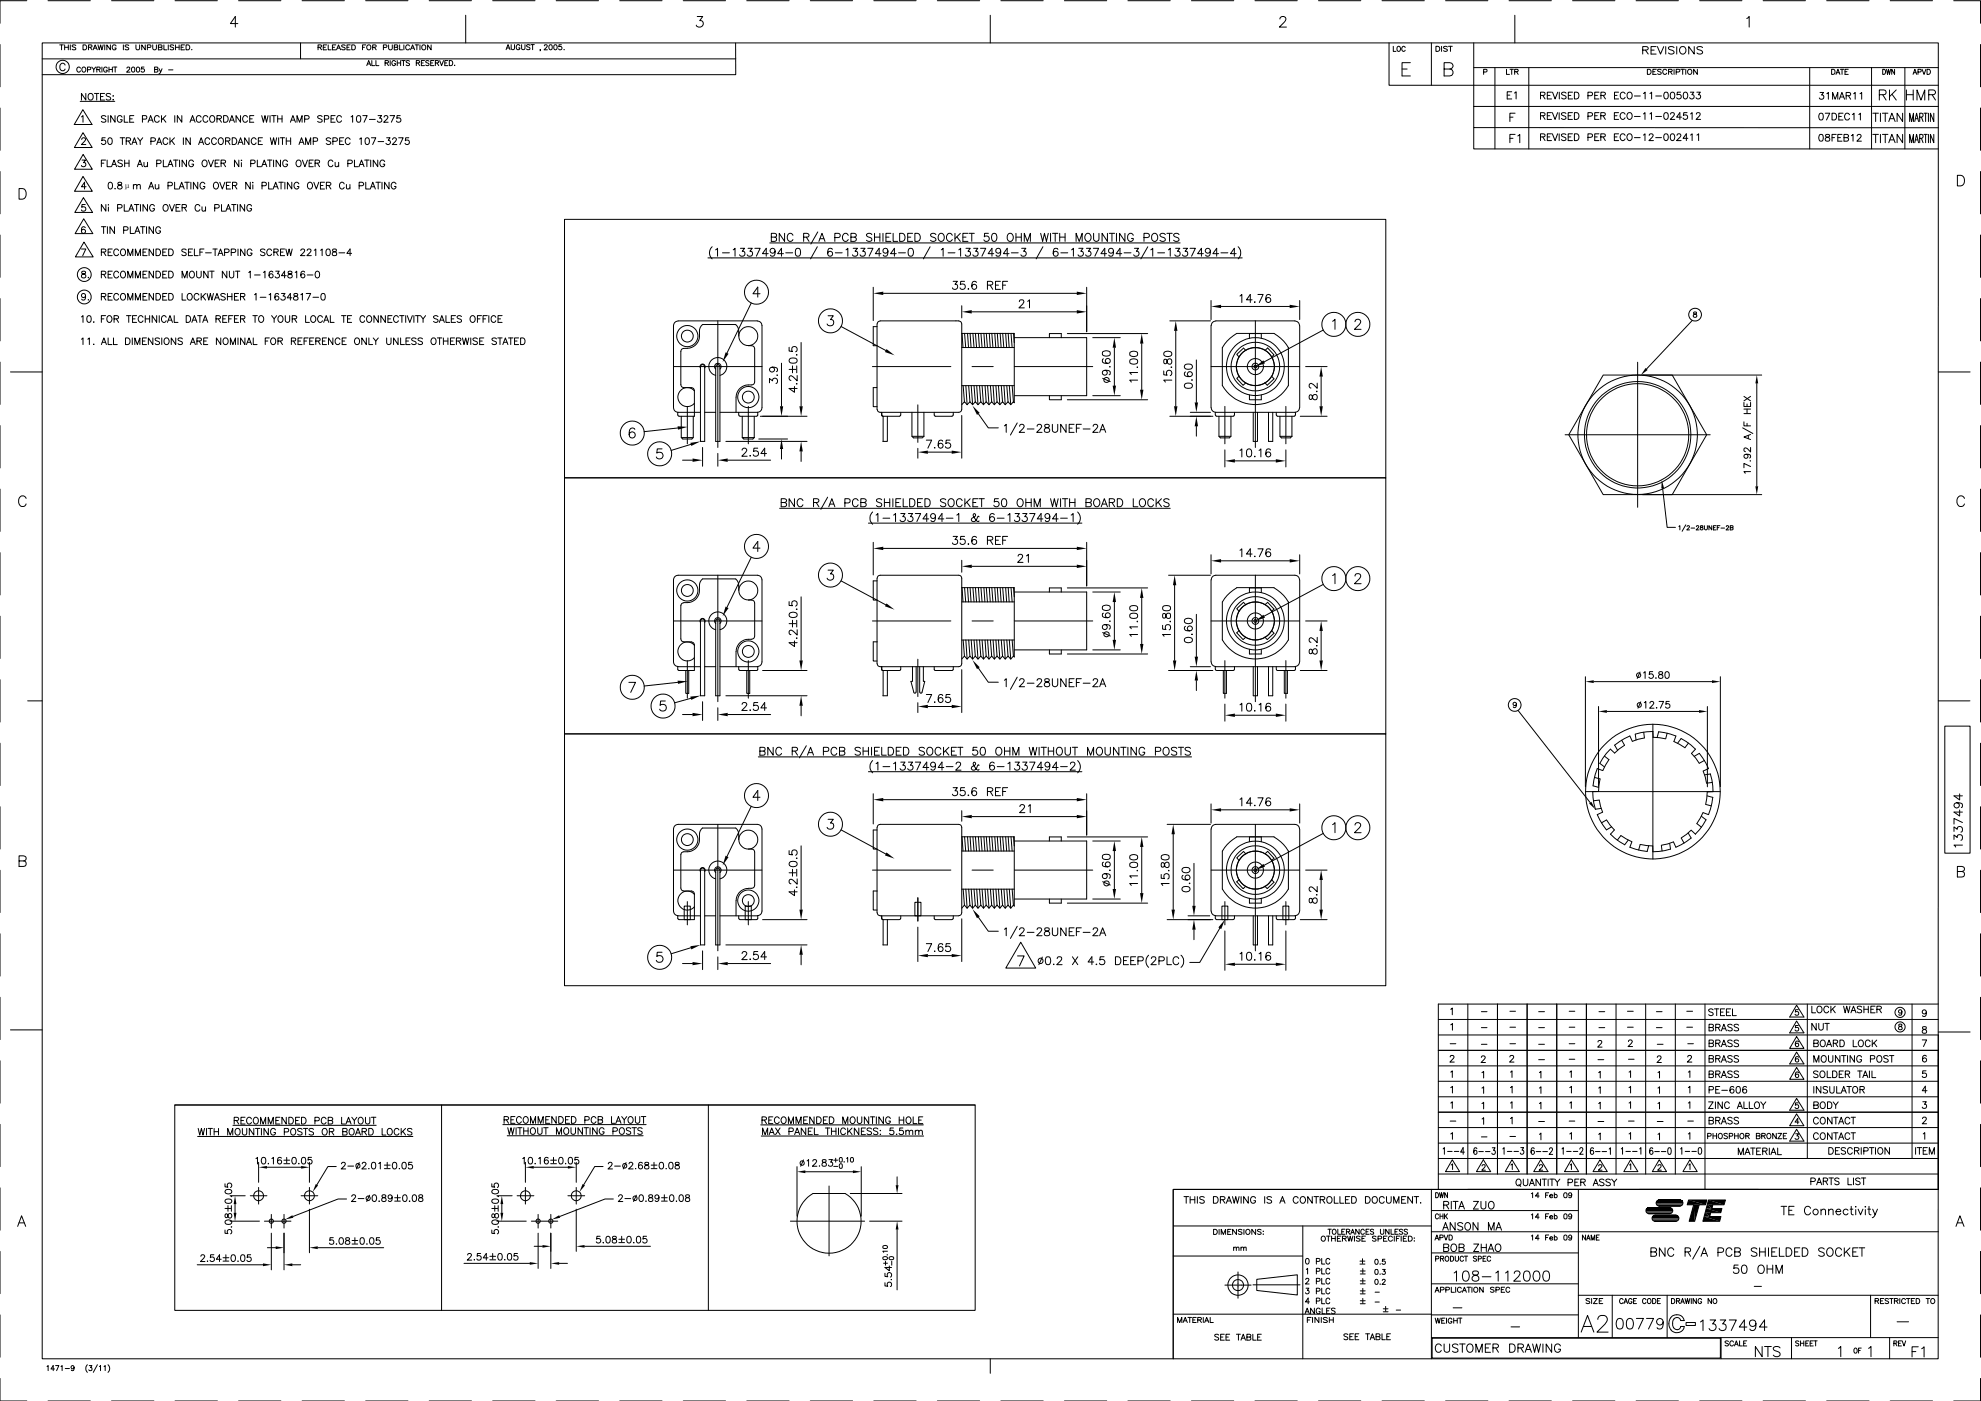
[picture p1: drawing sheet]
<svg xmlns="http://www.w3.org/2000/svg" width="594mm" height="420mm" viewBox="0 0 594 420" stroke-linecap="round" stroke-linejoin="round" font-family="sans-serif">
<g fill="none" stroke="#000" stroke-width=".3">
<path d="M0 13.3v12.7M8 .2h-8v6.8M12.7 12.9h568.6l-.1 394.6h-568.5zM12.7 17.7h207.9M14.4 .2h12.7M17.9 13.5h1.1M18.5 13.5v1.4M19.4 14.2h1.1M19.4 13.5v1.4M19.5 19.5a.8 .8 0 0 0-.9-.5 .8 .8 0 0 0-.7 .8v.6a.81 .81 0 0 0 .7 .8 .81 .81 0 0 0 .9-.5M20.5 13.5v1.4M21.1 13.5v1.4"/>
<path d="M22.7 13.7l-.9-.2-.1 .5 .9 .3 .1 .4-.3 .2-.8-.2M24.9 13.5h.5a.77 .77 0 0 1 .6 .7 .77 .77 0 0 1-.6 .7h-.5zM26.5 14.2l1-.1 .1-.4-.1-.2h-1v1.4M27.1 14.2l.5 .7M27.9 14.9l.6-1.4 .7 1.4M28.2 14.4h.7M29.4 13.5l.4 1.4 .4-1.4 .4 1.4 .3-1.4M31.4 13.5v1.4M33.1 13.5v1.4l-1.1-1.4v1.4M33.4 .2h12.7M34.8 13.8a.6 .6 0 0 0-.7-.3 .6 .6 0 0 0-.4 .5v.4a.57 .57 0 0 0 .5 .6 .57 .57 0 0 0 .6-.6h-.4M37 13.5v1.4"/>
<path d="M38.6 13.7l-.4-.2-.7 .2 .1 .3 .9 .4-.1 .5-.9-.2M40.8 13.5v1l.4 .4 .6-.2 .1-1.2M43.6 13.5v1.4l-1.1-1.4v1.4M44.2 14.2h.9l.1-.6-1-.1v1.4M45.8 13.5v1l.5 .4 .5-.2 .1-1.2M47.5 14.2l.9-.1 .2-.4-.2-.2h-.9v1.4l1-.1 .1-.4-.4-.2M49.1 13.5v1.4h1M50.5 13.5v1.4M52.1 13.7l-1-.2v.5l.8 .3 .2 .4-.4 .2-.7-.2M52.5 .2h12.7M52.6 14.2h1.1M52.6 13.5v1.4"/>
<path d="M53.7 13.5v1.4M54.3 14.2h.6M55.3 13.5h-1v1.4h1M55.8 13.5h.5a.77 .77 0 0 1 .6 .7 .77 .77 0 0 1-.6 .7h-.5zM57.5 14.8h.1M71.3 7.1h-2.2l1.5-2.1v3.1M71.5 .2h12.7M90.1 12.9v4.8M90.6 .2h12.7M95.4 14.2l.9-.1 .1-.4-.1-.2h-.9v1.4M95.9 14.2l.5 .7M96.9 14.2h.7"/>
<path d="M98 13.5h-1.1v1.4h1.1M98.4 13.5v1.4h.9M99.7 14.2h.6M100.7 13.5h-1v1.4h1M100.9 14.9l.6-1.4 .7 1.4M101.1 14.4h.8M103.5 13.7l-.4-.2-.7 .2 .1 .3 .9 .3v.6l-1-.2M104.1 14.2h.5M105 13.5h-.9v1.4h.9M105.5 13.5h.5a.78 .78 0 0 1 .6 .7 .78 .78 0 0 1-.6 .7h-.5zM108.7 14.2h.6M109.6 .2h12.7"/>
<path d="M109.7 13.5h-1v1.4M110 19.7l.6-1.5 .6 1.5M110.2 19.2h.8M111.5 18.2v1.5h.9M111.8 14.2l.8-.1 .2-.4-.2-.2h-.8v1.4M112.3 14.2l.5 .7M112.7 18.2v1.5h.9M115 14.2h.9l.1-.5-.1-.2h-.9v1.4M115.5 18.9l1-.1v-.5l-1-.1v1.5M116 18.9l.5 .8M116.5 13.5v1l.5 .4 .6-.2v-1.2M117 18.2v1.5"/>
<path d="M118.2 14.2l1-.1v-.6h-1v1.4h1l.1-.5-.4-.2M118.6 18.5a.69 .69 0 0 0-.9-.1 .69 .69 0 0 0-.2 .9 .69 .69 0 0 0 .9 .3l.2-.5h-.4M119.1 18.2v1.5M119.1 18.9h1M119.8 13.5v1.4h.9M120.1 18.2v1.5M120.5 18.2h1M121 18.2v1.5M121.1 13.5v1.4M122.8 13.8a.6 .6 0 0 0-.6-.3 .6 .6 0 0 0-.5 .5v.4a.6 .6 0 0 0 .5 .5 .6 .6 0 0 0 .6-.3M122.8 18.4l-.4-.2-.6 .2 .1 .4 .9 .4v.3l-.4 .2-.6-.2M123.1 14.9l.6-1.4 .6 1.4"/>
<path d="M123.4 14.4h.7M124.5 13.5h1.1M124.8 18.9l1-.1v-.5l-1-.1v1.5M125 13.5v1.4M125.3 18.9l.6 .8M125.9 13.5v1.4M126.4 18.9h.5M127.3 18.2h-.9v1.5h.9M128.7 18.4l-.4-.2-.6 .2 .1 .4 .8 .3 .1 .4-.4 .2-.6-.2M128.7 .2h12.7M129.2 18.9h.6M129.3 13.5v1.4l-1.1-1.4v1.4"/>
<path d="M130.1 18.2h-.9v1.5h.9M130.6 18.9l.9-.1v-.5l-.9-.1v1.5M131.1 18.9l.5 .8M131.9 18.2l.5 1.5 .6-1.5M133.4 18.9h.5M134.3 18.2h-.9v1.5h.9M134.7 18.2h.6a.82 .82 0 0 1 .5 .7 .82 .82 0 0 1-.5 .8h-.6zM136.4 19.5v.2zM139.7 4.6v8.3M147.7 .2h12.7M151.8 14.9l.6-1.5 .5 1.5M152 14.4h.7"/>
<path d="M153.3 13.4v1.1l.4 .4h.4l.2-.4v-1.1M155.9 13.8a.56 .56 0 0 0-.6-.4 .56 .56 0 0 0-.5 .6v.4a.55 .55 0 0 0 .6 .5 .55 .55 0 0 0 .5-.5h-.4M156.4 13.4l.1 1.3 .3 .2h.4l.2-.4v-1.1M158.9 13.6l-.3-.2-.7 .2 .2 .4 .8 .4-.1 .5-.9-.2M159.2 13.4h1M159.7 13.4v1.5M162.1 14.9h-.2h.2l-.2 .3M163.2 13.8l.2-.3 .4-.1 .3 .4-.9 1.1h1M164.8 13.5a.76 .76 0 0 1 .9 .5 .76 .76 0 0 1-.5 .9l-.5-.3-.1-.5zM166.3 13.5a.71 .71 0 0 1 .8 .7 .71 .71 0 0 1-.8 .7l-.2-.6zM166.8 .2h12.7M168.4 13.4h-.8v.7a.54 .54 0 0 1 .8 0 .54 .54 0 0 1-.1 .8 .54 .54 0 0 1-.8-.3"/>
<path d="M169.2 14.8h.1M185.8 .2h12.7M204.9 .2h12.7M209.1 5h1.6l-.9 1.2a1.02 1.02 0 0 1 1.1 1.2 1.02 1.02 0 0 1-1.4 .7l-.7-.6M220.6 12.9v9.5h-207.9M223.9 .2h12.7M243 .2h12.7M262 .2h12.7M281.1 .2h12.7M297 4.6v8.3M300.1 .2h12.7M319.2 .2h12.7"/>
<path d="M338.2 .2h12.7M357.3 .2h12.7M376.3 .2h12.7M383.8 5.7l.2-.5 .4-.2 .9 .1a.74 .74 0 0 1 .2 1.1l-1.8 1.9h2.1M395.4 .2h12.7M414.4 .2h12.7M416.6 12.9v12.7h164.7M417.8 13.9v1.5h.8M419.1 14.1l.1-.1a.69 .69 0 0 1 .8 .6 .69 .69 0 0 1-.8 .7l-.3-.5zM421.4 14.3a.52 .52 0 0 0-.6-.4 .52 .52 0 0 0-.4 .6 .61 .61 0 0 0 .1 .8 .61 .61 0 0 0 .8-.1l.1-.1M423 18.8h-2.5v4h2.5M429.3 12.9v12.7"/>
<path d="M430.6 13.9h.6a.78 .78 0 0 1 .6 .7 .78 .78 0 0 1-.6 .8h-.6zM432.3 13.9v1.5M433.5 .2h12.7M434 14.1l-.4-.2-.7 .2 .2 .4 .9 .5-.4 .4-.7-.2M434.4 13.9h1.1M435 13.9v1.5M442 12.9v19M452.5 .2h12.7M454.3 4.6v8.3M471.6 .2h12.7M490.6 .2h12.7M492.6 15l1.4-.1 .3-.5-.3-.3-1.4-.1v2.2"/>
<path d="M493.4 15l.9 1.2M495.1 15h1M496.7 14h-1.6v2.2h1.6M497 14l1 2.2 .9-2.2M499.5 14v2.2M502 14.3l-.6-.3-1.1 .3 .3 .5 1.2 .4 .2 .7a1.16 1.16 0 0 1-1.7 0M502.8 14v2.2M503.9 14.3a1.03 1.03 0 0 1 1.4 .1 1.03 1.03 0 0 1 0 1.4 1.03 1.03 0 0 1-1.4 .1l-.2-.5zM508.1 14v2.2l-1.7-2.2v2.2M509.7 .2h12.7M510.6 14.3l-.6-.3-1.1 .3 .2 .5 1.2 .4 .3 .7a1.16 1.16 0 0 1-1.7 0M523.8 5.5l.8-.5v3.1"/>
<path d="M528.7 .2h12.7M547.8 .2h12.7M566.8 .2h12.7M585.9 .2h8v6.8M593.9 13.3v12.7M0 32.4v12.7M24 30.4h10.4M24.1 20.4a.57 .57 0 0 0-.6-.3 .57 .57 0 0 0-.5 .6v.3a.56 .56 0 0 0 .5 .6 .56 .56 0 0 0 .6-.3M24.4 35.1l.5-.4v2M24.8 20.2a.69 .69 0 0 1 1 .7 .69 .69 0 0 1-1.1 .5l-.1-.7zM24.8 32.9l2.8 4.4h-5.3zM24.9 39.8l2.7 4.4h-5.3z"/>
<path d="M25.7 28v2l-1.3-2v2M26.2 20.9l.9-.1 .1-.6-1-.1v1.5M26.6 28.3a.95 .95 0 0 1 1.4 .6 .95 .95 0 0 1-1 1.1l-.6-.7zM27.5 20.1l.6 .7v.8M28.3 28h1.3M28.7 20.1l-.6 .7M29 28v2M29 20.8l.9-.1 .1-.5-1-.1v1.5M29.5 20.8l.6 .8M30.1 29h.8M30.6 20.1v1.5M31.4 28h-1.3v2h1.3"/>
<path d="M31.8 35l-.5-.3-.9 .3 .2 .4 1.2 .7v.3l-.5 .3-.9-.3M32.2 20.4a.57 .57 0 0 0-.7-.3 .57 .57 0 0 0-.4 .6v.3a.55 .55 0 0 0 .5 .6 .55 .55 0 0 0 .6-.6h-.4M32.4 34.7v2M32.7 20.1v1.5M32.7 20.8h1M33.2 28.3l-.5-.3-.9 .3 .2 .5 1.2 .6v.3l-.5 .3-.9-.3M33.7 20.1v1.5M33.8 28.8h.2zM34 29.8v.2zM34 20.1h1.1M34.5 34.7v2l-1.3-2v2M34.5 20.1v1.5"/>
<path d="M36.6 35.1a.74 .74 0 0 0-.8-.4 .74 .74 0 0 0-.6 .7 .83 .83 0 0 0 .2 1.1 .83 .83 0 0 0 1.1-.1l.1-.5h-.5M37.3 34.7v2h1.1M38.1 20.4l.1-.2 .5-.1 .2 .4-.9 1.1h1M38.9 35.6h.8M39.7 20.2l.2-.1a.8 .8 0 0 1 .5 .8 .8 .8 0 0 1-.5 .7l-.5-.6zM40.1 34.7h-1.2v2h1.2M41.1 20.2a.69 .69 0 0 1 .8 .7 .69 .69 0 0 1-.8 .6l-.2-.5zM42.7 35.7l1.2-.1 .1-.3-.1-.5-1.2-.1v2M43.2 20.1h-.7l-.1 .6a.55 .55 0 0 1 .8 0 .55 .55 0 0 1-.1 .8 .55 .55 0 0 1-.8-.2M44.4 36.7l.8-2 .7 2M44.7 36h.9M46.4 20.8l.8-.1 .1-.5-.9-.1v1.5l.9-.1 .1-.4-.4-.3"/>
<path d="M47.7 20.6l.5 1 .4-1M47.8 35.1a.74 .74 0 0 0-.9-.4 .74 .74 0 0 0-.6 .7 .84 .84 0 0 0 .3 1.1 .84 .84 0 0 0 1.1-.1l.1-.2M48.2 21.6l-.5 .5M48.4 34.7v2M48.9 35.5l.8 1.2M49.7 34.7l-1.3 1.3M50.5 21h1.4M52.4 34.7v2M54.5 34.7v2l-1.3-2v2M57 36.7l.7-2 .8 2M57.3 36h.9M60.3 35.1a.74 .74 0 0 0-.8-.4 .74 .74 0 0 0-.6 .7 .83 .83 0 0 0 .2 1.1 .83 .83 0 0 0 1.1-.1l.1-.2"/>
<path d="M62.3 35.1a.74 .74 0 0 0-.8-.4 .74 .74 0 0 0-.6 .7 .84 .84 0 0 0 .2 1.1 .84 .84 0 0 0 1.1-.1l.1-.2M63.2 34.8a.94 .94 0 0 1 1.2 .9 .94 .94 0 0 1-1.2 .9l-.3-.7zM65.1 35.6l1.1-.1 .2-.4-.5-.4h-.8v2M65.7 35.6l.7 1.1M67.1 34.7h.6a1.06 1.06 0 0 1 .7 1 1.06 1.06 0 0 1-.7 1h-.6zM68.8 36.7l.8-2 .7 2M69.1 36h.9M72.1 34.7v2l-1.3-2v2M74.2 35.1a.74 .74 0 0 0-.8-.4 .74 .74 0 0 0-.6 .7 .84 .84 0 0 0 .2 1.1 .84 .84 0 0 0 1.1-.1l.1-.2M74.9 35.6h.7M76.1 34.7h-1.2v2h1.2M78.5 34.7l.5 2 .5-2 .4 2 .5-2"/>
<path d="M81 34.7v2M81.4 34.7h1.4M82.1 34.7v2M83.3 35.6h1.3M83.3 34.7v2M84.6 34.7v2M87.1 36.7l.7-2 .8 2M87.4 36h.9M89.1 36.7v-2l.7 2 .8-2v2M91.4 35.7l1.1-.1 .2-.5-.5-.4h-.8v2M96.6 35l-.5-.3-.9 .3 .3 .4 1 .5 .1 .5-.5 .3-.9-.3M97.3 35.7l1.1-.1 .2-.3-.2-.5-1.1-.1v2"/>
<path d="M99.3 35.6h.7M100.5 34.7h-1.2v2h1.2M102.4 35.1a.74 .74 0 0 0-.8-.4 .74 .74 0 0 0-.6 .7 .84 .84 0 0 0 .2 1.1 .84 .84 0 0 0 1.1-.1l.1-.2M105.3 35.1l.4-.4v2M107.2 34.8a.64 .64 0 0 1 .9 .3l.1 .4a.85 .85 0 0 1-.8 1.2 1.28 1.28 0 0 1-.2-1.9zM108.8 34.7h1.3l-.9 2M110.8 35.8h1.7M113.4 34.7h1l-.6 .7a.68 .68 0 0 1 .7 .7 .68 .68 0 0 1-.6 .7 .68 .68 0 0 1-.7-.5M115.2 35.1l.2-.3 .6-.1 .3 .6-1.2 1.4h1.3M117 34.7h1.3l-1 2M120 34.7h-.9l-.1 .8a.71 .71 0 0 1 1.1 0 .71 .71 0 0 1-.2 1.1 .71 .71 0 0 1-1-.3M420.5 20.7h1.5"/>
<path d="M433.1 20.7h1.7l.6-.2a.92 .92 0 0 0 0-1.5l-2.3-.2v4h1.7a1.04 1.04 0 0 0 1-1.1 1.04 1.04 0 0 0-1-1M442 31.9v6.4h139.3M442 38.3v6.4h139.3M442 31.9h139.3M442 20.3h139.3M444.9 21.6l.9-.1 .1-.6-1-.1v1.5M448.3 20.3v24.4M451.8 20.8v1.5h.9M452 28.5h.8M452.8 35.1h.9M452.8 20.8h1.1M453.3 27.5h-1.3v2.2h1.3"/>
<path d="M453.3 20.8v1.5M454.2 27.9l.5-.4v2.2M454.2 21.5l1-.1v-.6h-1v1.5M454.4 34h-1.6v2.4M454.8 21.5l.5 .8M458.5 20.3v24.4M462 28.6l1.2-.1 .1-.7-1.3-.2v2.1M462 34.7l1.1-.1 .2-.3v-.3l-1.3-.2v2M462.7 28.6l.6 1.1M462.7 34.7l.6 1.1M464 28.6h.8M464 34.7h.8"/>
<path d="M465.3 27.6h-1.3v2.1h1.3M465.3 33.8h-1.3v2h1.3M465.5 33.8l.8 2 .8-2M465.6 27.6l.7 2.1 .8-2.1M467.6 33.8v2M467.6 27.6v2.1M469.6 34l-.5-.2-.9 .2 .3 .5 1 .5 .1 .5a.88 .88 0 0 1-1.4 0M469.6 27.9l-.4-.3-.9 .3 .1 .4 1.2 .6v.5a.87 .87 0 0 1-1.3 0M470.3 34.7h.8M470.3 28.6h.8M471.6 33.8h-1.3v2h1.3M471.6 27.6h-1.3v2.1h1.3"/>
<path d="M472.1 27.6h.7a1.08 1.08 0 0 1 .7 1.1 1.08 1.08 0 0 1-.7 1h-.7zM472.1 33.8h.7a1.08 1.08 0 0 1 .7 1 1.08 1.08 0 0 1-.7 1h-.7zM476.2 28.7l1.2-.1 .1-.8-1.3-.2v2.1M476.2 34.8l1.3-.2v-.6l-1.3-.2v2M478.2 28.6h.8M478.2 34.7h.8M479.5 27.6h-1.3v2.1h1.3M479.5 33.8h-1.3v2h1.3M480.1 34.7l1.1-.1 .1-.6-1.2-.2v2M480.1 28.6l1.1-.1 .3-.5-.6-.4h-.8v2.1M480.7 34.7l.7 1.1M480.8 28.6l.7 1.1"/>
<path d="M484.1 34.7h.8M484.2 28.6h.7M485.4 27.6h-1.2v2.1h1.2M485.4 33.8h-1.3v2h1.3M487.3 28.1a.75 .75 0 0 0-.8-.5 .75 .75 0 0 0-.6 .8 .84 .84 0 0 0 .3 1.1 .84 .84 0 0 0 1.1-.1v-.2M487.3 34.2a.83 .83 0 0 0-1.1-.3 .83 .83 0 0 0-.3 1.1 .76 .76 0 0 0 .6 .8 .76 .76 0 0 0 .8-.5M488.1 34a.97 .97 0 0 1 1.5 .7 .97 .97 0 0 1-1.1 1.1l-.6-.8zM488.3 27.7a.98 .98 0 0 1 1.2 .9 .98 .98 0 0 1-1 1.1 1.2 1.2 0 0 1-.2-2zM490.1 28.8h1.8M490.1 34.9h1.8M492.8 28l.6-.4v2.1M492.8 34.2l.5-.4v2"/>
<path d="M494 20.8h.6a.79 .79 0 0 1 .6 .7 .79 .79 0 0 1-.6 .8h-.6zM494.8 28l.5-.4v2.1M494.8 34.2l.5-.4v2M495.7 21.5h.6M496.5 28.8h1.8M496.5 34.9h1.8M496.7 20.8h-1v1.5h1M498.2 21l-.4-.2-.7 .2 .1 .3 1 .5v.3l-.4 .2-.7-.2M499.2 27.7a.68 .68 0 0 1 1 .3l.1 .5a.93 .93 0 0 1-.6 1.2h-.2a1.3 1.3 0 0 1-.3-2zM499.2 33.9l.3-.1a1.05 1.05 0 0 1 .8 1 1.05 1.05 0 0 1-.8 1 1.3 1.3 0 0 1-.3-1.9zM499.8 21.1a.62 .62 0 0 0-.6-.3 .62 .62 0 0 0-.6 .5 .68 .68 0 0 0 .3 .9 .68 .68 0 0 0 .8-.1l.1-.2M500.4 21.5h.7l.4-.4-.2-.3h-.9v1.5"/>
<path d="M500.9 21.5l.6 .8M501 34.2l.4-.4 .5 .1 .2 .3-.2 .6-1 1h1.3M501.2 27.7l.3-.1a1.05 1.05 0 0 1 .8 1.1 1.05 1.05 0 0 1-.8 1 1.3 1.3 0 0 1-.3-2zM502 20.8v1.5M502.7 21.6l.9-.1 .1-.6-1-.1v1.5M504 27.6h-1l-.1 .9a.72 .72 0 0 1 1.1 0 .72 .72 0 0 1-.1 1 .72 .72 0 0 1-1.1-.2M504.1 20.8h1.1M504.3 35.1h-1.5l1-1.3v2M504.6 20.8v1.5M505 27.7a.68 .68 0 0 1 1 .3l.1 .5a.91 .91 0 0 1-.8 1.2 1.39 1.39 0 0 1-.3-2zM505.5 20.8v1.5M505.9 33.8h-.9l-.2 .8a.72 .72 0 0 1 1.1 0 .72 .72 0 0 1-.1 1.1 .72 .72 0 0 1-1.1-.3"/>
<path d="M506.9 27.6h1.1l-.6 .8a.68 .68 0 0 1 .5 1.1 .68 .68 0 0 1-1.2-.2M507 34.2l.4-.4v2M508.7 34.2l.4-.4 .6 .1 .2 .3-.3 .6-1 1h1.4M508.8 27.6h1.1l-.6 .8a.68 .68 0 0 1 .5 1.1 .68 .68 0 0 1-1.2-.2M509 20.8v1.5l-1.1-1.5v1.5M542.7 20.3v24.4M545.7 34a.68 .68 0 0 1 1 .3l.1 .5a.93 .93 0 0 1-.6 1.2h-.2a1.3 1.3 0 0 1-.3-2zM545.8 27.7h1.1l-.6 .8a.68 .68 0 0 1 .5 1.1 .68 .68 0 0 1-1.2-.2M547.4 34h1.3l-1 2M547.8 28.1l.5-.4v2.1M549.3 20.8h.5a.81 .81 0 0 1 .5 .7 .81 .81 0 0 1-.5 .8h-.5zM549.4 34h.7a1.08 1.08 0 0 1 .7 1 1.08 1.08 0 0 1-.7 1h-.7z"/>
<path d="M549.6 29.8v-2.1l.7 2.1 .8-2.1v2.1M550.6 22.3l.6-1.5 .6 1.5M550.8 21.8h.8M551.4 34.9h.8M551.6 29.8l.8-2.1 .8 2.1M551.9 20.8h1.1M551.9 29.1h1M552.4 20.8v1.5M552.7 34h-1.3v2h1.3M553.3 21.5h.6M553.6 28.7l1.2-.1 .2-.3-.1-.4-1.3-.2v2.1M554.3 20.8h-1v1.5h1"/>
<path d="M554.3 28.7l.7 1.1M554.7 34.4a.77 .77 0 0 0-.9-.5 .77 .77 0 0 0-.6 .8v.5a.76 .76 0 0 0 .6 .8 .76 .76 0 0 0 .9-.5M555.5 34.3l.5-.3v2M555.9 28.1l.4-.4v2.1M557.4 34.3l.5-.3v2M557.8 28.1l.5-.4v2.1M561.3 20.3v24.4M561.6 34h1.7M562.5 34v2.4M563.6 28.4l1.8-.1 .2-.4-.1-.6-.6-.3h-1.3v3M563.9 34v2.4M564.5 34h1.7"/>
<path d="M564.6 20.8a.77 .77 0 0 1 .9 .7 .77 .77 0 0 1-.9 .8zM564.6 28.4l1 1.6M565.4 34v2.4M565.7 20.8l.3 1.5 .3-1.5 .3 1.5 .4-1.5M566.4 36.4l.9-2.4 1 2.4M566.6 27v3M566.8 35.6h1.1M567.4 28.3l1.3 1.7M568.2 20.8v1.5l-.9-1.5v1.5M568.7 27l-2.1 2M570.6 34v2.4l-1.7-2.4v2.4M571.2 20.3v24.4"/>
<path d="M571.7 27v3M571.7 28.4h2M572.7 36.4v-2.4l.6 2.4 .5-2.4v2.4M573.7 22.3l.6-1.5 .5 1.5M573.7 27v3M573.9 21.8h.7M574.2 36.4l.6-2.4 .6 2.4M574.4 35.6h.7M574.9 30v-3l1.2 3 1.1-3v3M575.2 21.6l.8-.1v-.7h-.8v1.5M575.7 35.1l.8-.1 .2-.3-.2-.6-.8-.1v2.4M576.2 35.1l.5 1.3"/>
<path d="M576.4 20.8l.6 1.5 .6-1.5M577 34h1M577.5 34v2.4M577.9 20.8h.5a.81 .81 0 0 1 .5 .7 .81 .81 0 0 1-.5 .8h-.5zM578.3 34v2.4M578.4 28.4h1.3a.78 .78 0 0 0 .7-.8l-.3-.5-.4-.1h-1.3v3M579.4 28.4l1 1.6M579.9 34v2.4l-1-2.4v2.4M593.9 32.4v12.7M0 51.4v12.7M5.7 56.6h1.1a1.69 1.69 0 0 1 1.1 1.5 1.69 1.69 0 0 1-1.1 1.6h-1.1zM24.5 41.8l.4-.5h.4l.4 .4-.3 .7-1 .9h1.3"/>
<path d="M24.6 48h1.1l-.6 .8a.66 .66 0 0 1 .6 .6 .66 .66 0 0 1-.5 .7 .66 .66 0 0 1-.8-.5M24.9 52.9l2.8 4.5h-5.3zM24.9 46.3l2.8 4.5h-5.3zM25 59.3l2.8 4.4h-5.4zM25.8 56h-1.4l1-1.3v2M30.4 48.9h.8M31.5 41.3h-.9l-.1 .9a.71 .71 0 0 1 1.1 0 .71 .71 0 0 1-.2 1.1 .71 .71 0 0 1-1-.3M31.7 48h-1.3v2M32.1 48v2h1.2M32.6 41.4a.64 .64 0 0 1 1 .3v1.3a.62 .62 0 0 1-.6 .4 .62 .62 0 0 1-.6-.4l-.1-.8zM32.7 54.8a.63 .63 0 0 1 1 .2v.5a.91 .91 0 0 1-.5 1.2h-.2a1.34 1.34 0 0 1-.3-1.9zM33.4 50l.8-2 .8 2"/>
<path d="M33.7 49.3h1M34.4 56.6h.2zM35.5 54.8v.5l.8 .3 .3 .4a.66 .66 0 0 1-.8 .7 .66 .66 0 0 1-.5-.9l1.1-.5 .1-.4a.68 .68 0 0 0-1-.1zM36 41.3h1.4M36.7 48.3l-.5-.3-.9 .3 .3 .5 1.1 .6v.3l-.5 .3-.9-.3M36.7 41.3v2M37.4 48.9h1.3M37.4 48v2M37.8 42.3l1.2-.1 .1-.7-1.3-.2v2M38.5 42.3l.7 1M38.7 48v2M39.5 43.3l.8-2 .8 2"/>
<path d="M39.8 42.7h1M40 55.7l.5-.4 .4 .1 .1 1.3M40 55.3v1.4M41 55.7l.5-.4 .5 .1 .1 1.3M41.2 50l.8-2 .7 2M41.3 41.3l.7 1v1M41.4 49.3h1M42.8 41.3l-.8 1M43.2 48.7l.1 1.2 .4 .1 .5-.4M44.2 48.7v1.3M44.6 56.7l.7-2 .8 2M44.8 56h1"/>
<path d="M45.3 42.4l1.2-.2v-.7l-1.2-.2v2M46.6 55.3l.1 1.3 .4 .1 .5-.4M47 43.3l.8-2 .7 2M47 49.1l1.1-.2 .1-.7-1.2-.2v2M47.3 42.7h.9M47.6 55.3v1.4M49 48v2h1.1M50.3 41.8a.73 .73 0 0 0-.8-.5 .73 .73 0 0 0-.6 .8v.5a.73 .73 0 0 0 .6 .8 .73 .73 0 0 0 .8-.6M50.3 50l.8-2 .8 2M50.4 55.7l1.1-.1 .1-.7-1.2-.2v2M50.6 49.3h1M51 41.3v2"/>
<path d="M51.5 42.2l.8 1.1M52 48h1.4M52.3 41.3l-1.3 1.4M52.4 54.7v2h1.1M52.7 48v2M53.7 56.7l.8-2 .7 2M53.8 48v2M54 56h.9M55 41.3v2M55.4 54.7h1.4M55.9 48v2l-1.3-2v2M56.1 54.7v2"/>
<path d="M57.1 41.3v2l-1.3-2v2M57.2 54.7v2M58 48.5a.74 .74 0 0 0-.8-.5 .74 .74 0 0 0-.6 .8v.4a.72 .72 0 0 0 .7 .8 .72 .72 0 0 0 .7-.8h-.5M59.3 54.7v2l-1.3-2v2M59.6 43.3l.7-2 .8 2M59.8 42.7h1M61 48.1a.94 .94 0 0 1 1.1 .9 .94 .94 0 0 1-1.1 .9l-.4-.7zM61.4 55.2a.74 .74 0 0 0-.8-.6 .74 .74 0 0 0-.6 .8v.5a.72 .72 0 0 0 .7 .8 .72 .72 0 0 0 .7-.8h-.4M62.5 48l.7 2 .8-2M62.9 41.8a.71 .71 0 0 0-.9-.5 .71 .71 0 0 0-.5 .8v.5a.71 .71 0 0 0 .5 .8 .71 .71 0 0 0 .9-.6M64.2 54.9a.75 .75 0 0 1 .8-.2 .75 .75 0 0 1 .5 .7v.5a.76 .76 0 0 1-.7 .8 .76 .76 0 0 1-.8-.8zM64.5 48.9h.8"/>
<path d="M64.9 41.8a.73 .73 0 0 0-.8-.5 .73 .73 0 0 0-.6 .8v.5a.73 .73 0 0 0 .6 .8 .73 .73 0 0 0 .8-.6M65.7 48h-1.2v2h1.2M65.8 41.4a.76 .76 0 0 1 1.2 .7v.5a.76 .76 0 0 1-.8 .8 .76 .76 0 0 1-.8-.8l.1-.8zM65.9 54.7l.8 2 .7-2M66.3 48.9h1.1l.2-.3v-.4l-1.3-.2v2M67 48.9l.6 1.1M67.6 42.3l1.2-.1 .1-.7-1.3-.2v2M67.9 55.6h.8M68.3 42.3l.7 1M69.1 54.7h-1.2v2h1.2M69.6 41.3h.7a1.08 1.08 0 0 1 .7 1 1.08 1.08 0 0 1-.7 1h-.7zM69.7 55.6l1.2-.1 .1-.6-1.3-.2v2"/>
<path d="M70.4 55.6l.6 1.1M71.4 43.3l.7-2 .8 2M71.6 48v2l-1.3-2v2M71.6 42.7h1M72.3 48.1h.2zM72.4 48.8v1.2M74.7 41.3v2l-1.3-2v2M75.1 54.7v2l-1.4-2v2M75.2 49.1l1.1-.2 .1-.7-1.2-.2v2M75.8 54.7v.2zM75.8 55.4v1.3M76.8 41.8a.74 .74 0 0 0-.8-.5 .74 .74 0 0 0-.6 .8v.5a.74 .74 0 0 0 .6 .8 .74 .74 0 0 0 .8-.6"/>
<path d="M77.2 48v2h1.1M77.5 42.3h.7M78.5 50l.7-2 .8 2M78.6 55.7l1.1-.1 .1-.7-1.2-.2v2M78.7 41.3h-1.2v2h1.2M78.8 49.3h1M80.2 48h1.3M80.6 54.7v2h1.1M80.9 48v2M81.1 41.3l.4 2 .5-2 .5 2 .5-2M81.9 56.7l.8-2 .7 2M82 48v2"/>
<path d="M82.2 56h.9M83.6 41.3v2M83.6 54.7h1.4M84 41.3h1.3M84.1 48v2l-1.3-2v2M84.3 54.7v2M84.7 41.3v2M85.4 54.7v2M85.9 42.3h1.3M85.9 41.3v2M86.2 48.5a.74 .74 0 0 0-.8-.5 .74 .74 0 0 0-.6 .8v.4a.72 .72 0 0 0 .7 .8 .72 .72 0 0 0 .7-.8h-.5M87.2 41.3v2"/>
<path d="M87.5 54.7v2l-1.3-2v2M89.2 48.1a.94 .94 0 0 1 1.1 .9 .94 .94 0 0 1-1.1 .9l-.4-.7zM89.6 55.2a.74 .74 0 0 0-.8-.6 .74 .74 0 0 0-.6 .8v.5a.72 .72 0 0 0 .7 .8 .72 .72 0 0 0 .7-.8h-.4M89.7 43.3l.7-2 .8 2M89.9 42.7h1M90.7 48l.7 2 .8-2M91.7 43.3v-2l.7 2 .8-2v2M92.4 54.9a.75 .75 0 0 1 .8-.2 .75 .75 0 0 1 .5 .7v.5a.76 .76 0 0 1-.7 .8 .76 .76 0 0 1-.8-.8zM92.7 48.9h.8M93.9 42.4l1.2-.1 .1-.8-1.3-.2v2M93.9 48h-1.2v2h1.2M94.1 54.7l.8 2 .7-2"/>
<path d="M94.5 48.9h1.1l.2-.3v-.4l-1.3-.2v2M95.2 48.9l.6 1.1M96.1 55.6h.8M97.3 54.7h-1.2v2h1.2M97.9 55.6l1.1-.1 .2-.3-.1-.3-1.2-.2v2M98.6 55.6l.6 1.1M99.2 41.6l-.2-.2a.71 .71 0 0 0-1.2 .4l1.2 .7 .2 .3-.2 .4a.84 .84 0 0 1-1.2-.1M99.8 42.4l1.3-.2v-.7l-1.3-.2v2M99.8 48.5a.72 .72 0 0 0-.8-.5 .72 .72 0 0 0-.6 .8v.4a.72 .72 0 0 0 .6 .8 .72 .72 0 0 0 .8-.5M100.5 48.7l.1 1.2 .5 .1 .5-.4M101.6 48.7v1.3M101.9 42.3h.7"/>
<path d="M103.1 41.3h-1.2v2h1.2M103.2 55.2a.71 .71 0 0 0-.8-.6 .71 .71 0 0 0-.6 .8v.5a.71 .71 0 0 0 .6 .8 .71 .71 0 0 0 .8-.5M103.9 55.3l.1 1.3 .5 .1 .4-.4M104.3 49.1l1.2-.2 .2-.2-.2-.5-1.2-.2v2M104.9 55.3v1.4M105 41.8a.74 .74 0 0 0-.8-.5 .74 .74 0 0 0-.7 .8v.5a.74 .74 0 0 0 .7 .8 .74 .74 0 0 0 .8-.6M106.3 48v2h1.1M107.7 50l.7-2 .8 2M107.7 55.7l1.1-.1 .3-.6-.6-.3h-.8v2M107.8 41.7l.5-.4v2M107.9 49.3h1M109.3 48h1.4"/>
<path d="M109.7 54.7v2h1.1M109.7 41.4a.63 .63 0 0 1 1 .3l.1 .5a.91 .91 0 0 1-.6 1.1h-.2a1.34 1.34 0 0 1-.3-1.9zM110 48v2M111 56.7l.8-2 .8 2M111.2 48v2M111.3 56h1M111.4 41.3h1.3l-.9 2M112.7 54.7h1.4M113.3 48v2l-1.4-2v2M113.4 42.5h1.7M113.4 54.7v2M114.6 54.7v2"/>
<path d="M115.4 48.5a.74 .74 0 0 0-.9-.5 .74 .74 0 0 0-.6 .8 .83 .83 0 0 0 .3 1 .83 .83 0 0 0 1.1-.1l.1-.5h-.5M116 41.3h1l-.6 .8a.67 .67 0 0 1 .5 1.1 .67 .67 0 0 1-1.2-.2M116.7 54.7v2l-1.4-2v2M117.7 41.8l.4-.5h.4l.4 .4-.3 .7-1 .9h1.4M118.7 55.2a.74 .74 0 0 0-.8-.6 .74 .74 0 0 0-.6 .8v.5a.72 .72 0 0 0 .7 .8 .72 .72 0 0 0 .7-.8h-.4M119.5 41.3h1.4l-1 2M122.6 41.3h-.9l-.2 .9a.7 .7 0 0 1 1.1 0 .7 .7 0 0 1-.1 1 .7 .7 0 0 1-1-.2M452.8 41.5h.9M454.4 40.3h-1.6v2.5M455.2 40.8l.6-.5v2.5M462 41.1l1.1-.1 .2-.3v-.4l-1.3-.2v2.1M462.7 41.1l.6 1.1"/>
<path d="M464 41.1h.8M465.3 40.1h-1.3v2.1h1.3M465.5 40.1l.8 2.1 .8-2.1M467.6 40.1v2.1M469.6 40.4l-.5-.3-.9 .3 .3 .5 1 .5 .1 .5a.87 .87 0 0 1-1.4 0M470.3 41.1h.8M471.6 40.1h-1.3v2.1h1.3M472.1 40.1h.7a1.08 1.08 0 0 1 .7 1 1.08 1.08 0 0 1-.7 1.1h-.7zM476.2 41.2l1.3-.2v-.7l-1.3-.2v2.1M478.2 41.1h.8M479.5 40.1h-1.3v2.1h1.3M480.1 41.1l1.1-.1 .1-.7-1.2-.2v2.1"/>
<path d="M480.7 41.1l.7 1.1M484.1 41.1h.8M485.4 40.1h-1.3v2.1h1.3M487.3 40.6a.83 .83 0 0 0-1.1-.4 .83 .83 0 0 0-.3 1.2 .76 .76 0 0 0 .6 .8 .76 .76 0 0 0 .8-.5M488.1 40.4a.97 .97 0 0 1 1.5 .6 .97 .97 0 0 1-1.1 1.2l-.6-.8zM490.1 41.3h1.8M492.8 40.5l.5-.4v2.1M494.6 40.6l.4-.5 .6 .1 .2 .3-.3 .7-1 1h1.4M496.5 41.3h1.8M499.2 40.2l.3-.1a1.05 1.05 0 0 1 .8 1 1.05 1.05 0 0 1-.8 1.1 1.3 1.3 0 0 1-.3-2zM501.2 40.2a.64 .64 0 0 1 .9 .3l.1 .5a.95 .95 0 0 1-.8 1.2 1.33 1.33 0 0 1-.2-2zM502.9 40.6l.4-.5 .6 .1 .2 .3-.3 .7-1 1h1.3"/>
<path d="M506.2 41.5h-1.5l1-1.4v2.1M507 40.5l.4-.4v2.1M508.9 40.5l.5-.4v2.1M545.7 40.4a.68 .68 0 0 1 1 .3l.1 .5a.91 .91 0 0 1-.6 1.1h-.2a1.3 1.3 0 0 1-.3-1.9zM547.6 40.4v.6l.5 .2a.58 .58 0 0 1 .6 .5 .58 .58 0 0 1-.4 .6l-.7-.1-.2-.2a1.03 1.03 0 0 1 1.2-1v-.6zM549.4 41.3h.8M550.7 40.3h-1.3v2M551.1 41.3h.8M552.4 40.3h-1.3v2h1.3M553 41.3l1.1-.1 .3-.5-.6-.4h-.8v2l1.1-.1 .3-.5-.6-.4M555.2 40.7l.5-.4v2M556.9 40.8l.2-.4 .6-.1 .4 .6-1.2 1.4h1.3"/>
<path d="M561.6 40.3h1.7M562.5 40.3v2.5M563.9 40.3v2.5M564.5 40.3h1.7M565.4 40.3v2.5M566.4 42.8l.9-2.5 1 2.5M566.8 42h1.1M570.6 40.3v2.5l-1.7-2.5v2.5M572.7 42.8v-2.5l.6 2.5 .5-2.5v2.5M574.2 42.8l.6-2.5 .6 2.5M574.4 42h.7M575.7 41.5l.8-.1 .2-.4-.2-.6-.8-.1v2.5"/>
<path d="M576.2 41.5l.5 1.3M577 40.3h1M577.5 40.3v2.5M578.3 40.3v2.5M579.9 40.3v2.5l-1-2.5v2.5M587 52.6h1.1a1.7 1.7 0 0 1 1 1.6 1.7 1.7 0 0 1-1 1.6h-1.1zM593.9 51.4v12.7M0 70.5v12.7M24.4 74.7h1.3l-.9 2M25.1 65.6l2.8 4.5h-5.4zM25.2 72.6l2.7 4.4h-5.3zM25.6 61.3h-1l-.1 .9a.7 .7 0 0 1 1.1 0 .7 .7 0 0 1-.1 1 .7 .7 0 0 1-1.1-.3"/>
<path d="M25.6 68.3l-.2-.2a.59 .59 0 0 0-.9 .3v1.3a.62 .62 0 0 0 1 .1 .62 .62 0 0 0-.2-1 .62 .62 0 0 0-.9 .5M30.4 75.6l1.1-.1 .3-.3-.1-.4-1.3-.1v2M30.4 68h1.4M31.1 68v2M31.1 75.6l.7 1.1M31.8 61.3v2l-1.4-2v2M32.2 68v2M32.4 61.4h.2zM32.4 75.6h.8M32.5 62.1v1.2M33.7 74.7h-1.3v2h1.3M34.3 68v2l-1.3-2v2"/>
<path d="M35.3 62.4l1.1-.1 .2-.3-.1-.5-1.2-.2v2M35.6 75.1a.74 .74 0 0 0-.9-.4 .74 .74 0 0 0-.6 .7 .83 .83 0 0 0 .3 1.1 .83 .83 0 0 0 1.1-.1l.1-.2M36.5 74.8a.94 .94 0 0 1 1.2 .9 .94 .94 0 0 1-1.2 .9l-.4-.7zM37.1 69h1.1l.1-.8-1.2-.2v2M37.3 61.3v2h1.1M38.3 76.7v-2l.8 2 .7-2v2M38.6 63.3l.8-2 .7 2M38.9 62.7h.9M39.1 68v2h1.1M40.3 61.3h1.4M40.4 70l.8-2 .8 2M40.6 76.7v-2l.8 2 .7-2v2"/>
<path d="M40.7 69.3h1M41 61.3v2M42.1 61.3v2M42.1 68h1.4M42.8 68v2M42.9 75.6h.7M43.9 68v2M44.1 74.7h-1.2v2h1.2M44.2 61.3v2l-1.3-2v2M46 68v2l-1.3-2v2M46 74.7v2l-1.3-2v2M46.3 61.8a.74 .74 0 0 0-.8-.5 .74 .74 0 0 0-.6 .8 .83 .83 0 0 0 .2 1.1 .83 .83 0 0 0 1.1-.2l.1-.4h-.5"/>
<path d="M46.8 74.7h.7a1.06 1.06 0 0 1 .7 1 1.06 1.06 0 0 1-.7 1h-.7zM48.1 68.5a.74 .74 0 0 0-.8-.5 .74 .74 0 0 0-.6 .7v.6a.72 .72 0 0 0 .7 .7 .72 .72 0 0 0 .7-.7h-.4M48.8 75.6h.8M49.3 61.4a.94 .94 0 0 1 1.1 .9 .94 .94 0 0 1-1.1 .9l-.4-.6 .1-.8zM50 74.7h-1.2v2h1.2M50.6 74.7h.7a1.06 1.06 0 0 1 .7 1 1.06 1.06 0 0 1-.7 1h-.7zM50.8 61.3l.8 2 .7-2M52.8 62.3h.8M54 61.3h-1.2v2h1.2M54.6 62.3l1.2-.1v-.7l-1.2-.2v2M55.3 62.3l.6 1M55.8 75l-.4-.3-.7 .1-.1 .6 1.1 .4 .1 .6-.4 .3-.9-.3"/>
<path d="M56.5 75.6h.8M57.7 74.7h-1.2v2h1.2M58.3 74.7v2h1.1M59.9 61.8a.74 .74 0 0 0-.8-.5 .74 .74 0 0 0-.6 .8v.5a.74 .74 0 0 0 .6 .7 .74 .74 0 0 0 .8-.4M59.9 75.6h.8M60.6 62l.1 1.2 .5 .1 .4-.4M61.2 74.7h-1.3v2M61.6 62v1.3M61.6 75.8h1.8M63.8 74.7h1.4M64.4 62.4l1.3-.2v-.7l-1.3-.2v2M64.5 74.7v2"/>
<path d="M65.4 76.7l.7-2 .8 2M65.7 76h.9M66.4 61.3v2h1.2M67.4 75.7l1.1-.1 .2-.2-.1-.6-1.2-.1v2M67.7 63.3l.8-2 .8 2M68 62.7h1M69.3 75.7l1.3-.2v-.7l-1.3-.1v2M69.5 61.3h1.3M70.1 61.3v2M71.2 61.3v2M71.4 74.7v2M73.4 61.3v2l-1.4-2v2"/>
<path d="M73.4 74.7v2l-1.3-2v2M75.4 61.8a.72 .72 0 0 0-.8-.5 .72 .72 0 0 0-.6 .8v.5a.7 .7 0 0 0 .7 .7 .7 .7 0 0 0 .7-.7h-.4M75.6 75.1a.74 .74 0 0 0-.9-.4 .74 .74 0 0 0-.6 .7v.5a.72 .72 0 0 0 .7 .8 .72 .72 0 0 0 .8-.8h-.5M79.5 75l-.5-.3-.9 .3 .2 .4 1.2 .7v.3l-.5 .3-.9-.3M81.4 75.1a.74 .74 0 0 0-.8-.4 .74 .74 0 0 0-.6 .7 .83 .83 0 0 0 .3 1.1 .83 .83 0 0 0 1.1-.1v-.2M82.1 75.6l1.2-.1 .1-.7-1.3-.1v2M82.8 75.6l.6 1.1M84.1 75.6h.8M85.3 74.7h-1.2v2h1.2M85.7 74.7l.5 2 .5-2 .5 2 .4-2M90.2 75.1l.4-.4 .6 .1 .2 .3-.3 .6-1 1h1.3M92.1 75.1l.4-.4 .6 .1 .2 .3-.3 .6-1 1h1.3"/>
<path d="M94.2 75.1l.5-.4v2M96.1 75.1l.5-.4v2M98 74.8a.64 .64 0 0 1 1 .3l.1 .4a.85 .85 0 0 1-.8 1.2 1.28 1.28 0 0 1-.3-1.9zM99.8 74.8v.6l.9 .2 .3 .4a.66 .66 0 0 1-.7 .7 .66 .66 0 0 1-.6-.7l1.2-.9-.1-.3zM101.6 75.8h1.8M105.5 76h-1.5l1-1.3v2M169.3 65.8h246.3v77.5h-246.3zM212.3 77.3h160.2M213.6 74a2.44 2.44 0 0 0 0 3.6M214.6 74.9l.6-.4v2.3M216.7 75.8h2M219.9 74.9l.5-.4v2.3"/>
<path d="M222 74.5h1.3l-.7 .9a.82 .82 0 0 1 .6 1.3 .82 .82 0 0 1-1.4-.3M224.3 74.5h1.3l-.7 .9a.82 .82 0 0 1 .6 1.3 .82 .82 0 0 1-1.4-.3M226.4 74.5h1.6l-1.2 2.3M230.4 76.1h-1.8l1.2-1.6v2.3M230.8 72.9h123.1M231.3 71.1l1.4-.1 .2-.3-.1-.5-.5-.2h-1v2.4l1.5-.2v-.8l-.5-.3M232.5 75.3a.76 .76 0 0 1-1.1 .6 .76 .76 0 0 1-.3-1.1 .76 .76 0 0 1 1.2 0 1.23 1.23 0 0 1-.8 2l-.4-.3M234.9 76.1h-1.7l1.2-1.6v2.3M235.3 70v2.4l-1.6-2.4v2.4M235.6 75.8h2.1M237.8 70.6a.87 .87 0 0 0-1-.6 .87 .87 0 0 0-.7 .9v.6a.87 .87 0 0 0 .7 .9 .87 .87 0 0 0 1-.6M238.8 74.5a.82 .82 0 0 1 1.2 .4v1.5a.78 .78 0 0 1-.7 .4 .78 .78 0 0 1-.7-.4l-.1-.9z"/>
<path d="M241 71.1l1.4-.1 .2-.6-.6-.4h-1v2.4M241.8 71.1l.8 1.3M245.1 74l-2 3.6M245.2 69.6l-2 3.6M245.6 72.4l.9-2.4 .9 2.4M245.9 71.6h1.2M249.6 74.8l-.1-.3a.81 .81 0 0 0-1.2 .4 1.33 1.33 0 0 0 .6 1.9 .75 .75 0 0 0 .8-.7 .75 .75 0 0 0-.7-.8 .75 .75 0 0 0-.8 .8M250.4 71.2h1a.64 .64 0 0 0 .6-.6 .64 .64 0 0 0-.6-.6h-1v2.4M250.5 75.8h2.1M253.7 74.9l.6-.4v2.3M254.4 70.6a.89 .89 0 0 0-1-.6 .89 .89 0 0 0-.8 .9v.6a.9 .9 0 0 0 .8 .9 .9 .9 0 0 0 1-.6M255.2 71.1l1.3-.1 .3-.6-.6-.4h-1v2.4l1.5-.2 .1-.6-.6-.5"/>
<path d="M255.9 74.5h1.2l-.7 .9a.8 .8 0 0 1 .7 1.2 .8 .8 0 0 1-1.4-.2M258.1 74.5h1.3l-.7 .9a.8 .8 0 0 1 .6 1.2 .8 .8 0 0 1-1.4-.2M260.2 74.5h1.6l-1.2 2.3M261.5 70.4a.89 .89 0 0 0-.9-.5 .89 .89 0 0 0-.8 .7l.5 .4 .9 .4 .3 .7a1.06 1.06 0 0 1-1.7 0M262.3 70v2.4M262.3 71.1h1.6M263.9 70v2.4M264.2 76.1h-1.7l1.2-1.6v2.3M264.8 70v2.4M265.7 71.1h.9M266.3 75.3a.74 .74 0 0 1-1 .6 .74 .74 0 0 1-.3-1.1 .74 .74 0 0 1 1.1 0 1.23 1.23 0 0 1-.8 2l-.4-.3M267.2 70h-1.5v2.4h1.5"/>
<path d="M267.8 70v2.4h1.4M268.8 76.1h-1.7l1.1-1.6v2.3M269.5 75.8h2M269.8 70h.8a1.29 1.29 0 0 1 .8 1.2 1.29 1.29 0 0 1-.8 1.2h-.8zM272.2 71.1h.9M272.7 74.5a.83 .83 0 0 1 1.1 .4 1.12 1.12 0 0 1 .1 1.4 1.12 1.12 0 0 1-1.2 .5l-.4-1zM273.7 70h-1.5v2.4h1.5M274.4 70h.8a1.29 1.29 0 0 1 .8 1.2 1.29 1.29 0 0 1-.8 1.2h-.8zM278.9 74l-2 3.6M280.7 70.4a.89 .89 0 0 0-.9-.5 .89 .89 0 0 0-.7 .7l.2 .3 .9 .3 .5 .5a.89 .89 0 0 1-.7 .7 .89 .89 0 0 1-.9-.3M281.6 70.4l.2-.3a1.16 1.16 0 0 1 1.4 .5 1.16 1.16 0 0 1-.2 1.5 .89 .89 0 0 1-1.1 .3 .89 .89 0 0 1-.6-.9zM282.3 74.9l.5-.4v2.3"/>
<path d="M284.3 75.8h2.1M285.6 70.6a.89 .89 0 0 0-1-.6 .89 .89 0 0 0-.8 .9v.6a.9 .9 0 0 0 .8 .9 .9 .9 0 0 0 1-.6M286.4 70v2.4M286.9 71l1.1 1.4M287.5 74.9l.6-.4v2.3M288 70l-1.6 1.6M288.8 71.1h.9M289.7 74.5h1.3l-.7 .9a.8 .8 0 0 1 .6 1.2 .8 .8 0 0 1-1.4-.2M290.3 70h-1.5v2.4h1.5M290.6 70h1.6M291.4 70v2.4M292 74.5h1.2l-.6 .9a.8 .8 0 0 1 .6 1.2 .8 .8 0 0 1-1.4-.2"/>
<path d="M294 74.5h1.6l-1.1 2.3M296.4 70h-1.1l-.1 1a.85 .85 0 0 1 1.3 0 .85 .85 0 0 1-.2 1.3 .85 .85 0 0 1-1.2-.4M297.7 70.1a.75 .75 0 0 1 1.1 .3 1.12 1.12 0 0 1 .1 1.4 1.12 1.12 0 0 1-1.2 .5 1.84 1.84 0 0 1 0-2.2zM298 76.1h-1.7l1.2-1.6v2.3M300.1 75.3a.74 .74 0 0 1-1 .6 .74 .74 0 0 1-.3-1.1 .74 .74 0 0 1 1.2 0 2.15 2.15 0 0 1-.2 2h-.6l-.5-.3M302.5 70.1a1.16 1.16 0 0 1 1.3 .5 1.16 1.16 0 0 1-.2 1.5l-.2 .2a.89 .89 0 0 1-1.4-.8l.1-.9zM302.6 76.1h-1.7l1.1-1.6v2.3M303.3 75.8h2.1M304.7 71.1h1.6M304.7 70v2.4M306.3 70v2.4M306.4 74.5h1.2l-.6 .9a.8 .8 0 0 1 .6 1.2 .8 .8 0 0 1-1.4-.2"/>
<path d="M307.2 72.4v-2.4l.9 2.4 .9-2.4v2.4M312.1 70l.6 2.4 .5-2.4 .6 2.4 .6-2.4M312.8 74l-2.1 3.6M315 70v2.4M315.6 70h1.6M316.4 70v2.4M317.2 74.8l-.1-.3a.81 .81 0 0 0-1.1 .4 1.33 1.33 0 0 0 .5 1.9 .75 .75 0 0 0 .9-.7 .75 .75 0 0 0-.8-.8 .75 .75 0 0 0-.8 .8M317.8 71.1h1.6M317.8 70v2.4M318.1 75.8h2.1M319.4 70v2.4M321.4 74.9l.5-.4v2.3"/>
<path d="M322.7 72.4v-2.4l.9 2.4 .9-2.4v2.4M323.5 74.5h1.3l-.7 .9a.82 .82 0 0 1 .7 1.1 .82 .82 0 0 1-1.3 .3l-.2-.4M325.8 70.1a1.19 1.19 0 0 1 1.4 .8 1.19 1.19 0 0 1-.7 1.5 1.25 1.25 0 0 1-1.2-.9 1.25 1.25 0 0 1 .5-1.4zM325.8 74.5h1.3l-.7 .9a.82 .82 0 0 1 .7 1.1 .82 .82 0 0 1-1.3 .3l-.2-.4M327.9 74.5h1.6l-1.2 2.3M328 70l.1 2.1a.82 .82 0 0 0 .8 .3 .82 .82 0 0 0 .7-.7v-1.7M331.9 76.1h-1.7l1.1-1.6v2.3M332.1 70v2.4l-1.6-2.4v2.4M332.7 70h1.6M333.5 70v2.4M333.9 75.3a.74 .74 0 0 1-1 .6 .74 .74 0 0 1-.3-1.1 .74 .74 0 0 1 1.2 0 2.15 2.15 0 0 1-.2 2h-.6l-.5-.3M334.8 70v2.4"/>
<path d="M336.4 76.1h-1.7l1.2-1.6v2.3M337.1 75.8h2.1M337.4 70v2.4l-1.7-2.4v2.4M339.9 70.6a.87 .87 0 0 0-1-.6 .87 .87 0 0 0-.7 .9 1.09 1.09 0 0 0 1.1 1.5l.6-.6v-.3h-.6M340.2 74.5h1.3l-.7 .9a.8 .8 0 0 1 .6 1.2 .8 .8 0 0 1-1.4-.2M343.1 71.2h1a.64 .64 0 0 0 .6-.6 .64 .64 0 0 0-.6-.6h-1v2.4M344.2 74l-2.1 3.6M345.1 74.9l.6-.4v2.3M345.6 70.4l.2-.3a1.16 1.16 0 0 1 1.4 .5 1.16 1.16 0 0 1-.2 1.5 .89 .89 0 0 1-1 .3 .89 .89 0 0 1-.6-.9zM347.2 75.8h2M349.5 70.4a.89 .89 0 0 0-.9-.5 .89 .89 0 0 0-.7 .7l.4 .4 .9 .4 .3 .7a1.08 1.08 0 0 1-1.6 0M349.9 70h1.6"/>
<path d="M350.4 74.9l.5-.4v2.3M350.7 70v2.4M352.6 74.5h1.2l-.7 .9a.82 .82 0 0 1 .6 1.3 .82 .82 0 0 1-1.4-.3M353.6 70.4a.89 .89 0 0 0-.9-.5 .89 .89 0 0 0-.7 .7l.4 .4 1 .4 .2 .7a1.06 1.06 0 0 1-1.6 0M354.8 74.5h1.3l-.7 .9a.82 .82 0 0 1 .6 1.3 .82 .82 0 0 1-1.4-.3M356.9 74.5h1.6l-1.2 2.3M360.9 76.1h-1.7l1.1-1.6v2.3M363 75.3a.76 .76 0 0 1-1.1 .6 .76 .76 0 0 1-.3-1.1 .76 .76 0 0 1 1.2 0 1.23 1.23 0 0 1-.8 2l-.4-.3M365.5 76.1h-1.8l1.2-1.6v2.3M366.1 75.8h2.1M370.7 76.1h-1.7l1.2-1.6v2.3M371.3 74a2.54 2.54 0 0 1 0 3.6"/>
<path d="M593.9 70.5v12.7M0 89.5v12.7M24.4 95l.5-.3v2M24.6 81.4v.6l.6 .2a.58 .58 0 0 1 .5 .5 .58 .58 0 0 1-.4 .7l-.7-.2-.2-.2a.97 .97 0 0 1 1.2-1l.1-.4a.72 .72 0 0 0-1.1-.2zM25.7 88.7a.62 .62 0 0 1-.9 .5 .62 .62 0 0 1-.2-1 .62 .62 0 0 1 1 .1l.1 .4a.92 .92 0 0 1-.8 1.3l-.4-.3M26.3 94.8a.59 .59 0 0 1 1 .2v.5a.91 .91 0 0 1-.5 1.2h-.2a1.29 1.29 0 0 1-.3-1.9zM26.4 83.2h.2zM26.4 89.9h.2zM28 96.6h.2zM30.4 82.3l1.1-.1 .3-.3-.1-.4-1.3-.2v2.1M30.4 88.9h1.1l.3-.3-.1-.4-1.3-.2v2M30.4 95.6h.8"/>
<path d="M31.1 82.3l.7 1.1M31.1 88.9l.7 1.1M31.7 94.7h-1.3v2M32.2 95a.75 .75 0 0 1 .9-.3 .75 .75 0 0 1 .5 .7v.5a.76 .76 0 0 1-.8 .8 .76 .76 0 0 1-.8-.8zM32.4 82.3h.8M32.4 88.9h.8M33.7 81.3h-1.3v2.1h1.3M33.7 88h-1.3v2h1.3M34.2 95.6l1.1-.1 .3-.2-.1-.4-1.3-.2v2M34.9 95.6l.7 1.1M35.6 81.8a.74 .74 0 0 0-.9-.5 .74 .74 0 0 0-.6 .8v.5a.74 .74 0 0 0 .6 .8 .74 .74 0 0 0 .9-.6M35.6 88.5a.74 .74 0 0 0-.9-.5 .74 .74 0 0 0-.6 .8 .83 .83 0 0 0 .3 1 .83 .83 0 0 0 1.1-.1l.1-.2"/>
<path d="M36.5 81.4a.76 .76 0 0 1 1.1 .7v.5a.76 .76 0 0 1-.7 .8 .76 .76 0 0 1-.8-.8v-.5zM36.5 88.1a.94 .94 0 0 1 1.2 .9 .94 .94 0 0 1-1.2 .9l-.4-.7zM37.9 94.7h1.4M38.3 83.4v-2.1l.8 2.1 .7-2.1v2.1M38.3 90v-2l.8 2 .7-2v2M38.6 94.7v2M39.8 95.6h.7M40.6 83.4v-2.1l.8 2.1 .7-2.1v2.1M40.6 90v-2l.8 2 .7-2v2M41 94.7h-1.2v2h1.2M42.9 95.2a.74 .74 0 0 0-.8-.5 .74 .74 0 0 0-.7 .7v.5a.74 .74 0 0 0 .7 .8 .74 .74 0 0 0 .8-.5M42.9 82.3h.7"/>
<path d="M42.9 88.9h.7M43.6 95.6h1.3M43.6 94.7v2M44.1 81.3h-1.2v2.1h1.2M44.1 88h-1.2v2h1.2M44.9 94.7v2M46 81.3v2.1l-1.3-2.1v2.1M46 88v2l-1.3-2v2M46.8 81.3h.7a1.08 1.08 0 0 1 .7 1 1.08 1.08 0 0 1-.7 1.1h-.7zM46.8 88h.7a1.06 1.06 0 0 1 .7 1 1.06 1.06 0 0 1-.7 1h-.7zM47 94.7v2l-1.4-2v2M47.8 94.7v2"/>
<path d="M48.8 82.3h.8M48.8 88.9h.8M49.8 95.2a.71 .71 0 0 0-.8-.5 .71 .71 0 0 0-.6 .7v.5a.71 .71 0 0 0 .6 .8 .71 .71 0 0 0 .8-.5M50 81.3h-1.2v2.1h1.2M50 88h-1.2v2h1.2M50.2 96.7l.8-2 .7 2M50.5 96h1M50.6 81.3h.7a1.08 1.08 0 0 1 .7 1 1.08 1.08 0 0 1-.7 1.1h-.7zM50.6 88h.7a1.06 1.06 0 0 1 .7 1 1.06 1.06 0 0 1-.7 1h-.7zM52.2 94.7v2h1.2M54.6 83.4v-2.1l.8 2.1 .7-2.1v2.1M54.6 88v2h1.2"/>
<path d="M55.8 94.7h.7a1.11 1.11 0 0 1 .7 1 1.11 1.11 0 0 1-.7 1h-.7zM56.5 88.1a.94 .94 0 0 1 1.2 .9 .94 .94 0 0 1-1.2 .9l-.4-.7 .1-.7zM57.2 81.4a.76 .76 0 0 1 1.1 .7v.5a.76 .76 0 0 1-.8 .8 .76 .76 0 0 1-.7-.8v-.5zM57.5 96.7l.8-2 .8 2M57.8 96h1M59 81.3l.1 1.8 .5 .3 .4-.2 .3-.4v-1.5M59.3 94.7h1.3M59.6 88.5a.74 .74 0 0 0-.8-.5 .74 .74 0 0 0-.6 .8 .83 .83 0 0 0 .3 1 .83 .83 0 0 0 1.1-.1v-.2M59.9 94.7v2M60.3 88v2M60.8 96.7l.8-2 .7 2M60.8 88.9l.8 1.1"/>
<path d="M61.1 96h.9M61.6 88l-1.3 1.3M62.1 88l.5 2 .5-2 .4 2 .5-2M62.4 81.3v2.1l-1.3-2.1v2.1M62.9 81.3h1.3M63.5 81.3v2.1M64.3 90l.8-2 .7 2M64.6 89.3h.9M64.8 95.6l1.1-.1 .2-.2-.1-.4-1.2-.2v2M65.4 95.6l.7 1.1M66.8 95.6h.8M67.6 88.3l-.5-.3-.9 .3 .1 .4 1.1 .5 .2 .5-.5 .3-.9-.3"/>
<path d="M68 81.3v2.1l-1.3-2.1v2.1M68 94.7h-1.2v2h1.2M68.2 88.9h1.4M68.2 88v2M68.6 95.6h.7M68.8 81.3v1.5l.5 .6 .7-.3 .1-1.8M69.6 88v2M69.9 94.7h-1.3v2M70.3 88.9h.8M70.3 95.6h.8M70.6 81.3h1.3M71.2 81.3v2.1"/>
<path d="M71.5 88h-1.2v2h1.2M71.5 94.7h-1.2v2h1.2M72.1 88.9h1.2l.1-.7-1.3-.2v2M72.1 95.6l1.2-.1 .1-.6-1.3-.2v2M72.8 88.9l.6 1.1M72.8 95.6l.6 1.1M74.6 81.7l.5-.4v2.1M75.8 94.7h1.4M76.3 88.4l.5-.4v2M76.3 82.5h1.7M76.5 94.7v2M77.7 95a.75 .75 0 0 1 .9-.3 .75 .75 0 0 1 .5 .7v.5a.76 .76 0 0 1-.8 .8 .76 .76 0 0 1-.7-.8z"/>
<path d="M78 89.2h1.8M79 81.7l.5-.4v2.1M80.7 88.4l.5-.4v2M81.4 94.7l.8 .9v1.1M81.8 81.6l-.1-.2a.64 .64 0 0 0-.9 .3 1.2 1.2 0 0 0 .5 1.7 .63 .63 0 0 0 .6-.6 .63 .63 0 0 0-.5-.7 .63 .63 0 0 0-.7 .6M82.7 81.3h1l-.5 .8a.67 .67 0 0 1 .5 1.1 .67 .67 0 0 1-1.2-.2M83 94.7l-.8 .9M83.6 88.3l-.2-.2a.64 .64 0 0 0-.9 .3v1.3a.62 .62 0 0 0 1 .1 .62 .62 0 0 0-.2-1 .62 .62 0 0 0-.9 .5M83.7 94.8a.76 .76 0 0 1 1.2 .6v.5a.76 .76 0 0 1-.8 .8 .76 .76 0 0 1-.7-.8v-.7zM84.4 88h1.1l-.6 .8a.67 .67 0 0 1 .6 .6 .67 .67 0 0 1-.5 .7 .67 .67 0 0 1-.8-.5M85.6 94.7v1.4l.5 .6 .7-.3 .1-1.7M85.9 82.7h-1.5l.9-1.4v2.1"/>
<path d="M86.5 81.4v.6l.6 .2a.58 .58 0 0 1 .5 .5 .58 .58 0 0 1-.4 .7l-.7-.2-.2-.2a1.03 1.03 0 0 1 1.2-1v-.4a.72 .72 0 0 0-1-.2zM87.5 89.3h-1.4l1-1.3v2M87.6 95.6l1.2-.1 .2-.2-.1-.4-1.3-.2v2M88.2 88.1v.6l.9 .2 .3 .4a.68 .68 0 0 1-.7 .7 .68 .68 0 0 1-.7-.7l.3-.4 1-.4-.1-.4zM88.3 95.6l.7 1.1M88.5 81.7l.5-.4v2.1M90.2 88.4l.5-.4v2M91.4 81.6l-.1-.2a.64 .64 0 0 0-1 .3 1.2 1.2 0 0 0 .5 1.7 .63 .63 0 0 0 .7-.6 .63 .63 0 0 0-.6-.7 .63 .63 0 0 0-.7 .6M91.7 94.7v2h1.1M91.8 88h1.4l-1 2M92.1 82.5h1.8M93.3 95a.75 .75 0 0 1 .9-.3 .75 .75 0 0 1 .5 .7v.5a.76 .76 0 0 1-.8 .8 .76 .76 0 0 1-.7-.8z"/>
<path d="M93.9 89.2h1.6M94.8 81.4a.64 .64 0 0 1 1 .3v1.3a.62 .62 0 0 1-.6 .4 .62 .62 0 0 1-.6-.4l-.1-.8zM96.5 88.1a.64 .64 0 0 1 1 .3v.5a.85 .85 0 0 1-.7 1.1 1.28 1.28 0 0 1-.3-1.9zM96.7 95.2a.74 .74 0 0 0-.8-.5 .74 .74 0 0 0-.7 .7v.5a.74 .74 0 0 0 .7 .8 .74 .74 0 0 0 .8-.5M97.1 96.7l.7-2 .8 2M97.4 96h.9M99.1 94.7v2h1.1M102.4 94.7h1.4M103.1 94.7v2M104.2 95.6h.8M105.5 94.7h-1.3v2h1.3M109.3 95.2a.71 .71 0 0 0-.8-.5 .71 .71 0 0 0-.6 .7v.5a.71 .71 0 0 0 .6 .8 .71 .71 0 0 0 .8-.5"/>
<path d="M110.1 95a.75 .75 0 0 1 .9-.3 .75 .75 0 0 1 .5 .7v.5a.76 .76 0 0 1-.8 .8 .76 .76 0 0 1-.8-.8zM113.5 94.7v2l-1.4-2v2M115.6 94.7v2l-1.4-2v2M116.3 95.6h.8M117.6 94.7h-1.3v2h1.3M119.5 95.2a.74 .74 0 0 0-.9-.5 .74 .74 0 0 0-.6 .7v.5a.74 .74 0 0 0 .6 .8 .74 .74 0 0 0 .9-.5M119.8 94.7h1.4M120.5 94.7v2M121.7 94.7v2M122.1 94.7l.8 2 .8-2M124.1 94.7v2M124.6 94.7h1.3"/>
<path d="M125.3 94.7v2M126.1 94.7l.8 .9v1.1M127.6 94.7l-.7 .9M131.4 95a.76 .76 0 0 0-.8-.4 .76 .76 0 0 0-.6 .6l1.1 .6 .3 .6a.87 .87 0 0 1-1.4 0M131.7 96.7l.8-2 .8 2M132 96h1M133.7 94.7v2h1.2M135.3 95.6h.8M136.6 94.7h-1.3v2h1.3M138.4 95a.72 .72 0 0 0-.7-.4 .72 .72 0 0 0-.6 .6l1.1 .6 .2 .6a.84 .84 0 0 1-1.3 0M141.4 94.8a.76 .76 0 0 1 1.1 .6v.5a.76 .76 0 0 1-.8 .8 .76 .76 0 0 1-.7-.8v-.5zM143.2 95.6h.7"/>
<path d="M144.4 94.7h-1.2v2M144.9 95.6h.7M146.1 94.7h-1.2v2M146.6 94.7v2M148.7 95.2a.71 .71 0 0 0-.8-.5 .71 .71 0 0 0-.6 .7v.5a.71 .71 0 0 0 .6 .8 .71 .71 0 0 0 .8-.5M149.4 95.6h.7M150.6 94.7h-1.2v2h1.2M203.4 96.3a1.4 1.4 0 0 0-1.4 1.4v24.6a1.39 1.39 0 0 0 1.4 1.4h6.7M203.4 96.2h23.7M210.7 97.4a3.3 3.3 0 0 0-.9 3.4 3.6 3.6 0 0 1-3.7 3.6M210.7 97.3h9.9M215.3 96.2v38"/>
<path d="M220.6 97.4a3.3 3.3 0 0 1 .9 3.4M225.3 90.8l-7.3 15.1M227.1 96.3a1.4 1.4 0 0 1 1.4 1.4v24.6a1.4 1.4 0 0 1-1.4 1.4h-11.2M227.9 88.1h-2.1l1.4-2v3M248.3 94.7h1.6l-.9 1.1a1.01 1.01 0 0 1 .8 1.7 1.01 1.01 0 0 1-1.8-.3M252.2 97.9l13.4 7.2M261.9 86.1v10M263 97.2v19h-1.1v5.8h1.1M263 98h-1.1v5.7h1.1M263.9 96.3a.87 .87 0 0 0-.8 .9M263.9 96.2h23.6M264.9 88h58"/>
<path d="M285.8 84.4h1.3l-.7 .9a.8 .8 0 0 1 .6 1.2 .8 .8 0 0 1-1.4-.2M287.5 96.3a.87 .87 0 0 1 .9 .9v25.6a.87 .87 0 0 1-.9 .9h-23.6a.87 .87 0 0 1-.8-.9M288.4 100h15.8v20.8l-.3-.3-.8 .9-.8-.9-.8 .9-.8-.9-.9 .9-.8-.9-.8 .9-.8-.9-.8 .9-.9-.9-.8 .9-.8-.9-.8 .9-.8-.9-.8 .9-.8-.9-.9 .9-.8-.9-.8 .9M288.4 91.7v3.6M288.5 100l.3 4.2M289.3 84.4h-1.2l-.1 1a.84 .84 0 0 1 1.3-.1 .84 .84 0 0 1-.2 1.3 .84 .84 0 0 1-1.2-.3M289.3 100l.3 4.2M290.2 100l.2 4.2M290.3 86.7h.2zM290.9 100l.3 4.2M291.4 93.5h31.5M291.8 100l.3 4.2"/>
<path d="M292.5 100l.4 4.2M292.8 84.7a.7 .7 0 0 0-.7-.3 .7 .7 0 0 0-.6 .4 1.18 1.18 0 0 0 .7 2 .75 .75 0 0 0 .7-.8 .75 .75 0 0 0-.7-.7 .75 .75 0 0 0-.8 .7M293.4 100l.3 4.2M294.2 100l.3 4.2M295.1 100l.3 4.2M295.8 100l.3 4.2M296.1 85.5l1.4-.1 .2-.4-.1-.4-1.5-.2v2.4M296.7 100l.3 4.2M296.9 85.5l.8 1.3M297.4 100l.4 4.2M298.3 100l.3 4.2M298.5 85.5h.9"/>
<path d="M299.1 100l.3 4.2M299.9 100l.3 4.2M300 84.4h-1.5v2.4h1.5M300.7 85.5h.9M300.7 100l.3 4.2M301.6 100l.3 4.2M302.2 84.4h-1.5v2.4M302.3 100l.3 4.2M303.2 100l.3 4.2M304 100l.2 2.7M305.7 90.5l.2-.5 .7-.1 .2 .1 .2 .6-1.4 1.7h1.6M308.2 90.4l.5-.5v2.4"/>
<path d="M325.9 86.1v13.4M350.8 96.2h12.2M352.6 99.2v22.6M363.2 90.1v5.7M363.2 97.7v24.6M364.6 96.3a1.39 1.39 0 0 0-1.4 1.4M364.6 96.2h23.7M366.2 91.9h20.6M371.9 88.8l.5-.5v2.4M375.5 89.9h-1.7l1.1-1.6v2.4M376.2 90.6h.2zM376.5 96.2v38"/>
<path d="M377.2 88.3h1.6l-1.1 2.4M381 88.6a.7 .7 0 0 0-.7-.3 .7 .7 0 0 0-.6 .5 1.4 1.4 0 0 0 .6 1.9 .75 .75 0 0 0 .8-.7 .75 .75 0 0 0-.7-.8 .75 .75 0 0 0-.8 .7M388.3 96.3a1.4 1.4 0 0 1 1.4 1.4M389.8 90.1v5.7M389.8 97.7v24.6M396.8 99l-17.7 9.5M399.6 96.4l.7-.6v3M406.4 96.5l.1-.4 .4-.3h.6l.4 .3a.95 .95 0 0 1-.3 1.2l-1.4 1.5h2M507.5 96.1l-13.7 14.6M508 93.6v.5a.68 .68 0 0 1 .7 .2 .68 .68 0 0 1 0 .8l-.8-.1v-.6l.9-.5-.1-.3zM593.9 89.5v12.7M0 108.6v12.7"/>
<path d="M3.1 111.5h9.6M24.4 101.7l.5-.4v2M26.3 101.7l.5-.4v2M28 103.3h.2zM30.4 103.3l.8-2 .7 2M30.7 102.7h1M32.4 101.3v2h1.2M34 101.3v2h1.2M37.6 101.3h.7a1.06 1.06 0 0 1 .7 1 1.06 1.06 0 0 1-.7 1h-.7zM39.7 101.3v2M40.4 103.3v-2l.8 2 .8-2v2M42.7 102.3h.8"/>
<path d="M43.9 101.3h-1.2v2h1.2M45.8 101.3v2l-1.3-2v2M47.8 101.6l-.4-.3-.7 .1-.1 .6 1.1 .5 .1 .5-.4 .3-.9-.3M48.5 101.3v2M49.6 101.4a.94 .94 0 0 1 1.1 .9 .94 .94 0 0 1-1.1 1l-.4-.7 .1-.8zM52.7 101.3v2l-1.3-2v2M54.7 101.6l-.5-.3-.6 .1-.1 .6 1 .5 .2 .5-.5 .3-.8-.3M57.1 103.3l.7-2 .8 2M57.4 102.7h.9M59.1 102.3l1.1-.1 .2-.3-.1-.4-1.2-.2v2M59.7 102.3l.7 1M61.1 102.3h.7"/>
<path d="M62.3 101.3h-1.2v2h1.2M66.2 101.3v2l-1.3-2v2M67.1 101.6a.94 .94 0 0 1 1.4 .6 .94 .94 0 0 1-1.1 1.1l-.5-.7zM69.1 103.3v-2l.8 2 .7-2v2M71.4 101.3v2M73.4 101.3v2l-1.3-2v2M73.9 103.3l.8-2 .7 2M74.2 102.7h1M75.9 101.3v2h1.2M79.5 102.3h.8M80.8 101.3h-1.3v2M81.5 101.4a.94 .94 0 0 1 1.2 .9 .94 .94 0 0 1-1.2 1l-.3-.7z"/>
<path d="M83.4 102.3l1.1-.1 .2-.5-.5-.4h-.8v2M84 102.3l.7 1M87.4 102.3l1.1-.1 .1-.7-1.2-.2v2M88 102.3l.7 1M89.4 102.3h.7M90.6 101.3h-1.2v2h1.2M91.2 102.3h.7M92.4 101.3h-1.2v2M92.9 102.3h.7M94.1 101.3h-1.2v2h1.2M94.7 102.3l1.1-.1 .1-.7-1.2-.2v2M95.4 102.3l.6 1"/>
<path d="M96.7 102.3h.8M97.9 101.3h-1.2v2h1.2M99.8 101.3v2l-1.3-2v2M101.9 101.8a.74 .74 0 0 0-.8-.5 .74 .74 0 0 0-.6 .8 .83 .83 0 0 0 .3 1.1 .83 .83 0 0 0 1.1-.2v-.1M102.6 102.3h.8M103.8 101.3h-1.2v2h1.2M106.7 101.4a.94 .94 0 0 1 1.2 .9 .94 .94 0 0 1-1.2 1l-.4-.7zM109.9 101.3v2l-1.4-2v2M110.6 101.3v2h1.2M111.9 101.3l.8 1v1M113.5 101.3l-.8 1M116 101.3v1.5a.66 .66 0 0 0 .6 .5 .66 .66 0 0 0 .7-.5v-1.5"/>
<path d="M119.4 101.3v2l-1.4-2v2M120.1 101.3v2h1.2M121.8 102.3h.7M123 101.3h-1.2v2h1.2M124.8 101.6l-.5-.3-.9 .3 .1 .4 1.3 .8v.2l-.5 .3-.9-.3M126.7 101.6l-.5-.3-.9 .3 .1 .4 1.3 .8v.2l-.5 .3-.9-.3M129.6 101.4a.94 .94 0 0 1 1.2 .9 .94 .94 0 0 1-1.2 1l-.4-.7zM131.1 101.3h1.4M131.8 101.3v2M133 102.3h1.3M133 101.3v2M134.3 101.3v2"/>
<path d="M135.1 102.3h.7M136.3 101.3h-1.2v2h1.2M136.9 102.3l1.1-.1 .2-.3-.1-.4-1.2-.2v2M137.5 102.3l.7 1M138.7 101.3l.4 2 .6-2 .4 2 .5-2M141.2 101.3v2M143.2 101.6l-.5-.3-.9 .3 .2 .5 1.2 .7v.2l-.5 .3-.9-.3M143.8 102.3h.8M145.1 101.3h-1.3v2h1.3M148.9 101.6l-.5-.3-.9 .3 .2 .5 1.2 .7v.2l-.5 .3-.9-.3M149.3 101.3h1.3M149.9 101.3v2"/>
<path d="M150.8 103.3l.8-2 .7 2M151.1 102.7h.9M152.5 101.3h1.3M153.2 101.3v2M154.3 102.3h.8M155.5 101.3h-1.2v2h1.2M156.1 101.3h.7a1.08 1.08 0 0 1 .7 1 1.08 1.08 0 0 1-.7 1h-.7zM202 109.9h26.5M206.1 104.5h-1a.87 .87 0 0 0-.9 .9v10a.87 .87 0 0 0 .9 .8h2.2a.87 .87 0 0 1 .9 .9v7.7h-4.6l-.2-.1-.2-1M208.2 117.2a2.83 2.83 0 0 0-4.1-.2 2.83 2.83 0 0 0 0 4.1 2.83 2.83 0 0 0 4.1-.2M210.1 110.4a.77 .77 0 0 1 .6-1.2 .77 .77 0 0 1 .6 1.2M211.3 109.9a.59 .59 0 0 0-.6-.6 .59 .59 0 0 0-.6 .6v22.5h1.2v-22.5"/>
<path d="M214.6 112.6a2.71 2.71 0 0 1-1.6-4.2 2.71 2.71 0 0 1 4.5 0 2.71 2.71 0 0 1-1.6 4.2M214.6 110.7a.98 .98 0 0 1-.1-1.4 .98 .98 0 0 1 1.5 0 .98 .98 0 0 1-.1 1.4M215.9 109.9a.59 .59 0 0 0-.6-.6 .59 .59 0 0 0-.6 .6l-.1 22.5h1.3v-22.5M220.7 119.1v4.6M224.4 103.7h1a.87 .87 0 0 1 .9 .9v10a.87 .87 0 0 1-.9 .8 3.8 3.8 0 0 0-4.6 3.7M230.8 114.8v-1.3l.9 .7a.8 .8 0 0 1 1.3-.6 .8 .8 0 0 1-.3 1.4M231.6 110.1a.74 .74 0 0 1 .7 1 .74 .74 0 0 1-1.2 .3 .74 .74 0 0 1 0-1.2 1.26 1.26 0 0 1 2.1 .8l-.4 .5M233 112.4v.2zM234.4 108.9v12.9M236.6 104.1v1.2l1.1 .1a.84 .84 0 0 1-.1-1.3 .84 .84 0 0 1 1.3 .2 .84 .84 0 0 1-.3 1.2M236.6 110.8h2.1M236.8 107.7l.9-.3a1.07 1.07 0 0 1 1.4 .6v.2a1.41 1.41 0 0 1-2.5 0z"/>
<path d="M237.7 109.7v2.1M238.3 115.9v1.7l-1.7-1.1h2.5M238.8 106.4h.3zM238.9 115v.2zM238.9 109.7v2.1M239.1 112.6v1.6l-1.8-1.5-.4 .1-.3 .4v.4l.6 .5M240.2 102.7v19.1M261.6 109.9h23.6M263 116.3v6.5M288.4 104.2h15.8M288.4 115.7h15.8M288.8 115.7l.4 4.8"/>
<path d="M289.6 115.7l.4 5.7M290.5 115.7l.4 4.8M291.3 115.7l.4 5.7M291.5 109.9h6.4M292.1 115.7l.4 4.8M292.9 115.7l.4 5.7M293.8 115.7l.3 4.8M294.5 115.7l.4 5.7M295.4 115.7l.3 4.8M296.2 115.7l.4 5.7M297 115.7l.4 4.8M297.8 115.7l.4 5.7"/>
<path d="M298.7 115.7l.3 4.8M299.4 115.7l.4 5.7M300.3 115.7l.4 4.8M301.1 115.7l.4 5.7M301.9 115.7l.4 4.8M302.7 115.7l.4 5.7M303.5 115.7l.4 4.8M304.2 101.3h21.7v17.4h-21.7M304.2 109.9h23.5M314.7 118.7v1.2h3.6v-1.2M314.7 101.3v-1.3h3.6v1.3M320.1 100h24.1"/>
<path d="M320.1 119.9h24.1M327.7 101.3h8.3M327.7 118.7h8.3M330.7 105.5a1.92 1.92 0 0 1 2.2 0 .83 .83 0 0 1-.4 1.2 1.23 1.23 0 0 1-1.9-.8zM330.7 113.5l2.3 1M330.9 107.6l-.2 .1a.83 .83 0 0 0 .3 1.2 1.39 1.39 0 0 0 2-.6 .74 .74 0 0 0-.7-.8 .74 .74 0 0 0-.8 .7 .74 .74 0 0 0 .7 .8M331.4 111a.74 .74 0 0 1 .6 1 .74 .74 0 0 1-1.1 .4 .74 .74 0 0 1 0-1.2 2.15 2.15 0 0 1 2 .2 .72 .72 0 0 1-.3 1M332.7 110h.3zM334.2 104.3v11.4M338.9 108a1.54 1.54 0 0 1 2.3 .3v.2a1.37 1.37 0 0 1-2.4 0zM338.9 105.7a1.54 1.54 0 0 1 2.3 .3v.3a1.37 1.37 0 0 1-2.4 0zM341 110.1h.2z"/>
<path d="M341.2 114h-2.4l.5 .6M341.2 111.7h-2.4l.5 .6M342.4 103v13.9M349 111.3v1.1l1 .1a.85 .85 0 0 1 0-1.3 .85 .85 0 0 1 1.3 .2 .85 .85 0 0 1-.4 1.2M349.1 107.8a.78 .78 0 0 0 .4 1.3l.4-.3a.86 .86 0 0 1 .4-1 .86 .86 0 0 1 1 0l.1 .8-.2 .5a.86 .86 0 0 1-1-.1 .86 .86 0 0 1-.3-.9l-.4-.4zM349.1 105.7a1.55 1.55 0 0 1 2.3 .3v.3a1.4 1.4 0 0 1-2.4 0zM351.2 110.1h.2zM351.4 114h-2.4l.5 .6M355.3 115.2l.9-.3a1.07 1.07 0 0 1 1.4 .7v.2a1.4 1.4 0 0 1-2.4 0zM355.3 109.5l.9-.3a1.07 1.07 0 0 1 1.4 .7v.2a1.4 1.4 0 0 1-2.4 0zM355.5 111.5a.7 .7 0 0 0-.3 .7 .7 .7 0 0 0 .4 .6 1.18 1.18 0 0 0 2-.7 .75 .75 0 0 0-.8-.7 .75 .75 0 0 0-.7 .8 .75 .75 0 0 0 .7 .7M357.5 113.8v.3z"/>
<path d="M358.8 108v12.7M363.2 109.9h26.6M366.6 115.6a11.4 11.4 0 0 0 19.8 0M366.6 104.3a11.3 11.3 0 0 1 4.3-4.3h11.2a11.9 11.9 0 0 1 4.3 4.3M366.6 104.2v11.5M371.6 112.8l-.7 .7 1.9 2.1 .7-.7M373.6 105.1l-.7-.7-2 1.9 .7 .7M374.7 118.4v1.5h3.5v-1.5M374.7 101.5v-1.5h3.5v1.5M379.4 105.1l.8-.7 1.9 2-.8 .7M381.4 112.9l.7 .7-2.1 1.9-.7-.7M386.4 104.2v11.5"/>
<path d="M391.5 109.9h6.5M392.7 118.5a.91 .91 0 0 0 .2 1.3l.5-.1 .2-.7a.71 .71 0 0 1 .7-.7 .71 .71 0 0 1 .7 .6l-.1 .8-.4 .2a1.18 1.18 0 0 1-1.1-1.4zM394.8 117.4h.2zM395 114.9v1.6l-1.7-1.5-.5 .1-.2 .3v.5l.5 .5M396.2 112.9v8.9M480.8 112.5h20.7l10.3 17.9-10.3 17.9h-20.7l-10.3-17.9zM491.1 108.6v43.5M492.6 112.5h35.7M523 118.9l2 1.3M525 118.9l-2 1.3M526.8 115v30.8M581.3 111.5h9.5"/>
<path d="M593.9 108.6v12.7M0 127.6v12.7M190.4 128.8a.84 .84 0 0 0-1.3-.3 1.78 1.78 0 0 0 .4 2.9 .93 .93 0 0 0 1-.9 .93 .93 0 0 0-.8-1 .93 .93 0 0 0-1 .9M198.5 134.6h-1.4l-.1 1.3a1.07 1.07 0 0 1 1.6 0 1.07 1.07 0 0 1-.2 1.6 1.07 1.07 0 0 1-1.6-.5M203.2 128.4l-10 1.1M204.3 124.8v6.4h3.6M204.7 138h3M206.1 121.9v11.2M207.2 133.3l-5.9 1.8M207.9 124.8v6.4l-.4 .5h-2.7l-.5-.5M210.7 134.2v5.6M211.3 123.7h3.3"/>
<path d="M215.3 136v3.8M217.7 132.4h24.3M218.2 138h12.9M221.5 123.7l.1 .8 .3 .3h5l.3-.3v-.8M222.5 135l.5-.6h.5l.4 .5-.3 .8-1.1 1.1h1.6M222.6 131.2h3.6l-.4 .5h-2.7zM222.6 124.8v6.4M224.4 121.9v11.2M224.8 136.7h.3zM226.2 124.8v6.4M227.2 134.4h-1.1l-.1 1a.84 .84 0 0 1 1.2 0 .84 .84 0 0 1-.1 1.2 .84 .84 0 0 1-1.2-.2M227.5 131.7h8.7"/>
<path d="M228 124.8h14M229.9 136h-1.7l1.1-1.6v2.4M234.4 134.7v3M240.2 135.4v3M264.4 123.7v.8l.4 .3h4.9l.4-.3v-.8M264.8 124.8v7.6M266.1 124.8v7.6h-1.3M273.5 123.7v7.2l.4 .4h2.7l.5-.4M273.5 130.9h3.6M275.3 121.4v11.3M275.3 134.5v2.9M277.1 123.7v7.2"/>
<path d="M277.8 132h1.6l-1.1 2.4M278.3 135.6h7.1M280.2 123.7v.8l.3 .3h5l.3-.3 .1-.8M280.2 134.3h.2zM282.7 132.3a.67 .67 0 0 0-1-.2 1.38 1.38 0 0 0 .5 2.3 .74 .74 0 0 0 .6-.8 .74 .74 0 0 0-.7-.7 .74 .74 0 0 0-.8 .7M284.9 132h-1.1l-.2 1.1a.85 .85 0 0 1 1.3-.1 .85 .85 0 0 1-.2 1.3 .85 .85 0 0 1-1.2-.4M288.4 124.6v12.8M293.4 124.1l3 4.2h3M301.2 127.7l.6-.4v2.4M305.1 126.8l-2.1 3.7M305.8 127.8l.4-.5 .7 .1 .2 .3-.3 .8-1.2 1.2h1.7M308.1 128.7h2"/>
<path d="M311 127.8l.5-.5 .7 .1 .2 .3-.4 .8-1.1 1.2h1.6M313.4 127.4l-.1 .4 .3 .4a.89 .89 0 0 1 1 .3 .89 .89 0 0 1 .1 1l-.5 .2a.74 .74 0 0 1-1-.5 1.18 1.18 0 0 1 1.3-1.1l.2-.5a.91 .91 0 0 0-1.3-.2zM315.6 127.3v1.7a.81 .81 0 0 0 .8 .7 .81 .81 0 0 0 .8-.7v-1.7M319.7 127.3v2.4l-1.6-2.4v2.4M320.6 128.4h.9M322.1 127.3h-1.5v2.4h1.5M322.8 128.4h.9M324.3 127.3h-1.5v2.4M324.8 128.7h2.1M327.8 127.8l.5-.5 .7 .1 .2 .3-.4 .8-1.1 1.2h1.6M329.8 129.7l.9-2.4 .9 2.4M330.1 128.9h1.2"/>
<path d="M350.8 124.8h12.9M357 123.7h6M358.8 127.8v3M363.2 122.3a1.39 1.39 0 0 0 1.4 1.4h23.7a1.4 1.4 0 0 0 1.4-1.4M364.4 123.7v.8M364.5 124.5l.3 .3h5l.4-.3M365.5 124.8v6.1l.5 .4h2.7l.4-.4v-6.1M365.5 130.9h3.6M367.3 121.9v11.2M367.3 134.9v5.1M370.2 123.7v.8M370.3 138.2h12.3"/>
<path d="M371.9 135.1l.5-.5v2.4M374.1 134.7a.77 .77 0 0 1 1.2 .4l.1 .5a1.01 1.01 0 0 1-.9 1.4 1.54 1.54 0 0 1-.4-2.3zM375.8 123.7v8.7h1.3v-8.7M376.2 136.9h.2zM377.6 135.1l.5-.5v2.4M380.4 123.7v8.7h1.3v-8.7M381 135a.7 .7 0 0 0-.7-.4 .7 .7 0 0 0-.6 .5 1.4 1.4 0 0 0 .6 1.9 .75 .75 0 0 0 .8-.6 .75 .75 0 0 0-.7-.9 .75 .75 0 0 0-.8 .7M382.7 123.7v.8M382.8 124.5l.3 .3h5l.4-.3M383.8 130.9h3.6l-.4 .4h-2.7zM383.8 124.8v6.1M385.6 121.9v11.2"/>
<path d="M385.6 134.9v5.1M387.4 124.8v6.1M388.5 123.7v.8M389.9 124.8h8.1M469.3 130.4h43.6M522.6 128.3l3.1 1.7M523 126.5v1.2h2M523 120.7v1.2h2v-1.2M523 124h2M523 122.7h2M523.7 136.2a.62 .62 0 0 1 .5 .9 .62 .62 0 0 1-1 .2 .62 .62 0 0 1 .1-1l.4-.1a.92 .92 0 0 1 1.3 .8l-.3 .4M523.9 121.2v.7"/>
<path d="M523.9 122.7v1.3M523.9 127v.7M524.3 130.6v.9M524.8 138.2h.2zM525 139.9l-2-.9v1.3M525 134.2v1.4l-1-1-.6-.3-.3 .2-.1 .6 .5 .4M525 130.3l-2 .8 2 .7M593.9 127.6v12.7M0 146.7v12.7M7.8 149.5a1.15 1.15 0 0 0-1.3-.8 1.15 1.15 0 0 0-.9 1.2 1.41 1.41 0 0 0 .3 1.5 1.41 1.41 0 0 0 1.5 .4l.4-.7M169.3 143.3h246.3v76.8h-246.3zM233.8 152.4h117.1"/>
<path d="M234.3 150.7l1.3-.1 .3-.4-.1-.4-1.5-.2v2.4h1l.5-.3 .1-.5-.6-.5M238.3 149.6v2.4l-1.7-2.4v2.4M240.8 150.1a.9 .9 0 0 0-1-.5 .9 .9 0 0 0-.7 .9v.5a.89 .89 0 0 0 .7 1 .89 .89 0 0 0 1-.6M244 150.7l1.4-.1 .2-.4-.2-.4-1.4-.2v2.4M244.8 150.7l.8 1.3M248.2 149.1l-2 3.6M248.5 152l1-2.4 .9 2.4M248.9 151.2h1.1M253.4 150.8l1.3-.1 .2-.3-.1-.6-1.4-.2v2.4M257.3 150.1a.87 .87 0 0 0-.9-.5 .87 .87 0 0 0-.7 .9v.5a.87 .87 0 0 0 .6 1 .87 .87 0 0 0 1-.6M258.1 150.7l1.4-.1 .3-.4-.2-.4-1.5-.2v2.4h1.1l.4-.3 .2-.5-.6-.5M260.4 156.9h64"/>
<path d="M261.7 153.5a2.49 2.49 0 0 0 0 3.7M262.7 154.5l.6-.5v2.4M264.4 149.9a.88 .88 0 0 0-.8-.4 .88 .88 0 0 0-.8 .6l.5 .5 .9 .3a.59 .59 0 0 1 0 1 1 1 0 0 1-1.4-.3M264.8 155.4h2M265.2 149.6v2.4M265.2 150.7h1.6M266.8 149.6v2.4M267.8 149.6v2.4M268 154.5l.6-.5v2.4M268.6 150.7h1M270.1 149.6h-1.5v2.4h1.5M270.1 154h1.3l-.7 .9a.8 .8 0 0 1 .6 1.3 .8 .8 0 0 1-1.4-.2"/>
<path d="M270.8 149.6v2.4h1.4M272.4 154h1.3l-.7 .9a.8 .8 0 0 1 .6 1.3 .8 .8 0 0 1-1.4-.2M272.8 149.6h.8a1.28 1.28 0 0 1 .8 1.2 1.28 1.28 0 0 1-.8 1.2h-.8zM274.5 154h1.6l-1.1 2.4M275.2 150.7h.9M276.6 149.6h-1.4v2.4h1.4M277.4 149.6h.7a1.28 1.28 0 0 1 .9 1.2 1.28 1.28 0 0 1-.9 1.2h-.7zM278.5 155.6h-1.7l1.1-1.6v2.4M280.5 154.8a.74 .74 0 0 1-1 .7 .74 .74 0 0 1-.3-1.2 .74 .74 0 0 1 1.2 0 1.3 1.3 0 0 1-.7 2.1l-.5-.3M283 155.6h-1.7l1.2-1.6v2.4M283.6 149.9a.92 .92 0 0 0-1.6 .2l.5 .5 .9 .3a.59 .59 0 0 1 0 1 1.07 1.07 0 0 1-1.4-.3M283.8 155.4h2"/>
<path d="M284.6 149.9l.2-.2a.89 .89 0 0 1 1.3 .8v.5a.91 .91 0 0 1-.9 1 .91 .91 0 0 1-.9-1zM286.9 154.5l.6-.5v2.4M288.5 150.1a.87 .87 0 0 0-.9-.5 .87 .87 0 0 0-.7 .9v.5a.87 .87 0 0 0 .6 1 .87 .87 0 0 0 1-.6M289.3 149.6v2.4M289.9 150.6l1.1 1.4M291 149.6l-1.7 1.6M291.8 150.7h.9M293.2 149.6h-1.4v2.4h1.4M293.6 155l-.3-.2-.4 .9a.81 .81 0 0 1-.8 .8 .81 .81 0 0 1-.8-.8l1.3-1.1-.4-.6-.4 .3 .4 1 .8 1 .5 .1 .1-.2M293.6 149.6h1.6M294.4 149.6v2.4M298.2 154.3a.69 .69 0 0 0-1.1-.2 1.35 1.35 0 0 0 .5 2.3 .75 .75 0 0 0 .7-.7 .75 .75 0 0 0-.8-.8 .75 .75 0 0 0-.7 .7"/>
<path d="M299 155.4h2.1M299.4 149.6h-1.1l-.1 1a.85 .85 0 0 1 1.2 0 .85 .85 0 0 1-.1 1.3 .85 .85 0 0 1-1.3-.4M300.7 149.7a.75 .75 0 0 1 1.1 .3 1.12 1.12 0 0 1 .1 1.4 1.12 1.12 0 0 1-1.2 .5 1.86 1.86 0 0 1 0-2.2zM302.3 154.5l.6-.5v2.4M304.4 154h1.3l-.7 .9a.8 .8 0 0 1 .6 1.3 .8 .8 0 0 1-1.4-.2M305.2 149.9a.89 .89 0 0 1 1-.3 .89 .89 0 0 1 .6 .9v.5a.91 .91 0 0 1-.9 1 .91 .91 0 0 1-.9-1zM306.7 154h1.3l-.7 .9a.8 .8 0 0 1 .6 1.3 .8 .8 0 0 1-1.4-.2M307.6 150.7h1.6M307.6 149.6v2.4M308.8 154h1.6l-1.2 2.4M309.2 149.6v2.4M310.1 152v-2.4l1 2.4 .9-2.4v2.4"/>
<path d="M312.8 155.6h-1.7l1.1-1.6v2.4M314.8 154.8a.74 .74 0 0 1-1 .7 .74 .74 0 0 1-.3-1.2 .74 .74 0 0 1 1.2 0 1.29 1.29 0 0 1-.8 2.1l-.4-.3M315 149.6l.6 2.4 .6-2.4 .6 2.4 .5-2.4M317.3 155.6h-1.7l1.2-1.6v2.4M318.1 149.6v2.4M318.1 155.4h2M318.6 149.6h1.6M319.4 149.6v2.4M320.8 150.7h1.6M320.8 149.6v2.4M321.2 154.5l.6-.5v2.4M322.4 149.6v2.4"/>
<path d="M323.2 153.5a2.49 2.49 0 0 1 0 3.7M325.7 150.7l1.4-.1 .2-.4-.1-.4-1.5-.2v2.4h1l.5-.3v-.8l-.5-.2M328.4 149.7a1.13 1.13 0 0 1 1.5 1.1 1.13 1.13 0 0 1-1.5 1.1l-.4-.9v-.5zM330.2 152l1-2.4 .9 2.4M330.6 151.2h1.2M332.7 150.7l1.4-.1 .2-.4-.2-.4-1.4-.2v2.4M333.5 150.7l.8 1.3M335.1 149.6h.8a1.28 1.28 0 0 1 .8 1.2 1.28 1.28 0 0 1-.8 1.2h-.8zM339.9 149.6v2.4h1.3M342.1 149.7a1.13 1.13 0 0 1 1.5 1.1 1.13 1.13 0 0 1-1.5 1.1l-.4-.9v-.5zM345.9 150.1a.87 .87 0 0 0-1-.5 .87 .87 0 0 0-.7 .9 1.06 1.06 0 0 0 .2 1.1 1.06 1.06 0 0 0 1.2 .3l.3-.5M346.7 149.6v2.4"/>
<path d="M347.3 150.6l1 1.4M348.3 149.6l-1.6 1.6M350.6 149.9a.92 .92 0 0 0-1.6 .2l.5 .5 .9 .3a.59 .59 0 0 1 0 1 1.07 1.07 0 0 1-1.4-.3M492.6 148.3h35.7M498.6 146.4l1.4 11.8h2.5M503.5 157.9l.3-.3v1.3M505.5 157.4l-1.1 1.9M505.9 157.9l.2-.3 .5 .3-.8 1h.9M507.1 158.4h1.1M508.7 157.9a.36 .36 0 0 1 .4-.3 .36 .36 0 0 1 .3 .4l-.8 .9h.9M510 157.7l-.1 .2a.72 .72 0 0 1 .8 .9h-.8a.72 .72 0 0 1 .8-.9l-.1-.2zM511.1 157.6v.9l.4 .4 .5-.4v-.9"/>
<path d="M513.3 157.6v1.3l-.8-1.3v1.3M513.8 158.2h.5M514.6 157.6h-.8v1.3h.8M515 158.2h.5M515.8 157.6h-.8v1.3M516.1 158.4h1.1M517.7 157.9l.2-.3 .5 .3-.8 1h.9M518.9 158.2h.7v-.5l-.7-.1v1.3l.8-.1v-.4l-.3-.2M525 141.4h-2l.4 .5M589.1 149.5a1.15 1.15 0 0 0-1.3-.8 1.15 1.15 0 0 0-.9 1.2 1.41 1.41 0 0 0 .3 1.5 1.41 1.41 0 0 0 1.5 .4l.4-.7M593.9 146.7v12.7M0 165.7v12.7"/>
<path d="M209.8 175.6a4.1 4.1 0 0 1-3 5.1l-1.7 .1a.87 .87 0 0 0-.9 .9v9.9a.87 .87 0 0 0 .9 .9h2.2M209.8 175.6a2.45 2.45 0 0 1 .9-1.9l9.9-.1a2.61 2.61 0 0 1 .9 2M215.3 172.5v37.9M221.5 175.6v1.5M224.4 180h1a.87 .87 0 0 1 .9 .8v10a.94 .94 0 0 1-.9 .9 3.8 3.8 0 0 0-4.6 3.7M225.3 167.1l-7.3 15M227.9 164.4h-2.1l1.4-2v3M240.2 179v19.1M248.3 171h1.6l-.9 1.1a1 1 0 0 1 .9 1.5 1 1 0 0 1-1.7 .1l-.2-.3M252.2 174.2l13.4 7.2M261.9 162.6v9.8M263 174.2h-1.1v5.8h1.1"/>
<path d="M263 173.4v25.7M263.1 173.4a.87 .87 0 0 1 .8-.9h23.6a.87 .87 0 0 1 .9 .9v25.7a.87 .87 0 0 1-.9 .8h-23.6a.87 .87 0 0 1-.8-.8M264.9 164.5h58M285.8 160.9h1.3l-.7 .9a.8 .8 0 0 1 .8 .7 .8 .8 0 0 1-.7 .9 .8 .8 0 0 1-.9-.6M288.4 176.2h15.8v20.8l-.3-.2-.8 .9-.8-.9-.8 .9-.8-.9-.9 .9-.8-.9-.8 .9-.8-.9-.8 .9-.9-.9-.8 .9-.8-.9-.8 .9-.8-.9-.8 .9-.8-.9-.9 .9-.8-.9-.8 .9M288.4 168v3.6M288.5 176.2l.3 4.3M289.3 160.9h-1.2l-.1 1a.84 .84 0 0 1 1.3-.1 .84 .84 0 0 1-.2 1.3 .84 .84 0 0 1-1.2-.3M289.3 176.2l.3 4.3M290.2 176.2l.2 4.3M290.3 163.2h.2zM290.9 176.2l.3 4.3"/>
<path d="M291.4 169.8h31.5M291.8 176.2l.3 4.3M292.5 176.2l.4 4.3M292.8 161.2a.7 .7 0 0 0-.7-.3 .7 .7 0 0 0-.6 .4 1.4 1.4 0 0 0 .6 2 .75 .75 0 0 0 .8-.7 .75 .75 0 0 0-.7-.8 .75 .75 0 0 0-.8 .7M293.4 176.2l.3 4.3M294.2 176.2l.3 4.3M295.1 176.2l.3 4.3M295.8 176.2l.3 4.3M296.1 162l1.4-.1 .2-.4-.1-.4-1.5-.2v2.4M296.7 176.2l.3 4.3M296.9 162l.8 1.3M297.4 176.2l.4 4.3"/>
<path d="M298.3 176.2l.3 4.3M298.5 162h.9M299.1 176.2l.3 4.3M299.9 176.2l.3 4.3M300 160.9h-1.5v2.4h1.5M300.7 162h.9M300.7 176.2l.3 4.3M301.6 176.2l.3 4.3M302.2 160.9h-1.5v2.4M302.3 176.2l.3 4.3M303.2 176.2l.3 4.3M304 176.2l.2 2.8"/>
<path d="M304.2 177.5h21.7v17.4h-21.7M305.3 166.8l.2-.4 .7-.2 .4 .3 .1 .4-1.5 1.8h1.6M307.8 166.7l.6-.5v2.5M314.7 177.5v-1.2h3.6v1.2M320.1 176.3h24.1M325.9 162.6v13.1M327.7 177.5h8.3M342.4 179.3v13.8M350.4 172.5h12.6M352.3 175.5v22.6M363.2 166.4v5.7M363.2 173.9v24.6"/>
<path d="M363.2 173.9a1.39 1.39 0 0 1 1.4-1.4h23.7a1.4 1.4 0 0 1 1.4 1.4M366.2 168.2h20.6M368 178.6l2.9-2.3h11.2a12.2 12.2 0 0 1 4.3 4.2v11.4a11.5 11.5 0 0 1-19.8 0v-11.3zM371.9 165l.5-.4v2.4M374.7 177.7v-1.4h3.5v1.4M375.5 166.2h-1.7l1.1-1.6v2.4M376.2 166.9h.2zM376.5 172.5v37.9M377.2 164.6h1.6l-1.1 2.4M381 164.9l-.1-.2a.83 .83 0 0 0-1.2 .3 1.4 1.4 0 0 0 .6 2 .75 .75 0 0 0 .8-.7 .75 .75 0 0 0-.7-.8 .75 .75 0 0 0-.8 .7M389.8 166.4v5.7M389.8 173.9v24.6"/>
<path d="M396.8 175.3l-17.7 9.5M399.6 172.6l.7-.6v3M406.4 172.8l.1-.5a1.02 1.02 0 0 1 1.4 0 1 1 0 0 1-.3 1.3l-1.4 1.4h2M593.9 165.7v12.7M0 184.8v12.7M202 186.2h26.5M203.4 199.9a1.4 1.4 0 0 1-1.4-1.4v-24.6a1.39 1.39 0 0 1 1.4-1.4h23.7a1.4 1.4 0 0 1 1.4 1.4v24.6a1.4 1.4 0 0 1-1.4 1.4M203.4 199.9h6.7M206.1 198.1v11.3M207.3 192.5a.87 .87 0 0 1 .9 .9v7.7h-4.6l-.2-.1-.2-1.1M208.2 193.5a2.83 2.83 0 0 0-4.1-.2 2.83 2.83 0 0 0 0 4.1 2.83 2.83 0 0 0 4.1-.2M210.1 186.6a.77 .77 0 0 1 .6-1.2 .77 .77 0 0 1 .6 1.2"/>
<path d="M211.3 186.2a.59 .59 0 0 0-.6-.6 .59 .59 0 0 0-.6 .6v22.5h1.2v-22.5M211.3 199.9h3.3M214.6 188.8a2.71 2.71 0 0 1-1.6-4.1 2.71 2.71 0 0 1 4.5 0 2.71 2.71 0 0 1-1.6 4.1M214.6 187a.98 .98 0 0 1-.1-1.4 .98 .98 0 0 1 1.5 0 .98 .98 0 0 1-.1 1.4M215.9 186.2a.59 .59 0 0 0-.6-.6 .59 .59 0 0 0-.6 .6l-.1 22.5h1.3v-22.5M215.9 199.9h11.2M220.7 195.4v4.5M221.5 199.9l.2 1.1 .2 .1h5l.3-.4v-.8M224.4 198.1v11.3M236.6 180.4v1.2l1.1 .1a.85 .85 0 0 1 0-1.3 .85 .85 0 0 1 1.2 .1 .85 .85 0 0 1-.3 1.3M236.6 187h2.1M236.8 183.9a1.55 1.55 0 0 1 2.3 .4v.2a1.4 1.4 0 0 1-2.5 0z"/>
<path d="M237.7 186v2M238.3 192.2v1.7l-1.7-1.2h2.5M238.8 191.4h.3zM238.8 182.7h.3zM238.9 186v2M239.1 188.8v1.7l-1.8-1.5-.4 .1-.3 .3 .2 .7 .4 .2M261.6 186.2h23.6M263 192.5h-1.1v5.7h1.1M264.4 199.9v.8l.4 .4h4.9l.4-.4v-.8M273.6 199.9v4.4h-.4l.9 3.5 .3 .1 .3-.3M274.7 199.9v7.7M275.3 197.7v11.2"/>
<path d="M275.8 199.9v7.7l.3 .3 .4-.3 .8-3.3h-.4v-4.4M280.2 199.9v.8l.3 .4h5l.2-.1 .2-1.1M288.4 180.5h15.8M288.4 191.9h15.8M288.8 191.9l.4 4.9M289.6 191.9l.4 5.8M290.5 191.9l.4 4.9M291.3 191.9l.4 5.8M291.5 186.2h6.4M292.1 191.9l.4 4.9M292.9 191.9l.4 5.8M293.8 191.9l.3 4.9"/>
<path d="M294.5 191.9l.4 5.8M295.4 191.9l.3 4.9M296.2 191.9l.4 5.8M297 191.9l.4 4.9M297.8 191.9l.4 5.8M298.7 191.9l.3 4.9M299.4 191.9l.4 5.8M300.3 191.9l.4 4.9M301.1 191.9l.4 5.8M301.9 191.9l.4 4.9M302.7 191.9l.4 5.8M303.5 191.9l.4 4.9"/>
<path d="M304.2 186.2h23.5M314.7 194.9v1.2h3.6v-1.2M320.1 196.1h24.1M327.7 194.9h8.3M330.7 181.8a1.54 1.54 0 0 1 2.3 .4v.2a1.37 1.37 0 0 1-2.4 0zM330.7 189.7l2.3 1.1M330.9 183.9a.72 .72 0 0 0-.2 1 1.36 1.36 0 0 0 2.3-.5 .74 .74 0 0 0-.8-.6 .74 .74 0 0 0-.7 .7 .74 .74 0 0 0 .7 .8M331.4 187.3a.75 .75 0 0 1 .6 1.1 .75 .75 0 0 1-1.2 .2 .75 .75 0 0 1 .1-1.2l.5-.1a1.06 1.06 0 0 1 1.6 .9l-.4 .5M332.7 186.3h.3zM334.2 180.6v11.3M338.9 184.2l.9-.3 .9 .1a.78 .78 0 0 1 .5 .7 .78 .78 0 0 1-.5 .7l-.6 .1a1 1 0 0 1-1.3-.9zM338.9 181.9l.9-.3 .9 .1a.78 .78 0 0 1 .5 .7 .78 .78 0 0 1-.5 .7l-.6 .1a1 1 0 0 1-1.3-.9z"/>
<path d="M341 186.4h.2zM341.2 190.3h-2.4l.5 .5M341.2 188h-2.4l.5 .6M348.7 187.5v1.2l1 .1a.84 .84 0 0 1-.1-1.3 .84 .84 0 0 1 1.3 .2 .84 .84 0 0 1-.3 1.2M348.7 184.1a.82 .82 0 0 0 .5 1.3l.3-.1 .2-.7a.68 .68 0 0 1 .6-.7 .68 .68 0 0 1 .7 .5l-.2 1a.9 .9 0 0 1-1-.1 .9 .9 0 0 1-.3-1l-.3-.3zM348.7 181.9l1-.3 .9 .1a.78 .78 0 0 1 .4 .7 .78 .78 0 0 1-.4 .7h-1.5a.85 .85 0 0 1-.4-1.2zM350.9 186.3v.2zM351 190.3h-2.3l.4 .5M355.3 191.5a1.55 1.55 0 0 1 2.3 .3v.3a1.4 1.4 0 0 1-2.4 0zM355.3 185.8a1.55 1.55 0 0 1 2.3 .3v.3a1.4 1.4 0 0 1-2.4 0zM355.5 187.8a.69 .69 0 0 0-.2 1l.3 .3a1.46 1.46 0 0 0 2-.6 .74 .74 0 0 0-.7-.8 .74 .74 0 0 0-.8 .7 .74 .74 0 0 0 .7 .8M357 199.9h6"/>
<path d="M357.5 190.1v.2zM358.8 184.2v12.7M363.2 186.2h26.6M363.2 198.5a1.39 1.39 0 0 0 1.4 1.4M364.4 199.9v.8M364.6 199.9h23.7M367.3 198.1v11.3M370.2 199.9v.8M371.6 189.1l-.7 .7 1.9 2 .7-.7M373.6 181.4l-.7-.8-2 1.9 .7 .8M374.7 194.7v1.4h3.5v-1.4M375.8 199.9v8.8h1.3v-8.8"/>
<path d="M379.4 181.3l.8-.7 1.9 2.1-.8 .7M380.4 199.9v8.8h1.3v-8.8M381.4 189.1l.7 .8-2.1 1.9-.7-.7M382.7 199.9v.8M385.6 198.1v11.3M388.5 199.9v.8M389.7 198.5a1.39 1.39 0 0 1-1.4 1.4M391.5 186.2h6.5M392.7 194.8a.84 .84 0 0 0 .2 1.2h.5l.2-.8a.7 .7 0 0 1 .7-.6 .7 .7 0 0 1 .7 .6l-.2 .8a.89 .89 0 0 1-1-.1 .89 .89 0 0 1-.3-.9l-.4-.3zM394.8 193.7h.2zM395 191.1v1.6l-1.7-1.4-.5 .1-.2 .3 .1 .7 .4 .2M396.2 189.2v8.9"/>
<path d="M593.9 184.8v12.7M0 203.8v12.7M8.3 210.2h4.4M188.6 204.6h2l-1.5 3M199.5 210.2h-1.4l-.1 1.3a1.06 1.06 0 0 1 1.5 0 1.06 1.06 0 0 1-.1 1.6 1.06 1.06 0 0 1-1.6-.4M203.2 204.6l-10 1.1M204.7 214.3h3M205.7 201.1v6.8h.8v-6.8M207.2 209.4l-4.9 1.4M210.7 210.4v5.7M215.3 212.3v3.8M217.7 208.7h24.3"/>
<path d="M218.2 214.3h12.9M222.5 211.2l.5-.5 .8 .2a.71 .71 0 0 1-.2 1l-1.1 1.2h1.6M223.9 201.1v6.8h.9v-6.8M225 212.9v.2zM227.2 210.7h-1.1l-.1 1a.84 .84 0 0 1 1.2 0 .84 .84 0 0 1-.1 1.2 .84 .84 0 0 1-1.2-.3M228.7 201.1h13.3M229.9 212.3h-1.7l1.1-1.6v2.4M240.2 211.7v3M264.8 201.1v7.6M266.1 201.1v7.6h-1.3M275.3 210.7v3M277.8 208.3h1.6l-1.1 2.4"/>
<path d="M278.3 211.9h7.1M280.2 210.6h.2zM282.7 208.6a.67 .67 0 0 0-1-.2 1.38 1.38 0 0 0 .5 2.3 .74 .74 0 0 0 .6-.8 .74 .74 0 0 0-.7-.7 .74 .74 0 0 0-.8 .7M284.9 208.3h-1.1l-.2 1a.85 .85 0 0 1 1.3 0 .85 .85 0 0 1-.2 1.3 .85 .85 0 0 1-1.2-.4M288.4 200.8v12.9M293.4 200.4l3 4.2h3M301.2 204l.6-.5v2.5M305.1 203.1l-2.1 3.7M305.8 204.1l.2-.4 .7-.2 .3 .3 .1 .4-1.5 1.8h1.7M308.1 204.9h2M311 204.1l.2-.4 .7-.2 .4 .3 .1 .4-1.5 1.8h1.6M313.4 203.7l-.1 .4 .3 .4a.84 .84 0 0 1 1 .3 .84 .84 0 0 1-.1 1l-.3 .2a.74 .74 0 0 1-1-.5 1.18 1.18 0 0 1 1.3-1.2l.2-.4a.91 .91 0 0 0-1.3-.2z"/>
<path d="M315.6 203.5v1.7a.81 .81 0 0 0 .8 .8 .81 .81 0 0 0 .8-.8v-1.7M319.7 203.5v2.5l-1.6-2.5v2.5M320.6 204.7h.9M322.1 203.5h-1.5v2.5h1.5M322.8 204.7h.9M324.3 203.5h-1.5v2.5M324.8 204.9h2.1M327.8 204.1l.2-.4 .7-.2 .4 .3 .1 .4-1.5 1.8h1.6M329.8 206l.9-2.5 .9 2.5M330.1 205.1h1.2M350.4 201.1h13.3M358.8 204.1v3"/>
<path d="M364.5 200.7l.3 .4h5l.4-.4M366.9 201.1v6.8h.9v-6.8M367.3 211.2v5.1M370.3 214.5h12.3M371.9 211.4l.5-.5v2.4M374.1 211a.83 .83 0 0 1 1.2 .4v1.5a.78 .78 0 0 1-.7 .4 .78 .78 0 0 1-.7-.4l-.1-1zM376.2 213.2h.2zM377.6 211.4l.5-.5v2.4M381 211.2l-.1-.2a.81 .81 0 0 0-1.2 .4 1.34 1.34 0 0 0 .6 1.9 .75 .75 0 0 0 .8-.7 .75 .75 0 0 0-.7-.8 .75 .75 0 0 0-.8 .7M382.8 200.7l.3 .4h5l.4-.4M385.1 201.1v6.8h1v-6.8M385.6 211.2v5.1"/>
<path d="M389.9 201.1h8.1M454.7 211.2a.51 .51 0 0 1-.7 .4 .51 .51 0 0 1-.2-.8 .51 .51 0 0 1 .9 0v.4a.75 .75 0 0 1-.6 1l-.3-.2M455.3 213.1l21.6 27.6M475.4 202.9v33M477.9 204.4h35.5M479.4 211.9v23.9M481.9 213.4h27.6M491.8 201.5l-.8 2M492 210.5l-.8 1.9M492.9 201.8l.5-.4v2.1M492.9 219.6l.2 1.7M493.1 210.7l.5-.3v2"/>
<path d="M494.8 210.9l.4-.5h.4l.3 .3-.3 .7-.9 1h1.3M495.6 201.4h-.9l-.1 .9a.72 .72 0 0 1 1.1 0 .72 .72 0 0 1-.2 1.1 .72 .72 0 0 1-1-.3M495.7 217.2v40.4M496.5 203.3h.2zM496.7 212.3h.2zM497.5 201.5v.6l.6 .2a.58 .58 0 0 1 .6 .5 .58 .58 0 0 1-.5 .7l-.7-.2-.1-.2a.97 .97 0 0 1 1.1-1l.1-.4a.71 .71 0 0 0-1.1-.2zM497.5 210.4h1.4l-1 2M499.5 201.5a.63 .63 0 0 1 1 .3l.1 .5a.91 .91 0 0 1-.6 1.2h-.2a1.35 1.35 0 0 1-.3-2zM500 219.9l-.5 1.6M500.6 210.4h-.9l-.1 .8a.71 .71 0 0 1 1 .1 .71 .71 0 0 1-.1 1 .71 .71 0 0 1-1-.3M512 211.9v24.1M515.9 202.9v33"/>
<path d="M581.3 210.2h9.5M583.2 217.8h7.6v38.1h-7.6zM593.9 203.8v12.7M0 222.9v12.7M169.3 220.1h246.3v75.5h-246.3zM227.4 227h129.9M227.9 225.3l1.3-.2 .2-.3v-.5l-1.5-.2v2.4l1.5-.2v-.8l-.5-.2M227.9 239.1h-2.1l1.4-2v3M231.9 224.1v2.4l-1.6-2.4v2.4M234.4 224.7a.87 .87 0 0 0-1-.6 .87 .87 0 0 0-.7 .9v.6a.87 .87 0 0 0 .7 .9 .87 .87 0 0 0 1-.6M237.6 225.3l1.3-.2 .3-.3-.1-.5-1.5-.2v2.4M238.4 225.3l.8 1.2"/>
<path d="M241.8 223.6l-2.1 3.7M242.1 226.5l1-2.4 .9 2.4M242.5 225.7h1.1M246.9 225.3h1.4l.2-.4v-.6l-1.6-.2v2.4M251 224.7a.9 .9 0 0 0-1.1-.6 .9 .9 0 0 0-.7 .9v.6a.9 .9 0 0 0 .7 .9 .9 .9 0 0 0 1.1-.6M251.8 225.3l1.3-.2 .3-.3-.2-.5-1.4-.2v2.4h1a.61 .61 0 0 0 .6-.6 .61 .61 0 0 0-.6-.6M258 224.5a.93 .93 0 0 0-1.6 .2l.5 .4 .9 .4a.59 .59 0 0 1 0 .9 1.22 1.22 0 0 1-1.4-.3M258.8 224.1v2.4M258.8 225.3h1.6M260.4 224.1v2.4M260.4 231.4h64M261.4 224.1v2.4"/>
<path d="M261.7 228.1a2.49 2.49 0 0 0 0 3.7M261.9 238v9.1M262.3 225.3h.9M262.7 229l.6-.4v2.4M263.7 224.1h-1.4v2.4h1.4M264.4 224.1v2.4h1.4M264.8 229.9h2M264.9 239.8h58M266.4 224.1h.8a1.26 1.26 0 0 1 .8 1.2 1.26 1.26 0 0 1-.8 1.2h-.8zM268 229l.6-.4v2.4M268.8 225.3h.9M270.1 228.6h1.3l-.7 .9a.8 .8 0 0 1 .6 1.3 .8 .8 0 0 1-1.4-.3"/>
<path d="M270.3 224.1h-1.5v2.4h1.5M270.9 224.1h.8a1.26 1.26 0 0 1 .9 1.2 1.26 1.26 0 0 1-.9 1.2h-.8zM272.4 228.6h1.3l-.7 .9a.8 .8 0 0 1 .6 1.3 .8 .8 0 0 1-1.4-.3M274.5 228.6h1.6l-1.1 2.4M277.2 224.5a.93 .93 0 0 0-1.6 .2l.2 .3 1.2 .5 .2 .6a1.08 1.08 0 0 1-1.6 0M278.1 224.5a.89 .89 0 0 1 1-.4 .89 .89 0 0 1 .6 .9 1.06 1.06 0 0 1-.2 1.1 1.06 1.06 0 0 1-1.1 .3l-.5-.8zM278.5 230.2h-1.7l1.1-1.6v2.4M280.5 229.4a.74 .74 0 0 1-1 .6 .74 .74 0 0 1-.3-1.1 .74 .74 0 0 1 1.2 0 1.29 1.29 0 0 1-.7 2.1l-.5-.4M282.2 224.7a.9 .9 0 0 0-1.1-.6 .9 .9 0 0 0-.7 .9v.6a.9 .9 0 0 0 .7 .9 .9 .9 0 0 0 1.1-.6M283 224.1v2.4M283 230.2h-1.7l1.2-1.6v2.4M283.5 225.1l1.1 1.4"/>
<path d="M283.8 229.9h2M284.6 224.1l-1.6 1.6M285.3 225.3h1M285.8 236.2h1.3l-.7 1a.8 .8 0 0 1 .8 .7 .8 .8 0 0 1-.7 .8 .8 .8 0 0 1-.9-.5M286.7 229.2l.5-.6 .7 .1 .2 .3-.4 .8-1.1 1.2h1.6M286.9 224.1h-1.6v2.4h1.6M287.2 224.1h1.6M288 224.1v2.4M289.3 236.2h-1.2l-.1 1a.84 .84 0 0 1 1.3 0 .84 .84 0 0 1-.2 1.2 .84 .84 0 0 1-1.2-.2M290.3 238.5h.2zM292.8 236.6a.7 .7 0 0 0-.7-.4 .7 .7 0 0 0-.6 .5 1.4 1.4 0 0 0 .6 1.9 .75 .75 0 0 0 .8-.6 .75 .75 0 0 0-.7-.9 .75 .75 0 0 0-.8 .7M293 224.1h-1.2v1a.85 .85 0 0 1 1.2 0 .85 .85 0 0 1-.1 1.3 .85 .85 0 0 1-1.3-.3"/>
<path d="M293.6 229.6l-.3-.2-.4 .9a.81 .81 0 0 1-.8 .7 .81 .81 0 0 1-.8-.7l1.3-1.1-.4-.6-.4 .3 .4 .9 .8 1 .5 .2 .1-.3M294.3 224.2a.81 .81 0 0 1 1.1 .4 1.12 1.12 0 0 1 .1 1.3 1.12 1.12 0 0 1-1.2 .5 1.92 1.92 0 0 1 0-2.2zM296.1 237.4l1.4-.2 .2-.5-.6-.5h-1v2.4M296.9 237.4l.8 1.2M298.2 228.9a.69 .69 0 0 0-1.1-.2 1.35 1.35 0 0 0 .5 2.3 .75 .75 0 0 0 .7-.8 .75 .75 0 0 0-.8-.7 .75 .75 0 0 0-.7 .7M298.5 237.4h.9M299 224.2a1.14 1.14 0 0 1 1.5 1.1 1.14 1.14 0 0 1-1.5 1.1l-.4-.8 .1-.9zM299 229.9h2.1M300 236.2h-1.5v2.4h1.5M300.7 237.4h.9M301.2 225.3h1.7M301.2 224.1v2.4"/>
<path d="M302.2 236.2h-1.5v2.4M302.3 229l.6-.4v2.4M302.9 224.1v2.4M303.7 226.5v-2.4l1 2.4 .9-2.4v2.4M304.4 228.6h1.3l-.7 .9a.8 .8 0 0 1 .6 1.3 .8 .8 0 0 1-1.4-.3M306.7 228.6h1.3l-.7 .9a.8 .8 0 0 1 .6 1.3 .8 .8 0 0 1-1.4-.3M308.7 224.1l.5 2.4 .6-2.4 .6 2.4 .5-2.4M308.8 228.6h1.6l-1.2 2.4M311.6 224.1v2.4M312.2 224.1h1.6M312.8 230.2h-1.7l1.1-1.6v2.4M313 224.1v2.4"/>
<path d="M314.4 225.3h1.6M314.4 224.1v2.4M314.8 229.4a.74 .74 0 0 1-1 .6 .74 .74 0 0 1-.3-1.1 .74 .74 0 0 1 1.2 0 1.29 1.29 0 0 1-.8 2.1l-.4-.4M316 224.1v2.4M317 224.5a.89 .89 0 0 1 1-.4 .89 .89 0 0 1 .6 .9v.6a.91 .91 0 0 1-.9 .9 .91 .91 0 0 1-.9-.9zM317.3 230.2h-1.7l1.2-1.6v2.4M318.1 229.9h2M319.4 224.1v1.7a.81 .81 0 0 0 .8 .7 .81 .81 0 0 0 .8-.7v-1.7M321 229.2l.1-.4 .4-.2 .7 .1 .2 .3-.4 .8-1.1 1.2h1.6M321.6 224.1h1.6M322.4 224.1v2.4M323.2 228.1a2.49 2.49 0 0 1 0 3.7"/>
<path d="M325.9 238v12.4M326.1 226.5v-2.4l1 2.4 .9-2.4v2.4M329.2 224.2a1.14 1.14 0 0 1 1.5 1.1 1.14 1.14 0 0 1-1.5 1.1l-.4-.8v-.6zM331.4 224.1v1.7a.82 .82 0 0 0 .8 .7 .82 .82 0 0 0 .8-.7v-1.7M335.5 224.1v2.4l-1.6-2.4v2.4M336.1 224.1h1.6M336.9 224.1v2.4M338.2 224.1v2.4M340.8 224.1v2.4l-1.6-2.4v2.4M343.3 224.7a.87 .87 0 0 0-1-.6 .87 .87 0 0 0-.7 .9v.6a.85 .85 0 0 0 .8 .9 .85 .85 0 0 0 .9-.9h-.6M346.5 225.3h1a.61 .61 0 0 0 .6-.6 .61 .61 0 0 0-.6-.6h-1v2.4M349 224.5a.89 .89 0 0 1 1-.4 .89 .89 0 0 1 .6 .9v.6a.91 .91 0 0 1-.9 .9 .91 .91 0 0 1-.9-.9z"/>
<path d="M352.9 224.5l-.2-.3a.98 .98 0 0 0-1.4 .5l.4 .4 1 .4a.59 .59 0 0 1 0 .9 1.22 1.22 0 0 1-1.4-.3M353.4 224.1h1.6M354.2 224.1v2.4M357 224.5a.92 .92 0 0 0-1.6 .2l.5 .4 .9 .4a.59 .59 0 0 1 0 .9 1.21 1.21 0 0 1-1.4-.3M371.9 239.7l.5-.4v2.4M377.2 239.3h1.6l-1.1 2.4M381 239.6a.7 .7 0 0 0-.7-.3 .7 .7 0 0 0-.6 .4 1.4 1.4 0 0 0 .6 2 .75 .75 0 0 0 .8-.7 .75 .75 0 0 0-.7-.8 .75 .75 0 0 0-.8 .7M475.4 237.4h40.5M478.2 233.1l1.6 .5-.4 3.8h-1.8l.4 3.6 .5 1.7M479.6 239.9l-1.7 .3M479.6 239.9l1 3.7M481.1 226.7l1.4 1.1"/>
<path d="M482.5 227.8l-1.8 3.3-1.7-.6-.6 1.7-.7 3.5 1.7 .4M486.3 222l.9 1.5-3 2.3-1.3-1.1-2.2 2.7-.9 1.5 1.4 1.1M489.5 222.3l-.7-1.6-3.2 1.7-1.4 1.1 .9 1.5M493.1 221.3l-3.6 1M495.7 221.1l3.8 .5M495.8 221.1l-.1-1.7-3.6 .3-1.7 .5 .2 1.7M497 221.1l.4-1.6 1.8 .2 3.4 1-.6 1.7 3.3 1.8 1-1.4M503.1 222.9l1-1.4 1.6 .9 2.8 2.3-1.3 1.2 2.4 3 1.5-.9M508.1 226.8l1.5-.9 2 3 .8 1.6-1.6 .7 1 3.7M511.9 238.7l1.8 .4M512 237.4l-.5 3.8M512.9 232.1l.5 1.7 .3 3.6-1.7 .1"/>
<path d="M513 232.1l-1.8 .3M513.5 234.7l-1.7 .2M513.6 239.1l-.6 3.5-.6 1.7-1.6-.6M587.7 238.1v1.8l-1.7-1.2h2.5M593.9 222.9v12.7M0 241.9v12.7M5.7 258.2l1.8-.2a.71 .71 0 0 0 0-1.2l-1.8-.1v3.1l1.8-.1a.85 .85 0 0 0 .3-.9 .85 .85 0 0 0-.7-.6M215.3 247.2v38M221.5 251.8a3.6 3.6 0 0 0-.9-3.5h-9.9a3.3 3.3 0 0 0-.9 3.5 3.8 3.8 0 0 1-4.7 3.6 .87 .87 0 0 0-.9 .9v10a.87 .87 0 0 0 .9 .9h2.2a.87 .87 0 0 1 .9 .9v7.7h-4.6M224.4 254.6h1a.87 .87 0 0 1 .9 .9v10a.87 .87 0 0 1-.9 .9h-1M225.3 241.8l-7.3 15M236.6 255.1v1.1l1.1 .2a.85 .85 0 0 1 0-1.3 .85 .85 0 0 1 1.2 .2 .85 .85 0 0 1-.3 1.2"/>
<path d="M236.8 258.7l.9-.4a1.07 1.07 0 0 1 1.4 .7 1.24 1.24 0 0 1-1.3 .9 1.24 1.24 0 0 1-1.2-.9zM238.8 257.4h.3zM240.2 253.7v19.1M248.3 245.7h1.6l-.9 1.1a.95 .95 0 0 1 1 1.1 .95 .95 0 0 1-1.2 .8l-.5-.2-.3-.4M252.2 248.9l13.4 7.2M263 248.9h-1.1v5.7h1.1M263 248.1v25.6M263.1 248.1a.87 .87 0 0 1 .8-.9h23.6a.87 .87 0 0 1 .9 .9v25.6a.87 .87 0 0 1-.9 .9l-23.6 .1a.94 .94 0 0 1-.8-1M288.4 251h15.8v20.7l-.3-.3-.8 1-.8-1-.8 1-.8-1-.9 1-.8-1-.8 1-.8-1-.8 1-.9-1-.8 1-.8-1-.8 1-.8-1-.8 1-.8-1-.9 1-.8-1-.8 1M288.4 243.1v3.2M288.4 255.2h15.8M288.5 251l.3 4.2"/>
<path d="M289.3 251l.3 4.2M290.2 251l.2 4.2M290.9 251l.3 4.2M291.4 244.9h31.5M291.8 251l.3 4.2M292.5 251l.4 4.2M293.4 251l.3 4.2M294.2 251l.3 4.2M295.1 251l.3 4.2M295.8 251l.3 4.2M296.7 251l.3 4.2M297.4 251l.4 4.2"/>
<path d="M298.3 251l.3 4.2M299.1 251l.3 4.2M299.9 251l.3 4.2M300.7 251l.3 4.2M301.6 251l.3 4.2M302.3 251l.3 4.2M303.2 251l.3 4.2M304 251l.2 2.7M304.2 252.2h21.7v17.4h-21.7M305.9 241.9l.4-.6 .8 .2v.7l-1.3 1.5h1.5M308.4 241.8l.5-.5v2.4M314.7 252.2v-1.2h3.6v1.2"/>
<path d="M320.1 251h24.1M327.7 252.2h8.3M330.7 256.5l.9-.3 .9 .1a.78 .78 0 0 1 .5 .7 .78 .78 0 0 1-.5 .7l-.6 .1a1 1 0 0 1-1.3-.9zM330.9 258.6l-.2 .1a.83 .83 0 0 0 .3 1.1 1.31 1.31 0 0 0 2-.6 .75 .75 0 0 0-.8-.7 .75 .75 0 0 0-.8 .7 .75 .75 0 0 0 .8 .8M334.2 255.2v11.4M338.9 258.9a1.54 1.54 0 0 1 2.3 .3v.3a1.37 1.37 0 0 1-2.4 0zM338.9 256.6a1.54 1.54 0 0 1 2.3 .4v.2a1.37 1.37 0 0 1-2.4 0zM342.4 254v13.8M348.3 258.8a.89 .89 0 0 0 .3 1.3l.4-.1 .2-.8a.68 .68 0 0 1 .7-.6 .68 .68 0 0 1 .7 .6l-.2 .9a.89 .89 0 0 1-1-.1 .89 .89 0 0 1-.3-1l-.3-.3zM348.3 256.6a1.54 1.54 0 0 1 2.3 .4v.2a1.37 1.37 0 0 1-2.4 0zM350 247.2h13M351.8 250.2v22.6"/>
<path d="M358.1 258.9v12.8M363.2 241.1v5.7M363.2 248.6v24.6M363.2 248.6a1.39 1.39 0 0 1 1.4-1.4h23.7a1.4 1.4 0 0 1 1.4 1.4M366.2 242.9h20.6M366.6 255.2v11.5M370.9 251a11.9 11.9 0 0 0-4.3 4.3M370.9 251h11.2M373.6 256.1l-.7-.7-2 1.9 .7 .7M374.7 252.4v-1.4h3.5v1.4M375.5 240.9h-1.7l1.1-1.6v2.4M376.2 241.6h.2z"/>
<path d="M376.5 247.2v38M379.4 256l.8-.7 1.9 2.1-.8 .7M382.1 251a11.9 11.9 0 0 1 4.3 4.3M386.4 255.2v11.5M389.8 241.1v5.7M389.8 248.6v24.6M396.8 249.9l-17.7 9.6M399.6 247.3l.7-.6v3M406.4 247.4l.1-.4 .4-.3h.6l.4 .3a.94 .94 0 0 1-.3 1.3l-1.4 1.4h2M480.1 242.4l-1.7 .3M480.3 246.8l1.5-.9 2.3 3-1.2 1.3 2.8 2.2 1.5 .9 1.1-1.3M480.6 243.6l-1.6 .7 1.7 3.1 1.1 1.5 1.5-.9"/>
<path d="M486.1 250.6l3.3 1.8M486.1 250.6l-1.1 1.4M489.4 252.5l-.6 1.6 1.7 .6 3.4 .7M494.4 253.7l-.5 1.7M495.6 253.7l-3.7-.5-.5 1.7M495.6 253.7l.1 1.7 3.5-.3 1.8-.5M498.2 253.5l.2 1.7M500.7 252.9l.3 1.8M506.3 249.8l.9 1.5-3 2-1.6 .8-.7-1.6-3.7 1M508.9 247l1.3 1.1M510.2 244.8l1.4 1.1-.9 1.5-2.2 2.8-1.3-1.2-3 2.3 .8 1.6M510.7 243.7l-1.9 3.3"/>
<path d="M511.6 241.3l1.6 .4M586 251.8v-1.4l.9 .8a.86 .86 0 0 1 .8-.9 .86 .86 0 0 1 1 .7 .86 .86 0 0 1-.6 1M586 249.3v-1.3l.9 .7a.81 .81 0 0 1 1-.8 .81 .81 0 0 1 .6 1.1l-.1 .3-.3 .3M586.8 240.7a.78 .78 0 0 1 .7 1.1 .78 .78 0 0 1-1.2 .3 .78 .78 0 0 1 .1-1.2 2.4 2.4 0 0 1 2 .2 .82 .82 0 0 1-.2 1.1M587.7 242.9v1.8l-1.7-1.2h2.5M588.5 253.4h-2.5l.5 .6M588.5 246.7l-2.5-1.3v1.7M593.9 241.9v12.7M0 261v12.7M202 260.9h26.5M203.2 274.7l.2 1 .2 .1M205.2 271.7h1.8v4.1h-1.8z"/>
<path d="M206.1 270.4v7M208.2 268.2a2.83 2.83 0 0 0-4.1-.2 2.83 2.83 0 0 0 0 4.1 2.83 2.83 0 0 0 4.1-.2M210.1 274.7l-6.7-.1a1.4 1.4 0 0 1-1.4-1.4v-24.6a1.39 1.39 0 0 1 1.4-1.4h23.7a1.4 1.4 0 0 1 1.4 1.4v24.6a1.4 1.4 0 0 1-1.4 1.4l-11.2 .1M210.1 261.4a.77 .77 0 0 1 .6-1.2 .77 .77 0 0 1 .6 1.2M211.3 260.9a.59 .59 0 0 0-.6-.6 .59 .59 0 0 0-.6 .6v22.5h1.2v-22.5M211.3 274.7h3.3M214.6 263.6a2.71 2.71 0 0 1-1.6-4.2 2.71 2.71 0 0 1 4.5 0 2.71 2.71 0 0 1-1.6 4.2M214.6 261.7a.98 .98 0 0 1-.1-1.4 .98 .98 0 0 1 1.5 0 .98 .98 0 0 1-.1 1.4M215.9 260.9a.59 .59 0 0 0-.6-.6 .59 .59 0 0 0-.6 .6l-.1 22.5h1.3v-22.5M220.7 270.1v4.6M221.5 274.7l.2 1 .2 .1M221.9 275.8h5"/>
<path d="M223.5 271.7h1.8v4.1h-1.8zM224.4 266.4a3.7 3.7 0 0 0-3.6 3.7M224.4 270.4v7M227.2 274.7v.7l-.3 .4M228.7 275.8h13.3M236.6 261.7h2.1M237.7 260.7v2.1M238.3 266.9v1.7l-1.7-1.1h2.5M238.8 266.1h.3zM238.9 260.7v2.1M239.1 263.6v1.6l-1.8-1.5-.4 .1-.3 .3 .2 .7 .4 .2M261.6 260.9h23.6"/>
<path d="M263 267.2h-1.1v5.7h1.1M264.4 274.7v.7l.4 .4M264.8 275.8h4.9M264.8 275.8v7.6M266.1 275.8v7.6h-1.3M270.1 274.7l-.1 1-.3 .1M274.4 270.6h1.8v4.1h-1.8zM275.3 269.2v7M275.3 278v10.4M280.2 274.7v.7l.3 .4M280.5 275.8h5M285.9 274.7l-.2 1-.2 .1"/>
<path d="M288.4 275.5v12.9M288.4 266.7h15.8M288.8 266.7l.4 4.7M289.6 266.7l.4 5.7M290.5 266.7l.4 4.7M291.3 266.7l.4 5.7M291.5 260.9h6.4M292.1 266.7l.4 4.7M292.9 266.7l.4 5.7M293.4 275.1l3 4.2h3M293.8 266.7l.3 4.7M294.5 266.7l.4 5.7"/>
<path d="M295.4 266.7l.3 4.7M296.2 266.7l.4 5.7M297 266.7l.4 4.7M297.8 266.7l.4 5.7M298.7 266.7l.3 4.7M299.4 266.7l.4 5.7M300.3 266.7l.4 4.7M301.1 266.7l.4 5.7M301.2 278.7l.6-.4v2.3M301.9 266.7l.4 4.7M302.7 266.7l.4 5.7M303.5 266.7l.4 4.7"/>
<path d="M304.2 260.9h23.5M305.1 277.8l-2.1 3.6M305.8 278.8l.4-.5h.7l.2 .4-.3 .8-1.2 1.1h1.7M308.1 279.6h2M311 278.8l.1-.3 .4-.2h.7l.2 .4-.4 .8-1.1 1.1h1.6M313.4 278.3v.7l.7 .3a.68 .68 0 0 1 .7 .6 .68 .68 0 0 1-.6 .7l-.9-.2a.89 .89 0 0 1 .1-.9 .89 .89 0 0 1 .9-.4l.4-.5a.97 .97 0 0 0-1.3-.3zM314.7 269.6v1.2h3.6v-1.2M315.6 278.3v1.7a.81 .81 0 0 0 .8 .6 .81 .81 0 0 0 .8-.6v-1.7M319.7 278.3v2.3l-1.6-2.3v2.3M320.1 270.8h24.1M320.6 279.4h.9M322.1 278.3h-1.5v2.3h1.5"/>
<path d="M322.8 279.4h.9M324.3 278.3h-1.5v2.3M324.8 279.6h2.1M327.7 269.6h8.3M327.8 278.8l.5-.5h.7l.2 .4-.4 .8-1.1 1.1h1.6M330.1 279.8h1.2M330.7 264.4l2.3 1M331.4 262a.74 .74 0 0 1 .6 1 .74 .74 0 0 1-1.1 .3 .74 .74 0 0 1 0-1.2 2.15 2.15 0 0 1 2 .2l.1 .6-.4 .5M332.7 261h.3zM341 261.1h.2zM341.2 265h-2.4l.5 .6M341.2 262.7h-2.4l.5 .6"/>
<path d="M348.2 262.3v1.1l1 .1a.85 .85 0 0 1 .1-1.3 .85 .85 0 0 1 1.2 .2 .85 .85 0 0 1-.3 1.2M350 275.8h13.7M350.4 261.1h.2zM350.6 265h-2.4l.5 .6M354.6 266.2l.9-.3a1.01 1.01 0 0 1 1.4 .8 1.29 1.29 0 0 1-1.3 .8 1.29 1.29 0 0 1-1.1-1zM354.6 260.5l.9-.4a1.01 1.01 0 0 1 1.4 .9 1.29 1.29 0 0 1-1.3 .8 1.29 1.29 0 0 1-1.1-1zM354.8 262.5a.7 .7 0 0 0-.4 .7 .7 .7 0 0 0 .5 .6 1.4 1.4 0 0 0 2-.6 .75 .75 0 0 0-.7-.8 .75 .75 0 0 0-.8 .7 .75 .75 0 0 0 .7 .8M356.3 274.7h6.5M356.6 264.9h.3zM358.1 278.8v3M363.2 260.9h26.6M363.2 273.2a1.39 1.39 0 0 0 1.4 1.4l23.7 .1a1.49 1.49 0 0 0 1.4-1.5"/>
<path d="M364.4 274.7v.7M364.5 275.4l.3 .4M364.8 275.8h5M365.8 278.4l-6 10.2h-3M366.4 271.7h1.8v4.1h-1.8zM366.6 266.6a11.4 11.4 0 0 0 19.8 0M367.3 270.4v7M367.3 279.2v11.8M370.2 275.4l-.4 .4M370.2 274.7v.7M371.6 263.8l-.7 .7 1.9 2 .7-.7M374.7 269.4v1.4h3.5v-1.4"/>
<path d="M375.8 274.7v8.7h1.3v-8.7M380.4 274.7v8.7h1.3v-8.7M381.4 263.9l.7 .7-2.1 1.9-.7-.7M382.7 274.7v.7M382.8 275.4l.3 .4M383.1 275.8h5M384.7 271.7h1.8v4.1h-1.8zM385.6 270.4v7M385.6 279.2v11.8M388.5 275.4l-.4 .4M388.5 274.7v.7M389.9 275.8h8.1"/>
<path d="M391.5 260.9h6.5M392.7 269.5a.91 .91 0 0 0 .2 1.3l.5-.2 .2-.6a.71 .71 0 0 1 .7-.7 .71 .71 0 0 1 .7 .5 .83 .83 0 0 1-.5 1.1 1.19 1.19 0 0 1-1.1-1.4zM394.8 268.4h.2zM395 265.9v1.6l-1.7-1.5-.5 .1-.2 .3 .1 .7 .4 .2M396.2 263.9v8.9M587 261.4l1.8-.2a.71 .71 0 0 0 0-1.2l-1.8-.2v3.2l1.8-.1a.85 .85 0 0 0 .3-.9 .85 .85 0 0 0-.8-.6M593.9 261v12.7M0 280v12.7M0 299.1v12.7M198.5 285.6h-1.4l-.1 1.3a1.07 1.07 0 0 1 1.6 0 1.07 1.07 0 0 1-.2 1.6 1.07 1.07 0 0 1-1.6-.5M204.7 289h3M207.2 284.2l-5.9 1.8"/>
<path d="M210.7 285.2v5.6M215.3 287v3.8M217.7 283.4h24.3M218.2 289h12.9M222.5 286l.5-.6 .8 .2a.71 .71 0 0 1-.2 1l-1.1 1.2h1.6M224.8 287.7h.3zM227.2 285.4h-1.1l-.1 1a.84 .84 0 0 1 1.2 0 .84 .84 0 0 1-.1 1.2 .84 .84 0 0 1-1.2-.3M229.9 287h-1.7l1.1-1.6v2.4M240.2 286.3v3M277.8 283h1.6l-1.1 2.4M278.3 286.6h7.1M280.2 285.3h.2z"/>
<path d="M282.7 283.3a.67 .67 0 0 0-.6-.3 .67 .67 0 0 0-.6 .4 1.4 1.4 0 0 0 .5 2 .74 .74 0 0 0 .8-.7 .74 .74 0 0 0-.7-.8 .74 .74 0 0 0-.8 .7M284.9 283h-1.1l-.2 1a.85 .85 0 0 1 1.3 0 .85 .85 0 0 1-.2 1.3 .85 .85 0 0 1-1.2-.4M305.1 286.7h2l-1.4 3M306.1 282.6l4.5 7.7h-9zM312.6 287l-1.1 2.3M313.8 287a.83 .83 0 0 1 1.2 .4 1.23 1.23 0 0 1-.8 1.9 1.29 1.29 0 0 1-.6-1.9zM316 289.1v.2zM317 287.5l.5-.6 .7 .1 .2 .4-.3 .8-1.2 1.1h1.6M321.6 286.9l1.6 2.4M323.2 286.9l-1.6 2.4M328 288.5h-1.7l1.1-1.6v2.4M328.8 289.1v.2z"/>
<path d="M329.8 280.6l.9-2.3 .9 2.3M331.1 286.9h-1.2l-.1 1.1a.86 .86 0 0 1 1.3-.1 .86 .86 0 0 1-.1 1.3 .86 .86 0 0 1-1.3-.4M334.5 286.9h.8a1.26 1.26 0 0 1 .9 1.2 1.26 1.26 0 0 1-.9 1.2h-.8zM336.9 288.1h.9M338.4 286.9h-1.5v2.4h1.5M339.1 288.1h.9M340.6 286.9h-1.5v2.4h1.5M341.2 288.2h1.1a.62 .62 0 0 0 .6-.7 .62 .62 0 0 0-.6-.6h-1.1v2.4M344.5 286.5a2.44 2.44 0 0 0 0 3.6M345.3 287.5l.4-.6 .7 .1 .2 .4-.3 .8-1.2 1.1h1.7M347.6 288.2h1a.61 .61 0 0 0 .6-.7 .61 .61 0 0 0-.6-.6h-1v2.4M350 286.9v2.4h1.3"/>
<path d="M353.5 287.5a.87 .87 0 0 0-1-.6 .87 .87 0 0 0-.7 .9 1.06 1.06 0 0 0 .2 1.2 1.06 1.06 0 0 0 1.1 .2l.4-.4M354.2 286.5a2.44 2.44 0 0 1 0 3.6M370.3 289.2h12.3M371.9 286l.5-.4v2.4M374.1 285.7a.77 .77 0 0 1 1.2 .3l.1 .6a1 1 0 0 1-.9 1.4 1.54 1.54 0 0 1-.4-2.3zM376.2 287.9h.2zM377.6 286l.5-.4v2.4M381 286a.68 .68 0 0 0-.7-.4 .68 .68 0 0 0-.6 .4 1.4 1.4 0 0 0 .6 2 .75 .75 0 0 0 .8-.7 .75 .75 0 0 0-.7-.8 .75 .75 0 0 0-.8 .7M593.9 280v12.7M593.9 299.1v12.7M0 318.1v12.7M3.1 308.9h9.6"/>
<path d="M431.3 310.4h150v46.3v-41.7h-150M431.3 319.7h150M431.3 305.7h150M434.9 317l.4-.5 .5 .1 .2 .3-.1 .4-1.1 1.2h1.3M434.9 313h1.7M435.1 302.7l.4-.4v2M435.1 307.3l.5-.3v1.9M440.2 301.1v51M444.2 317.1l.2-.4h.6l.4 .5-1.2 1.4h1.3M444.2 313.2h1.7M444.2 308.2h1.7M444.2 303.4h1.7"/>
<path d="M449.1 301.1v51zM449.1 301.1v51M452.8 317l.4-.5 .5 .1 .2 .3v.4l-1.2 1.2h1.3M452.8 313h1.7M452.8 308.1h1.7M452.8 303.3h1.7M458 301.1v51M461.4 317.8h1.8M461.4 313.2h1.8M461.4 308.2h1.8M461.4 303.4h1.8M466.9 301.1v51"/>
<path d="M470.6 317.7h1.7M470.6 313h1.7M470.6 308.1h1.7M470.6 303.3h1.7M475.7 301.1v51M479.2 312.5l.4-.5 .6 .1 .2 .3-.1 .4-1.2 1.2h1.3M479.2 317.8h1.7M479.5 308.2h1.7M479.5 303.4h1.7M484.6 301.1v51M488.1 308.1h1.7M488.1 303.3h1.7"/>
<path d="M488.4 312.4l.3-.5h.4l.4 .4-.3 .6-1 1h1.4M488.4 317.7h1.7M493.5 301.1v51M496.7 308.2h1.7M496.7 303.4h1.7M497 317.1l.2-.4h.6l.3 .5-1.2 1.4h1.3M497 313.2h1.7M502.4 301.1v51M505.8 308.1h1.8M505.8 303.3h1.8M506.1 317l.2-.4 .6-.1 .4 .6-1.3 1.4h1.4M506.1 313h1.7"/>
<path d="M511.3 301.1v55.6M512.5 312.9l1.2-.1 .1-.3-.1-.5-1.2-.1v2l1.3-.2v-.6l-.4-.2M512.5 317.5l1.2-.1 .1-.7-1.3-.1v2l1.2-.1 .1-.6-.4-.4M512.5 308.1l1.2-.1 .1-.2-.1-.5-1.2-.1v2l1.3-.2v-.7l-.4-.2M513.8 302.9a.76 .76 0 0 0-.8-.4 .76 .76 0 0 0-.6 .6l1.1 .6 .3 .6a.88 .88 0 0 1-1.4 0M514.1 302.6h1.4M514.5 312.9l1.2-.1 .1-.3-.1-.5-1.2-.1v2M514.5 317.5l1.2-.1v-.7l-1.2-.1v2M514.5 308.1l1.2-.1 .1-.2-.1-.5-1.2-.1v2M514.8 302.6v2M515.2 312.9l.6 1M515.2 317.5l.6 1.1"/>
<path d="M515.2 308.1l.6 1.1M516 303.5h.7M516.2 313.9l.8-2 .7 2M516.2 318.6l.8-2 .7 2M516.2 309.2l.8-2 .7 2M516.5 313.3h1M516.5 317.9h1M516.5 308.5h1M517.2 302.6h-1.2v2h1.2M517.7 303.5h.8M519 302.6h-1.3v2h1.3M519.5 312.2l-.5-.3-.9 .3 .2 .5 1.2 .7v.2l-.5 .3-.9-.3"/>
<path d="M519.5 316.8l-.5-.2-.9 .2 .2 .5 1.2 .7v.3l-.5 .3-.9-.3M519.5 307.5l-.5-.3-.9 .3 .2 .4 1.2 .7v.3l-.5 .3-.9-.3M519.6 302.6v2h1.1M521.4 312.2l-.5-.3-.9 .3 .2 .5 1.1 .4 .1 .5-.5 .3-.9-.3M521.4 316.8l-.5-.2-.9 .2 .2 .5 1.2 .7v.3l-.5 .3-.9-.3M521.4 307.5l-.5-.3-.9 .3 .2 .4 1.2 .7v.3l-.5 .3-.9-.3M538.8 310.9l2.2 3.5h-4.3zM538.8 315.5l2.2 3.6h-4.3zM538.8 306.2l2.2 3.6h-4.3zM538.8 301.5l2.2 3.5h-4.3zM539.3 307.6h-.8l-.1 .6a.59 .59 0 0 1 .9 0 .59 .59 0 0 1-.1 .9 .59 .59 0 0 1-.9-.2M539.3 302.8h-.8l-.1 .7a.58 .58 0 0 1 .9 0 .58 .58 0 0 1-.1 .9 .58 .58 0 0 1-.9-.2"/>
<path d="M539.4 312.5l-.1-.2a.83 .83 0 0 0-1 .6 .83 .83 0 0 0 .6 1 .53 .53 0 0 0 .5-.5 .53 .53 0 0 0-.4-.5 .53 .53 0 0 0-.6 .5M539.4 317.1l-.1-.2a.81 .81 0 0 0-1 .6 .81 .81 0 0 0 .6 1 .53 .53 0 0 0 .5-.5 .53 .53 0 0 0-.4-.5 .53 .53 0 0 0-.6 .5M542 301.1v46.3M543.3 301.8v1.9h1.2M543.9 312.9l1.2-.1 .2-.3-.1-.4-1.3-.2v2l1.3-.2v-.6l-.4-.2M543.9 318.6v-2l.8 2 .8-2v2M544.7 306.9v2l-1.4-2v2M545 302a.95 .95 0 0 1 1.5 .6 .95 .95 0 0 1-1.1 1.1l-.5-.7zM545.4 306.9v1.5l.6 .5 .7-.2 .1-1.8M546.2 312a.94 .94 0 0 1 1.2 .9 .94 .94 0 0 1-1.2 .9l-.4-.7zM546.4 316.8a.83 .83 0 0 1 1-.1 .83 .83 0 0 1 .3 1.1 .76 .76 0 0 1-.8 .8 .76 .76 0 0 1-.8-.8zM547.2 306.9h1.4"/>
<path d="M547.7 313.9l.8-2 .8 2M547.9 306.9v2M548 313.3h1M548.3 316.6l.1 1.7 .5 .3a.6 .6 0 0 0 .8-.6v-1.4M548.4 302.2a.74 .74 0 0 0-.9-.4 .74 .74 0 0 0-.6 .7 .83 .83 0 0 0 .3 1.1 .83 .83 0 0 0 1.1-.2l.1-.1M549.1 301.8v1.9M549.5 302.6l.9 1.1M549.8 312.9l1.1-.1 .2-.3-.2-.5-1.1-.1v2M550.4 301.8l-1.3 1.3M550.4 312.9l.7 1M551.8 311.9h.7a1.08 1.08 0 0 1 .6 1 1.08 1.08 0 0 1-.6 1h-.7zM551.8 316.6v2l-1.4-2v2"/>
<path d="M552.2 316.6h1.4M552.9 301.8l.4 1.9 .5-1.9 .5 1.9 .5-1.9M552.9 316.6v2M554.1 316.6v2M555.1 303.7l.7-1.9 .8 1.9M555.3 303.1h1M555.8 311.9v2h1.1M556.1 316.6v2l-1.3-2v2M557.7 312a.94 .94 0 0 1 1.1 .9 .94 .94 0 0 1-1.1 .9l-.4-.7zM558.3 317a.75 .75 0 0 0-.9-.4 .75 .75 0 0 0-.6 .7 .83 .83 0 0 0 .3 1.1 .83 .83 0 0 0 1.1-.1l.1-.5h-.5M558.3 302l-.5-.2-.8 .2 .1 .5 1.1 .5-.1 .7h-.7l-.4-.3M559 301.8v1.9"/>
<path d="M559 302.7h1.3M560.3 301.8v1.9M560.8 312.4a.74 .74 0 0 0-.8-.5 .74 .74 0 0 0-.6 .8 .83 .83 0 0 0 .2 1 .83 .83 0 0 0 1.1-.1l.1-.2M560.9 317.6l1.2-.1v-.8l-1.2-.1v2M561 302.7h.8M561.5 311.9v2M562 312.8l.8 1.1M562.3 301.8h-1.3v1.9h1.3M562.8 311.9l-1.3 1.4M562.9 302.7l1.1-.1 .2-.5-.5-.3h-.8v1.9M563 316.8a.95 .95 0 0 1 1.4 .6 .95 .95 0 0 1-1 1.2l-.6-.8zM563.5 302.7l.7 1"/>
<path d="M566.2 316.8l-.4-.2-.9 .2 .2 .5 1.1 .7v.3l-.4 .3-.9-.3M566.6 316.6h1.3M567.3 316.6v2M569.5 307.2v.5l.7 .2 .2 .4-.1 .4h-.9l.2-.8 .8-.3-.1-.4zM570.4 303.4a.51 .51 0 0 1-.7 .4 .51 .51 0 0 1-.2-.8 .51 .51 0 0 1 .8 .1l.1 .3a.77 .77 0 0 1-.7 1.1l-.3-.3M573.4 301.1v46.3M576.5 311.9h1.3l-1 2M576.6 308v.6l.9 .3 .3 .3a.66 .66 0 0 1-.7 .7 .66 .66 0 0 1-.6-.7l1.2-.8-.1-.4zM577.7 316.8l-.1-.2a.64 .64 0 0 0-1 .3 1.2 1.2 0 0 0 .5 1.6 .63 .63 0 0 0 .7-.6 .63 .63 0 0 0-.6-.6 .63 .63 0 0 0-.7 .5M577.7 303.5a.62 .62 0 0 1-.9 .5 .62 .62 0 0 1-.2-.9 .62 .62 0 0 1 1 0l.1 .4a.92 .92 0 0 1-.8 1.3l-.4-.2M581.3 309.5h9.5M581.3 301.1h-150v55.6"/>
<path d="M593.9 318.1v12.7M0 337.2v12.7M52.4 331.4h240v61.6h-240zM52.4 331.4h80v61.6M59.4 338.4l.5 2 .5-2 .5 2 .4-2M61.9 338.4v2M62.4 338.4h1.3M63.1 338.4v2M64.2 338.4v2M64.2 339.4h1.3M65.5 338.4v2M69.9 337.5h42.9"/>
<path d="M70.2 336h1.2l.2-.3-.1-.4-1.3-.2v2M70.9 338.5a.94 .94 0 0 1 1.1 .9 .94 .94 0 0 1-1.1 .9l-.4-.7 .1-.7zM70.9 336l.7 1.1M72.3 336h.7M72.7 338.4v1.5l.5 .5a.6 .6 0 0 0 .8-.5v-1.5M73.5 335.1h-1.2v2h1.2M75.4 335.6a.74 .74 0 0 0-.8-.5 .74 .74 0 0 0-.6 .7v.5a.74 .74 0 0 0 .6 .8 .74 .74 0 0 0 .8-.5M76.1 338.4v2l-1.3-2v2M76.2 335.4l.1-.2a.76 .76 0 0 1 1.2 .6v.5a.76 .76 0 0 1-.8 .8 .76 .76 0 0 1-.8-.8zM76.6 338.4h1.3M77.3 338.4v2M78.1 337.1v-2l.8 2 .8-2v2"/>
<path d="M78.4 338.4v2M80.4 337.1v-2l.8 2 .8-2v2M80.5 338.4v2l-1.3-2v2M82.6 338.9a.74 .74 0 0 0-.9-.5 .74 .74 0 0 0-.5 .8 .84 .84 0 0 0 .2 1 .84 .84 0 0 0 1.1-.1l.1-.5h-.5M82.7 336h.8M83.9 335.1h-1.2v2h1.2M85.3 339.5l1.1-.1 .2-.3-.2-.6-1.1-.1v2M85.9 335.1v2l-1.4-2v2M86.6 335.1h.7a1.08 1.08 0 0 1 .7 1 1.08 1.08 0 0 1-.7 1h-.7zM87.3 338.7a.94 .94 0 0 1 1.5 .6 .94 .94 0 0 1-1.1 1.1l-.4-.3-.1-.5zM88.6 336h.8M89.9 335.1h-1.3v2h1.3"/>
<path d="M90.4 335.1h.7a1.08 1.08 0 0 1 .7 1 1.08 1.08 0 0 1-.7 1h-.7zM90.6 338.7l-.5-.3-.9 .3 .3 .5 1 .4 .1 .5-.5 .3-.9-.3M91 338.4h1.3M91.7 338.4v2M94 338.7l-.4-.3-.9 .3 .2 .5 1 .4 .1 .5-.4 .3-.9-.3M94.4 336.1l1.2-.1 .1-.7-1.3-.2v2M96.8 338.7a.95 .95 0 0 1 1.4 .3 .95 .95 0 0 1-.5 1.3 .95 .95 0 0 1-1.1-.4 .95 .95 0 0 1 .2-1.2zM97.8 335.6a.73 .73 0 0 0-.8-.5 .73 .73 0 0 0-.6 .7v.5a.73 .73 0 0 0 .6 .8 .73 .73 0 0 0 .8-.5M98.4 336h1.2l.2-.3-.1-.4-1.3-.2v2l1.3-.2v-.7l-.4-.2M98.8 339.4l1.1-.1 .2-.3-.1-.4-1.2-.2v2M99.4 339.4l.7 1M102.4 335.1v2h1.2"/>
<path d="M102.8 339.4l1.1-.1 .2-.3-.2-.5-1.1-.1v2l1.2-.2v-.6l-.4-.2M103.8 337.1l.7-2 .8 2M104.1 336.4h.9M104.9 338.7a.94 .94 0 0 1 1.4 .6 .94 .94 0 0 1-1.1 1.1l-.3-.3-.2-.5zM105.5 335.1l.8 .9v1.1M106.9 339.8h.9M107 335.1l-.7 .9M107.6 335.4a.75 .75 0 0 1 .8-.3 .75 .75 0 0 1 .5 .7v.5a.76 .76 0 0 1-.7 .8 .76 .76 0 0 1-.8-.8zM108.6 339.4l1.1-.1 .2-.5-.5-.4h-.8v2M109.3 339.4l.6 1M109.6 335.1v1.4l.6 .6 .6-.3 .1-1.7M110.6 338.4h.7a1.06 1.06 0 0 1 .7 1 1.06 1.06 0 0 1-.7 1h-.7z"/>
<path d="M111.4 335.1h1.3M112.1 335.1v2M114.6 338.4v2h1.1M116.3 338.7a.94 .94 0 0 1 1.5 .6 .94 .94 0 0 1-1.1 1.1l-.4-.3-.2-.5zM119.6 338.9a.74 .74 0 0 0-.8-.5 .74 .74 0 0 0-.6 .8 .84 .84 0 0 0 .3 1 .84 .84 0 0 0 1-.1l.1-.2M120.3 338.4v2M120.8 339.3l.8 1.1M121.6 338.4l-1.3 1.4M123.5 338.7l-.4-.3-.7 .1-.1 .6 1.1 .5 .1 .5-.4 .3-.9-.3M132.4 331.4h160M150.8 337.3h43M151.2 335.8l1.1-.1 .2-.3-.1-.3-1.2-.2v2"/>
<path d="M151.8 335.8l.7 1.1M152.3 338.2l.4 2 .5-2 .5 2 .5-2M153.2 335.8h.8M154.4 334.9h-1.2v2h1.2M154.8 338.2v2M155.2 338.2h1.3M155.9 338.2v2M156.3 335.4a.74 .74 0 0 0-.8-.5 .74 .74 0 0 0-.6 .7v.5a.74 .74 0 0 0 .6 .8 .74 .74 0 0 0 .8-.5M157.1 338.2v2M157.1 339.2h1.3M157.3 335a.76 .76 0 0 1 1.1 .6v.5a.76 .76 0 0 1-.8 .8 .76 .76 0 0 1-.7-.8v-.5zM158.4 338.2v2"/>
<path d="M159.1 336.9v-2l.8 2 .7-2v2M159.2 338.5a.94 .94 0 0 1 1.5 .6 .94 .94 0 0 1-1.1 1.1l-.4-.3-.2-.5zM161.2 338.2v1.4a.66 .66 0 0 0 .7 .6 .66 .66 0 0 0 .7-.6v-1.4M161.4 336.9v-2l.7 2 .8-2v2M163 338.2h1.4M163.7 335.8h.7M163.7 338.2v2M164.9 334.9h-1.2v2h1.2M166.8 334.9v2l-1.3-2v2M167.6 334.9h.6a1.08 1.08 0 0 1 .7 1 1.08 1.08 0 0 1-.7 1h-.6zM169.4 338.3a.94 .94 0 0 1 1.2 .9 .94 .94 0 0 1-1.2 .9l-.4-.7zM169.6 335.8h.7"/>
<path d="M170.8 334.9h-1.2v2h1.2M171.2 338.2l.1 1.7 .5 .3 .5-.1 .3-.5v-1.4M171.4 334.9h.6a1.08 1.08 0 0 1 .7 1 1.08 1.08 0 0 1-.7 1h-.6zM174.7 338.2v2l-1.3-2v2M175.1 338.2h1.4M175.4 335.9l1.1-.1 .1-.7-1.2-.2v2M175.8 338.2v2M177 338.2v2M178.7 335.4a.73 .73 0 0 0-.8-.6 .73 .73 0 0 0-.6 .8v.5a.73 .73 0 0 0 .6 .8 .73 .73 0 0 0 .8-.5M179.1 338.2v2l-1.4-2v2M179.4 335.8l1.1-.1 .2-.3-.1-.3-1.2-.2v2l1.2-.2v-.7l-.3-.2M181.1 338.7a.74 .74 0 0 0-.8-.5 .74 .74 0 0 0-.6 .8 .84 .84 0 0 0 .3 1 .84 .84 0 0 0 1.1-.1v-.5h-.4"/>
<path d="M183.4 334.9v2h1.1M183.8 339.3l1.2-.1 .2-.6-.5-.4h-.9v2M184.7 336.9l.8-2 .7 2M185 336.2h1M186.1 338.3a.94 .94 0 0 1 1.2 .9 .94 .94 0 0 1-1.2 .9l-.4-.7 .1-.7zM186.4 334.9l.8 .9v1.1M188 334.9l-.8 .9M188.5 335.2a.75 .75 0 0 1 .9-.3 .75 .75 0 0 1 .5 .7v.5a.76 .76 0 0 1-.8 .8 .76 .76 0 0 1-.8-.8zM189.1 338.5l-.4-.3-.7 .1-.1 .6 1.1 .4 .1 .6-.4 .3-.9-.3M189.5 338.2h1.4M190.2 338.2v2M190.5 334.9v1.4l.6 .6 .7-.3 .1-1.7"/>
<path d="M192.3 334.9h1.4M192.6 338.5l-.5-.3-.7 .1-.1 .6 1.1 .4 .2 .6-.5 .3-.8-.3M193 334.9v2M212.4 331.4v61.6M228.1 337.4h48.8M228.5 335.9l1.2-.1 .2-.3-.1-.3-1.3-.3v2.1M229.2 335.9l.7 1.1M230.5 335.9h.8M231 339.6h.9M231.8 334.9h-1.3v2.1h1.3M232.6 338.3l1.3 2M233.7 335.4a.74 .74 0 0 0-.9-.5 .74 .74 0 0 0-.6 .8v.5a.74 .74 0 0 0 .6 .8 .74 .74 0 0 0 .9-.5"/>
<path d="M233.9 338.3l-1.3 2M234.4 335.2l.2-.1a.76 .76 0 0 1 1.2 .6v.5a.76 .76 0 0 1-.8 .8 .76 .76 0 0 1-.8-.8zM236.4 337v-2.1l.8 2.1 .8-2.1v2.1M236.6 339.3h1.1l.2-.3-.2-.6-1.1-.1v2M238.6 339.6h.9M238.7 337v-2.1l.8 2.1 .7-2.1v2.1M241 335.9h.8M241.6 338.3v2l-1.3-2v2M242.2 334.9h-1.2v2.1h1.2M242.4 339.3h.8M243.6 338.3h-1.2v2h1.2M244.1 334.9v2.1l-1.3-2.1v2.1"/>
<path d="M244.2 338.3v2h1.2M244.9 334.9h.7a1.08 1.08 0 0 1 .7 1.1 1.08 1.08 0 0 1-.7 1h-.7zM246.9 335.9h.8M247.5 338.3h1.4M248.2 334.9h-1.3v2.1h1.3M248.2 338.3v2M248.7 334.9h.7a1.08 1.08 0 0 1 .7 1.1 1.08 1.08 0 0 1-.7 1h-.7zM249.3 339.3h1.4M249.3 338.3v2M250.7 338.3v2M251.5 338.3v2M252.7 337v-2.1l.8 2.1 .8-2.1v2.1"/>
<path d="M253.5 338.8a.74 .74 0 0 0-.8-.5 .74 .74 0 0 0-.6 .7 .84 .84 0 0 0 .3 1.1 .84 .84 0 0 0 1-.1l.1-.2M254.2 338.3v2M254.7 339.1l.8 1.2M255.1 335.2a.75 .75 0 0 1 .9-.2 .75 .75 0 0 1 .5 .7v.5a.76 .76 0 0 1-.8 .8 .76 .76 0 0 1-.8-.8zM255.5 338.3l-1.3 1.3M257.1 334.9v1.5l.6 .6 .7-.3v-1.8M257.6 338.3v2l-1.4-2v2M258.3 339.3h.8M259.5 338.3h-1.2v2h1.2M260.5 334.9v2.1l-1.3-2.1v2.1M261 334.9h1.3M261.4 338.6l-.5-.3-.9 .3 .1 .4 1.3 .7v.3l-.5 .3-.9-.3"/>
<path d="M261.7 334.9v2.1M262.8 334.9v2.1M263.3 338.6l-.5-.3-.9 .3 .1 .4 1.3 .7v.3l-.5 .3-.9-.3M263.9 339h.2zM264.9 334.9v2.1l-1.3-2.1v2.1M267 335.4a.71 .71 0 0 0-.8-.5 .71 .71 0 0 0-.6 .8v.5a.7 .7 0 0 0 .7 .8 .7 .7 0 0 0 .7-.8h-.5M267.9 338.3h-.9l-.1 .8a.7 .7 0 0 1 1 0 .7 .7 0 0 1-.1 1.1 .7 .7 0 0 1-1-.3M269.7 335.9h1.3M269.7 334.9v2.1M270.8 338.3h-1l-.1 .8a.71 .71 0 0 1 1.1 .1 .71 .71 0 0 1-.2 1 .71 .71 0 0 1-1-.3M271 334.9v2.1M271.7 339.3l.4-.3h.5l.1 1.3"/>
<path d="M271.7 339v1.3M271.9 335.2a.75 .75 0 0 1 .8-.2 .75 .75 0 0 1 .5 .7v.5a.76 .76 0 0 1-.7 .8 .76 .76 0 0 1-.8-.8zM272.7 339.3l.5-.3h.4l.1 1.3M273.9 334.9v2.1h1.1M274.5 339.3l.5-.3h.5v1.3M274.5 339v1.3M275.5 335.9h.8M275.5 339.3l.5-.3h.5l.1 1.3M276.7 334.9h-1.2v2.1h1.2M431.3 338.2h150M431.3 324.3h150M431.3 328.9h150"/>
<path d="M431.3 333.5h150M434.9 336.2h1.7M435.1 330.8l.4-.4v2M435.1 321.5l.4-.4v2M435.1 326.2l.5-.4v2M444.4 326.3l.5-.4v2M444.4 331l.5-.4v2M444.4 321.7l.5-.4v2M444.5 335.6l.4-.4v2M453 335.4l.5-.3v2M453 326.2l.5-.4v2M453 330.8l.4-.4v2"/>
<path d="M453 321.5l.4-.4v2M461.4 336.3h1.8M461.6 331l.5-.4v2M461.6 326.3l.5-.4v2M461.6 321.7l.5-.4v2M470.6 336.2h1.7M470.7 330.8l.5-.4v2M470.7 326.2l.6-.4v2M470.7 321.5l.5-.4v2M479.2 336.3h1.7M479.4 331l.5-.4v2M479.4 321.7l.5-.4v2"/>
<path d="M479.4 326.3l.5-.4v2M488.4 336.2h1.7M488.5 330.8l.5-.4v2M488.5 321.5l.5-.4v2M488.5 326.2l.5-.4v2M497 336.3h1.7M497.2 331l.5-.4v2M497.2 321.7l.5-.4v2M497.2 326.3l.5-.4v2M506.1 336.2h1.7M506.3 330.8l.5-.4v2M506.3 321.5l.5-.4v2"/>
<path d="M506.3 326.2l.5-.4v2M512.4 330.5h1.4l-1.4 1.9h1.4M512.5 322.2l1.2-.2 .1-.2-.1-.5-1.2-.1v2l1.3-.2v-.7l-.4-.1M512.5 326.9l1.2-.1 .1-.8-1.3-.2v2M512.5 336h1.2l.1-.7-1.3-.2v2l1.3-.2v-.7l-.4-.2M513.7 339.9v1.6M514.4 330.5v1.9M514.5 322.2l1.2-.2 .1-.2-.1-.5-1.2-.1v2M514.5 336h1.2v-.7l-1.2-.2v2M514.5 326.8h.8M514.8 339.9v1.6M515.2 322.2l.6 1"/>
<path d="M515.2 336l.6 1.1M515.7 325.8h-1.2v2h1.2M516.2 323.2l.8-2 .7 2M516.2 337.1l.8-2 .7 2M516.3 327h1.7M516.5 330.5v1.9l-1.3-1.9v1.9M516.5 322.5h1M516.5 336.4h1M518.6 330.9a.74 .74 0 0 0-.8-.5 .74 .74 0 0 0-.6 .8 .83 .83 0 0 0 .2 1.1 .83 .83 0 0 0 1.1-.1l.1-.2M519.5 321.5l-.5-.3-.9 .3 .2 .4 1.2 .7v.3l-.5 .3-.9-.3M519.5 335.4a.76 .76 0 0 0-.8-.4 .76 .76 0 0 0-.6 .6l1.2 .6 .2 .6a.87 .87 0 0 1-1.4 0M519.9 326.1l-.3-.3a1.04 1.04 0 0 0-.8 1 1.04 1.04 0 0 0 .7 1 .63 .63 0 0 0 .5-.6 .63 .63 0 0 0-.6-.6 .63 .63 0 0 0-.6 .6"/>
<path d="M520.2 339.9v1.6M520.9 325.9a.64 .64 0 0 1 .9 .3l.1 .5a.84 .84 0 0 1-.7 1.1 1.28 1.28 0 0 1-.3-1.9zM521 332.4l.8-1.9 .7 1.9M521.2 339.9v1.6M521.3 331.8h.9M521.4 321.5l-.5-.3-.9 .3 .2 .4 1.2 .7v.3l-.5 .3-.9-.3M521.4 335.4a.76 .76 0 0 0-.8-.4 .76 .76 0 0 0-.6 .6l1.2 .6 .2 .6a.87 .87 0 0 1-1.4 0M523 330.5v1.9h1.1M523.7 326.1l-.3-.3a1.04 1.04 0 0 0-.8 1 1.04 1.04 0 0 0 .7 1 .63 .63 0 0 0 .6-.6 .63 .63 0 0 0-.7-.6 .63 .63 0 0 0-.6 .6M524.6 330.5v1.9h1.1M526.5 330.5a.94 .94 0 0 1 1.2 .9 .94 .94 0 0 1-1.2 1l-.4-.7zM528 330.5l.8 .9v1"/>
<path d="M529.5 330.5l-.7 .9M530.1 340a.75 .75 0 0 1 1 .7 .75 .75 0 0 1-1 .7l-.3-.5zM532.7 339.9v1.6l-1.1-1.6v1.6M533.2 339.9h1.1l-1.1 1.6h1.1M535.8 339.9h-1v1.6h1M538.8 320.1l2.2 3.6h-4.3zM538.8 334.1l2.2 3.5h-4.3zM538.8 338.7l2.2 3.5h-4.3zM538.8 329.4l2.2 3.6h-4.3zM539.3 330.8h-.8l-.1 .7a.58 .58 0 0 1 .9 0 .58 .58 0 0 1-.1 .8 .58 .58 0 0 1-.9-.2M539.4 321.7l-.1-.1a.83 .83 0 0 0-1 .6 .83 .83 0 0 0 .6 1 .53 .53 0 0 0 .5-.5 .53 .53 0 0 0-.4-.6 .53 .53 0 0 0-.6 .5M539.5 336.5h-1.2l.8-1.1v1.7"/>
<path d="M543.9 331.4l1.2-.1 .2-.3-.1-.3-1.3-.2v1.9l1.3-.1v-.7l-.4-.2M543.9 325.8v2M545.2 321.5l-.5-.3-.8 .3v.4l1.3 .7v.3l-.5 .3-.8-.3M545.3 335.6a.74 .74 0 0 0-.8-.5 .74 .74 0 0 0-.6 .7v.5a.74 .74 0 0 0 .6 .8 .74 .74 0 0 0 .8-.5M546.1 335.4l.1-.2a.76 .76 0 0 1 1.2 .6v.5a.76 .76 0 0 1-.8 .8 .76 .76 0 0 1-.8-.8zM546.1 325.8v2l-1.4-2v2M546.1 321.3a.94 .94 0 0 1 1.2 .9 .94 .94 0 0 1-1.2 .9l-.3-.7v-.8zM546.2 339.8a.94 .94 0 0 1 1.2 .9 .94 .94 0 0 1-1.2 .9l-.4-.6zM546.2 330.5a.94 .94 0 0 1 1.2 .9 .94 .94 0 0 1-1.2 1l-.4-.7 .1-.8zM548 321.2v2h1.1M548 330.5h.7a1.08 1.08 0 0 1 .7 .9 1.08 1.08 0 0 1-.7 1h-.7zM548 326.1l-.4-.3-.9 .3 .2 .5 1.1 .5-.1 .6-.7 .1-.5-.3"/>
<path d="M548.7 325.8v1.4l.6 .6a.6 .6 0 0 0 .7-.6v-1.4M549.4 339.7v2l-1.4-2v2M549.4 335.1v2l-1.4-2v2M549.6 321.2h.6a1.08 1.08 0 0 1 .7 1 1.08 1.08 0 0 1-.7 1h-.6zM549.7 330.5l.8 .9v1M549.9 339.7h1.3M549.9 335.1h1.3M550.5 335.1v2M550.5 339.7v2M550.8 325.8v2h1.1M551.3 330.5l-.8 .9M551.4 337.1l.8-2 .7 2"/>
<path d="M551.6 322.2h.7M551.7 336.4h.9M552.2 327.8l.7-2 .8 2M552.5 327.2h.9M552.8 321.2h-1.2v2h1.2M553.4 322.2l1.1-.2 .2-.2-.2-.5-1.1-.1v2M553.8 325.8h1.4M554.1 322.2l.6 1M554.5 325.8v2M554.7 335.6a.73 .73 0 0 0-.8-.5 .73 .73 0 0 0-.6 .7v.5a.73 .73 0 0 0 .6 .8 .73 .73 0 0 0 .8-.5M555.1 339.7h1.3M555.1 335.1h1.3"/>
<path d="M555.8 326.1a.95 .95 0 0 1 1.4 .6 .95 .95 0 0 1-1.1 1.1l-.5-.7zM555.8 335.1v2M555.8 339.7v2M557.1 321.2h1.3M557.7 321.2v2M557.8 326.8l1.1-.1 .1-.7-1.2-.2v2M558.4 326.8l.7 1M558.6 323.2l.8-2 .8 2M558.9 322.5h1M560.6 321.2v2M561.4 321.2v2h1.1M576.5 335.5l.2-.4 .6-.1 .4 .6-1.2 1.4h1.3"/>
<path d="M576.6 330.4h1.1l-.6 .8a.66 .66 0 0 1 .5 1 .66 .66 0 0 1-1.1-.2M577.6 321.1h-1l-.1 .9a.7 .7 0 0 1 1.1 0 .7 .7 0 0 1-.1 1 .7 .7 0 0 1-1-.3M577.9 327.1h-1.4l.9-1.3v2M593.9 337.2v12.7M0 356.2v12.7M59.3 340.8h64.5M67.5 355v.9l.9 .1a.71 .71 0 0 1 0-1 .71 .71 0 0 1 1.1 .1 .71 .71 0 0 1-.4 1.1M67.6 359.8l.8-.2a.91 .91 0 0 1 1.1 .5 1.06 1.06 0 0 1-1 .8 1.06 1.06 0 0 1-1-.8zM67.6 357l.8-.3 .7 .1a.62 .62 0 0 1 .4 .6 .62 .62 0 0 1-.4 .5l-.5 .2a.9 .9 0 0 1-1.1-.8zM68.3 340.4v-2l.7 2 .8-2v2M69 358.6h4.5M69.4 358.7v.2z"/>
<path d="M75.1 358.6h5M76.8 347.5l.4-.4v2M77.6 348.6v6M77.6 356.1v5M78.7 347.2l.3-.1a1.03 1.03 0 0 1 .7 1 1.03 1.03 0 0 1-.7 1 1.25 1.25 0 0 1-.3-1.9zM80.1 350.1h10.2M80.5 348.9v.2zM81.5 347.5l.5-.4v2M84.4 347.3l-.4-.2a1.04 1.04 0 0 0-.8 1 1.04 1.04 0 0 0 .7 1 .63 .63 0 0 0 .6-.7 .63 .63 0 0 0-.6-.6 .63 .63 0 0 0-.7 .6M85.1 347.9h1.8M85.1 349h1.8M86 347.1v1.7"/>
<path d="M87.8 347.2l.3-.1a1.03 1.03 0 0 1 .8 1 1.03 1.03 0 0 1-.8 1 1.25 1.25 0 0 1-.3-1.9zM89.6 348.9v.2zM90.3 358.6h5M90.7 347.2a.64 .64 0 0 1 .9 .3l.1 .4a.85 .85 0 0 1-.8 1.2 1.28 1.28 0 0 1-.2-1.9zM92.8 348.6v6M92.8 356.1v5M93.4 347.1h-.9l-.1 .8a.7 .7 0 0 1 1 0 .7 .7 0 0 1-.1 1.1 .7 .7 0 0 1-1-.3M100.8 349.8h-2.5l-3.3 5.5M102.4 349l.2-.3 .6-.1 .3 .6-1.2 1.4h1.4M103.9 359.6h-2.5l-13.6 5.2M104.3 349.7h1.7M105.5 358.8l.4-.5h.4l.3 .4-.3 .7-.9 .9h1.3"/>
<path d="M106.6 340.4l.8-2 .7 2M107.4 359.5h1.7M107.7 348.7l-.8 1.9M108.6 349l.2-.3 .6-.1 .4 .6-1.3 1.4h1.4M110.5 350.5h.2zM110.8 358.4l-.8 1.9M111.7 348.7a.64 .64 0 0 1 .9 .3l.1 .4a.85 .85 0 0 1-.8 1.2 1.28 1.28 0 0 1-.2-1.9zM111.9 358.4a.59 .59 0 0 1 .9 .3l.1 .5a.98 .98 0 0 1-.5 1.1l-.7-.3-.1-.8zM113.6 349l.4-.4v2M114.6 358.4v.6l.6 .2a.58 .58 0 0 1 .6 .5 .58 .58 0 0 1-.5 .6l-.7-.1-.1-.2a.97 .97 0 0 1 1.1-1l.1-.4a.72 .72 0 0 0-1.1-.2zM115.3 349.4h1.7M115.3 350.5h1.7"/>
<path d="M116.1 348.6v1.7M117.6 359a.62 .62 0 0 1-.9 .5 .62 .62 0 0 1-.2-1 .62 .62 0 0 1 1 .1l.1 .4a.94 .94 0 0 1-.8 1.3l-.3-.3M117.9 348.7l.3-.1a1.03 1.03 0 0 1 .8 1 1.03 1.03 0 0 1-.8 1 1.25 1.25 0 0 1-.3-1.9zM118.4 359.2h1.7M119.2 358.3v1.7M119.7 350.5h.1zM120.8 348.7a.64 .64 0 0 1 1 .3v.4a.85 .85 0 0 1-.7 1.2 1.28 1.28 0 0 1-.3-1.9zM121 358.4a.59 .59 0 0 1 1 .3l.1 .5a.98 .98 0 0 1-.6 1.1l-.7-.3-.1-.8zM123.6 348.6h-1l-.1 .8a.7 .7 0 0 1 1.1 0 .7 .7 0 0 1-.1 1 .7 .7 0 0 1-1.1-.2M123.9 358.4a.63 .63 0 0 1 .9 .3l.1 .5a.91 .91 0 0 1-.5 1.1h-.2a1.34 1.34 0 0 1-.3-1.9zM125.7 358.4v.6l.6 .2a.58 .58 0 0 1 .5 .5 .58 .58 0 0 1-.4 .6l-.7-.1-.2-.2a.97 .97 0 0 1 1.2-1v-.4a.72 .72 0 0 0-1-.2zM147.5 355v.9l.9 .1a.71 .71 0 0 1 0-1 .71 .71 0 0 1 1.1 .1 .71 .71 0 0 1-.4 1.1"/>
<path d="M147.6 359.8l.8-.2a.91 .91 0 0 1 1.1 .5 1.06 1.06 0 0 1-1 .8 1.06 1.06 0 0 1-1-.8zM147.6 357l.8-.3 .7 .1a.62 .62 0 0 1 .4 .6 .62 .62 0 0 1-.4 .5l-.5 .2a.9 .9 0 0 1-1.1-.8zM149 358.6h4.6M149.4 358.7v.2zM152.1 340.6h40.8M155.1 358.6h5M156.8 347.5l.4-.4v2M157.6 348.6v6M157.6 356.1v5M158.7 347.2l.3-.1a1.03 1.03 0 0 1 .7 1 1.03 1.03 0 0 1-.7 1 1.25 1.25 0 0 1-.3-1.9zM160.1 350.1h10.2M160.5 348.9v.2z"/>
<path d="M161.5 347.5l.5-.4v2M164.4 347.3l-.4-.2a1.04 1.04 0 0 0-.8 1 1.04 1.04 0 0 0 .7 1 .63 .63 0 0 0 .6-.7 .63 .63 0 0 0-.6-.6 .63 .63 0 0 0-.7 .6M165.1 347.9h1.8M165.1 349h1.8M166 347.1v1.7M166.9 340.2v-2l.7 2 .8-2v2M167.8 347.2l.3-.1a1.03 1.03 0 0 1 .8 1 1.03 1.03 0 0 1-.8 1 1.25 1.25 0 0 1-.3-1.9zM169.6 348.9v.2zM170.3 358.6h5M170.7 347.2a.64 .64 0 0 1 .9 .3l.1 .4a.85 .85 0 0 1-.8 1.2 1.28 1.28 0 0 1-.2-1.9zM172.8 348.6v6M172.8 356.1v5"/>
<path d="M173.4 347.1h-.9l-.1 .8a.7 .7 0 0 1 1 0 .7 .7 0 0 1-.1 1.1 .7 .7 0 0 1-1-.3M180.8 349.8h-2.4l-3.4 5.5M182.4 349l.2-.3 .6-.1 .4 .6-1.3 1.4h1.4M183.9 359.6h-2.5l-13.5 5.2M184.3 349.7h1.8M185.5 358.8l.4-.5h.4l.3 .4-.2 .7-1 .9h1.4M187.4 359.5h1.7M187.7 348.7l-.8 1.9M188.6 349l.2-.3 .6-.1 .4 .6-1.3 1.4h1.4M190.6 350.4v.2zM190.8 358.4l-.8 1.9M191.9 358.4a.64 .64 0 0 1 1 .3v1.3a.62 .62 0 0 1-.6 .3 .62 .62 0 0 1-.6-.3l-.1-.8z"/>
<path d="M192.6 348.9l-.4-.3a1.07 1.07 0 0 0-.7 .9 1.07 1.07 0 0 0 .6 1.1 .62 .62 0 0 0 .6-.6 .62 .62 0 0 0-.6-.7 .62 .62 0 0 0-.6 .6M193.5 348.7v.6l.9 .2 .2 .4a.66 .66 0 0 1-.6 .7 .66 .66 0 0 1-.7-.7l1.2-.9-.1-.3zM194.6 358.4v.6l.6 .2a.58 .58 0 0 1 .6 .5 .58 .58 0 0 1-.5 .6l-.7-.1-.1-.2a1.03 1.03 0 0 1 1.1-1l.1-.4a.72 .72 0 0 0-1.1-.2zM195.3 349.4h1.7M195.3 350.5h1.7M196.1 348.6v1.7M197.6 359a.62 .62 0 0 1-.8 .5 .62 .62 0 0 1-.3-1 .62 .62 0 0 1 1 .1l.1 .4a.94 .94 0 0 1-.8 1.3l-.3-.3M198 348.7l.2-.1a1.03 1.03 0 0 1 .8 1 1.03 1.03 0 0 1-.8 1 1.25 1.25 0 0 1-.2-1.9zM198.4 359.2h1.7M199.2 358.3v1.7M199.8 350.4v.2zM200.8 348.7a.64 .64 0 0 1 1 .3v.4a.85 .85 0 0 1-.7 1.2 1.28 1.28 0 0 1-.3-1.9z"/>
<path d="M201 358.4a.64 .64 0 0 1 1 .3v1.3a.62 .62 0 0 1-.6 .3 .62 .62 0 0 1-.5-.3l-.2-.8zM202.6 348.7v.6l.9 .2 .3 .4a.66 .66 0 0 1-.7 .7 .66 .66 0 0 1-.7-.7l1.3-.9-.1-.3zM203.9 358.4a.59 .59 0 0 1 1 .3v.5a.91 .91 0 0 1-.5 1.1h-.2a1.29 1.29 0 0 1-.3-1.9zM205.7 358.4v.6l.6 .2a.58 .58 0 0 1 .5 .5 .58 .58 0 0 1-.4 .6l-.7-.1-.2-.2a1.03 1.03 0 0 1 1.2-1l.1-.4a.72 .72 0 0 0-1.1-.2zM228.3 340.7h48.7M228.7 340.3v-2l.7 2 .8-2v2M230.7 340.3l.7-2 .8 2M238.3 340.3l.8-2 .7 2M239 349.9v14.8M241 347.9l-.9 1.9M241.5 351.4h14.3M242 348.1l.5-.3v2"/>
<path d="M242.1 359.1l1.7-1.2h9.6a9.6 9.6 0 0 1 3 14 9.6 9.6 0 0 1-14.2 1.5 9.6 9.6 0 0 1-.1-14.3zM243.8 348.2l.3-.4 .6 .1 .2 .2-.3 .7-1 1h1.4M245.7 349.6v.2zM246.7 347.9v.5l.9 .3 .2 .4a.66 .66 0 0 1-.6 .7 .66 .66 0 0 1-.7-.7l1.2-.9-.1-.3zM248.6 347.8h1l-.5 .7a.66 .66 0 0 1 .5 1.1 .66 .66 0 0 1-1.2-.2M248.6 355.7v20.9M250 347.9h1.2M250 349.8h1.2M250.6 347.3v1.2M251.9 347.2a.7 .7 0 0 1 .8 .5 .7 .7 0 0 1-.5 .8l-.3-.1-.2-.5zM251.9 349.1l.2-.1a.73 .73 0 0 1 .5 .7 .73 .73 0 0 1-.5 .7l-.4-.6zM253.1 348.4h.1z"/>
<path d="M253.9 347.4l.3-.3v1.4M255 357.9h15.5M255.2 347.2a.64 .64 0 0 1 .8 .6 .64 .64 0 0 1-.8 .6l-.2-.5zM258.3 349.9v14.8M263.9 340.2h.2zM268.9 340.1v.2zM269 352.9v2.5M355 358.9h1.4M355.7 358.9v1.9M356.9 358.9v1.9M356.9 359.8h1.4M358.3 358.9v1.9"/>
<path d="M359.1 358.9v1.9M361.1 359.1l-.4-.2-.9 .2 .2 .5 1.1 .5-.1 .7h-.7l-.5-.2M363.9 358.9h.7a1.06 1.06 0 0 1 .7 1 1.06 1.06 0 0 1-.7 .9h-.7zM366 359.8l1.2-.1 .2-.5-.5-.3h-.9v1.9M366.6 359.8l.8 1M369.6 358.9l.5 1.9 .5-1.9 .5 1.9 .5-1.9M372.2 358.9v1.9M374.4 358.9v1.9l-1.4-1.9v1.9M376.5 359.3a.83 .83 0 0 0-1.1-.4 .83 .83 0 0 0-.4 1.2 .74 .74 0 0 0 .8 .8 .74 .74 0 0 0 .7-.8h-.5M379.3 358.9v1.9M381.3 359.1l-.5-.2-.9 .2 .3 .5 .8 .3 .3 .4v.3l-.5 .2-.9-.2M389.3 359.3a.83 .83 0 0 0-1.1-.4 .83 .83 0 0 0-.4 1.2 .77 .77 0 0 0 .6 .8 .77 .77 0 0 0 .9-.5"/>
<path d="M390.1 359.1a.93 .93 0 0 1 1.4 .7 .93 .93 0 0 1-1.2 1l-.4-.7zM393.5 358.9v1.9l-1.3-1.9v1.9M394 358.9h1.4M394.7 358.9v1.9M395.9 359.8l1.2-.1 .2-.5-.5-.3h-.9v1.9M396.6 359.8l.7 1M398.1 359.1a.93 .93 0 0 1 1.4 .7 .93 .93 0 0 1-1.2 1l-.4-.7zM400.1 358.9v1.9h1.2M401.8 358.9v1.9h1.2M403.5 359.8h.8M404.7 358.9h-1.2v1.9h1.2M405.3 358.9h.8a1.06 1.06 0 0 1 .7 1 1.06 1.06 0 0 1-.7 .9h-.8z"/>
<path d="M409.5 358.9h.7a1.04 1.04 0 0 1 .7 1 1.04 1.04 0 0 1-.7 .9h-.7zM411.7 359.1a.93 .93 0 0 1 1.4 .7 .93 .93 0 0 1-1.2 1l-.4-.7zM415.1 359.3a.83 .83 0 0 0-1.1-.4 .83 .83 0 0 0-.4 1.2 .77 .77 0 0 0 .7 .8 .77 .77 0 0 0 .8-.5M415.8 358.9v1.4a.71 .71 0 0 0 .7 .6 .71 .71 0 0 0 .7-.6v-1.4M420.3 359.8h.8M421.6 358.9h-1.3v1.9h1.3M423.6 358.9v1.9l-1.4-1.9v1.9M424.1 358.9h1.3M424.8 358.9v1.9M429.3 356.7v50.8M430.5 357.7a.77 .77 0 0 1 .9 .7 .77 .77 0 0 1-.9 .8zM431.3 352.1h150"/>
<path d="M431.3 347.4h150M431.3 342.8h150M431.7 357.7l.3 1.5 .3-1.5 .3 1.5 .3-1.5M432.8 344.6l.4-.4v2M434.1 357.7v1.5l-.9-1.5v1.5M434.1 345.3h1.4M435.1 340.1l.5-.4v2M435.2 349.4l.4-.4v1.7M435.5 347.8l2.2 3.6h-4.2zM436.1 345.3h1.4M439.2 345.5h-1.2l.8-1.3v2M440.2 356.7h87.1"/>
<path d="M442.9 344.5l-.5-.3a1.15 1.15 0 0 0 .1 2 .6 .6 0 0 0 .4-.7 .6 .6 0 0 0-.7-.4l-.2 .5M443.5 345.4h1.3M444.2 341h1.7M444.5 349.7l.3-.4h.5l.1 .3-.2 .5-.8 .8h1.1M444.8 347.8l2.2 3.6h-4.2zM445.5 345.4h1.3M447.5 344.2h.9l-.5 .8a.59 .59 0 0 1 .5 .9 .59 .59 0 0 1-1-.1M450.7 344.6l.4-.4v2M452 345.3h1.4M452.8 340.8h1.7M453.1 349.4l.4-.4v1.7M453.4 347.8l2.2 3.6h-4.2z"/>
<path d="M454 345.3h1.4M455 353.7a.94 .94 0 0 1 1.2 .9 .94 .94 0 0 1-1.2 .9l-.4-.7zM455.5 355.2l.6 .6M456.1 344.2h.8l-.5 .7a.59 .59 0 0 1 .6 .9 .59 .59 0 0 1-1.1 0M456.8 353.6v1.4l.6 .6 .5-.1 .3-.5v-1.4M458.6 355.6l.8-2 .8 2M458.9 354.9h1M459.2 358l.4-.3v1.5M460.1 344.5l-.3-.3a1.12 1.12 0 0 0-.1 2 .59 .59 0 0 0 .4-.7 .59 .59 0 0 0-.7-.4l-.3 .5M460.7 345.4h1.4M461.6 358.7h-1.1l.7-1v1.5M461.6 349.7a.51 .51 0 0 1 .5-.4 .51 .51 0 0 1 .5 .3l-1 1.3h1.1"/>
<path d="M461.6 340.2l.5-.4v2M462 353.6v2l-1.4-2v2M462 347.8l2.2 3.6h-4.2zM462.4 353.6h1.4M462.7 345.4h1.4M463.1 353.6v2M463.5 358.4h.6M464.3 353.6v2M464.4 357.7h-.9v1.5M464.7 344.7l.1-.4 .4-.1 .4 .6-1 1.4h1M464.7 358.6h.9a.48 .48 0 0 0-.6-.3 .48 .48 0 0 0-.3 .7 .48 .48 0 0 0 .8 .2l.1-.2M464.7 353.6h1.3"/>
<path d="M465.4 353.6v2M466.1 358.4a.47 .47 0 0 1 .7 0 .47 .47 0 0 1 0 .7 .47 .47 0 0 1-.7-.1M466.1 357.7v1.5M466.3 353.6l.7 .9v1.1M467.8 353.6l-.8 .9M468.4 344.6l.4-.4v2M469.2 357.8l.2-.1a.77 .77 0 0 1 .5 .8 .77 .77 0 0 1-.5 .7l-.4-.3-.1-.3zM469.8 345.3h1.4M470.2 354.7l1.3-.2v-.7l-1.3-.2v2M470.7 340.1l.6-.4v2M470.9 349.4l.4-.4v1.7M471.2 347.8l2.2 3.6h-4.2z"/>
<path d="M471.3 358.2a.47 .47 0 0 1-.6 .4 .47 .47 0 0 1-.2-.7 .47 .47 0 0 1 .8 0v.3a.7 .7 0 0 1-.6 1l-.2-.2M471.8 345.3h1.4M472.3 354.5h.7M473.3 356.7v44.5M473.5 353.6h-1.2v2h1.2M473.8 344.6l.3-.4h.3l.3 .4-.2 .6-.8 1h1.1M474 354.5h1.2l.2-.3-.1-.4-1.3-.2v2M474.7 354.5l.7 1.1M477.8 355.6l.7-2 .8 2M477.9 344.5l-.3-.3a1.12 1.12 0 0 0-.1 2 .59 .59 0 0 0 .4-.7 .59 .59 0 0 0-.7-.4l-.3 .5M478.1 354.9h.9M478.5 345.4h1.3"/>
<path d="M479.4 349.7a.51 .51 0 0 1 .5-.4 .51 .51 0 0 1 .5 .3l-1.1 1.3h1.1M479.4 340.2l.5-.4v2M479.8 347.8l2.2 3.6h-4.3zM480.4 345.4h1.4M481 353.9l-.5-.3-.8 .3 .1 .4 1.2 .7v.3l-.5 .3-.8-.3M482.6 344.6l.3-.4v2M482.9 353.9l-.5-.3-.8 .3 .1 .4 1.2 .7v.3l-.5 .3-.8-.3M483.3 353.6l.8 .9v1.1M484.8 353.6l-.7 .9M486.2 344.6l.4-.4v2M487.6 345.3h1.3M488.5 340.1l.5-.4v2"/>
<path d="M488.7 349.4l.3-.4v1.7M489 347.8l2.2 3.6h-4.2zM489.6 345.3h1.3M491.7 356.7h89.6zM491.7 344.6l.4-.4v2M495.6 344.5l-.3-.3a1.12 1.12 0 0 0 0 2 .59 .59 0 0 0 .4-.7 .59 .59 0 0 0-.7-.4l-.3 .5M496.2 345.4h1.4M497.2 349.7l.3-.4h.5l.1 .3v.3l-1 1h1.1M497.2 340.2l.5-.4v2M497.3 359.9h6.8M497.6 347.8l2.2 3.6h-4.3zM497.6 359.9l-.7 .2-.2 .5 .2 .8 .4 .3h6.6a.91 .91 0 0 0 .8-1 .91 .91 0 0 0-.9-.8"/>
<path d="M498.2 345.4h1.4M500.3 344.3h.7l.1 .3v1.2l-.4 .4-.4-.1-.1-.3zM504 344.6l.4-.4v2M504.1 359.9l-6.9 .1M505.4 345.3h1.3M506.3 340.1l.5-.4v2M506.4 359.9h5.5l-.4 1.4h-1.9l-1.4 5h-1.6l1.3-5h-1.9zM506.4 349.4l.4-.4v1.7M506.8 347.8l2.2 3.6h-4.3zM507.4 345.3h1.3M509.5 344.3l.2-.1a1.09 1.09 0 0 1 .6 1 1.09 1.09 0 0 1-.6 1 1.57 1.57 0 0 1-.2-1.9zM512.1 340.7h.9l.1-.7-1-.1v1.6"/>
<path d="M512.4 359.9h5l-.4 1.4h-3.4l-.3 1.1h3.1l-.4 1.3h-3l-.3 1.1h3.4l-.4 1.5h-5zM513.7 340.7h1.1M515.5 340.1l.2-.2a.77 .77 0 0 1 .8 .8 .77 .77 0 0 1-.9 .7l-.3-.5zM518 340.1l-.3-.2-.7 .2 .1 .4 .8 .3v.6l-.5 .1-.4-.3M518.6 340.7h.9l.1-.7-1-.1v1.6M520.2 340.7h1M521.3 346.3v-2l.8 2 .7-2v2M521.9 340.1l.3-.2a.77 .77 0 0 1 .8 .8 .77 .77 0 0 1-.9 .7l-.3-.5zM523.3 346.3l.7-2 .8 2M523.5 340.7l.9-.1 .1-.6-1-.1v1.6M523.6 345.6h.9M524 340.7l.6 .8"/>
<path d="M525 344.3h1.3M525.7 344.3v2M526.7 340.7l.9-.1 .1-.6-1-.1v1.6l1-.2 .1-.3-.4-.3M526.8 345.2h.8M528 344.3h-1.2v2h1.2M528.3 340.7l1-.1v-.6l-1-.1v1.6M528.6 345.2l1.2-.1v-.6l-1.2-.2v2M528.9 340.7l.5 .8M529.3 345.2l.6 1.1M530.6 344.3v2M531.1 346.3l.7-2 .8 2M531.4 345.6h.9"/>
<path d="M533.1 344.3v2h1.1M534.8 340.7h.6M538.5 340h.9l-.5 .7a.57 .57 0 0 1 .5 .5 .57 .57 0 0 1-.4 .6 .57 .57 0 0 1-.7-.4M543.1 354.3l1.1-.1 .2-.5-.5-.4h-.8v2M544.8 355.3l.8-2 .7 2M545 354.6h1M545.3 340.2a.75 .75 0 0 0-.9-.5 .75 .75 0 0 0-.5 .8 .83 .83 0 0 0 .2 1.1 .83 .83 0 0 0 1.1-.2l.1-.2M546.8 354.2h1.1l.1-.7-1.2-.2v2M547.5 354.2l.6 1.1M548.4 344.2h.7a1.06 1.06 0 0 1 .7 1 1.06 1.06 0 0 1-.7 1h-.7zM548.5 353.3h1.3M549.1 353.3v2"/>
<path d="M550.4 345.1h.8M551.4 341.7l.8-2 .7 2M551.5 353.6a.73 .73 0 0 0-.7-.4 .73 .73 0 0 0-.6 .6l1.1 .6 .2 .6a.84 .84 0 0 1-1.3 0M551.7 344.2h-1.3v2h1.3M551.7 341h.9M553.5 344.4l-.5-.2-.8 .2 .1 .5 1.1 .5 .1 .5a.84 .84 0 0 1-1.3 0M554.2 353.3v2h1.1M554.7 340.2a.74 .74 0 0 0-.8-.5 .74 .74 0 0 0-.6 .8v.5a.74 .74 0 0 0 .6 .7 .74 .74 0 0 0 .8-.5M555.5 344.6a.74 .74 0 0 0-.9-.4 .74 .74 0 0 0-.5 .7v.5a.74 .74 0 0 0 .5 .8 .74 .74 0 0 0 .9-.5M555.8 353.3v2M556.1 345.1l1.2-.1 .2-.3-.1-.4-1.3-.1v2M556.8 345.1l.7 1.1"/>
<path d="M557.8 353.6a.76 .76 0 0 0-.7-.4 .76 .76 0 0 0-.6 .6l1.1 .6 .2 .6a.87 .87 0 0 1-1.3 0M558.2 344.2v2M558.2 353.3h1.3M558.9 353.3v2M558.9 345.2l1.2-.1 .1-.8-1.3-.1v2M560.6 344.2h1.4M561.3 344.2v2M562.4 344.2v2M563.3 344.4a.94 .94 0 0 1 1.4 .3 .94 .94 0 0 1-.4 1.3 .95 .95 0 0 1-1.2-.4 .95 .95 0 0 1 .2-1.2zM566.6 344.2v2l-1.3-2v2M574.5 344.2v2M574.9 344.2h1.4"/>
<path d="M575.6 344.2v2M576.7 340.1l.5-.4v2M576.7 345.1h.8M578 344.2h-1.3v2h1.3M578.6 346.2v-2l.7 2 .8-2v2M581.3 356.7h-229.5v50.8M593.9 356.2v12.7M0 375.3v12.7M5.3 367.8l1.2-3.2 1.2 3.2M5.7 366.7h1.5M59.1 379.3h19.8M60.2 376.8l.2-.4 .6-.1 .4 .6-1.3 1.4h1.4"/>
<path d="M62.2 378.1v.2zM64.1 376.3h-.9l-.1 .9a.7 .7 0 0 1 1 0 .7 .7 0 0 1-.1 1 .7 .7 0 0 1-1-.2M66.3 377.7h-1.4l.9-1.4v2M66.9 378.2h1.7M66.9 377.2h1.7M67.5 368.9v1l.9 .1a.7 .7 0 0 1-.1-1.1 .7 .7 0 0 1 1.1 .1 .7 .7 0 0 1-.3 1M67.5 362.4h1.7M67.6 366.1l.8-.3a.9 .9 0 0 1 1.1 .8 1.1 1.1 0 0 1-1.1 .6 1.1 1.1 0 0 1-.9-.8zM67.6 364.2a.68 .68 0 0 0 .2 1l.4-.1 .2-.6a.58 .58 0 0 1 .5-.6 .58 .58 0 0 1 .6 .5l-.1 .7-.6 .2-.3-.3-.3-.8zM67.7 376.3v1.7M68.4 361.6v1.7M69 366.2h8.8"/>
<path d="M69.4 367.9v.1zM69.4 361.6v1.7M69.6 376.4l.3-.1a1.06 1.06 0 0 1 .7 1 1.06 1.06 0 0 1-.7 1 1.3 1.3 0 0 1-.3-1.9zM70.5 361.1v2.6M71.4 378.1v.2zM72.4 376.4a.64 .64 0 0 1 1 .3v.5a.91 .91 0 0 1-.5 1.1h-.2a1.33 1.33 0 0 1-.3-1.9zM75.2 376.3h-1l-.1 .9a.7 .7 0 0 1 1.1 0 .7 .7 0 0 1-.1 1 .7 .7 0 0 1-1.1-.2M79.3 366.2h7.9M80.2 374.2h2.5M81.4 364.2v4.1M81.4 369.8v11M85.2 364.2v4.1"/>
<path d="M85.2 369.8v11M87.7 379.3h2.5M92.8 362.6v13.1M95.3 374.2h19.8M99.9 371.2h-.9l-.1 .8a.7 .7 0 0 1 1 0 .7 .7 0 0 1-.1 1 .7 .7 0 0 1-1-.2M100.8 373.1h.2zM101.9 371.3l.3-.1a1.03 1.03 0 0 1 .8 1 1.03 1.03 0 0 1-.8 1 1.25 1.25 0 0 1-.3-1.9zM103.8 371.3v.6l.8 .3 .3 .3a.68 .68 0 0 1-.7 .7 .68 .68 0 0 1-.7-.7l1.3-.9-.1-.3zM105.6 372h1.7M105.6 373.1h1.7M106.4 371.2v1.7M108.2 371.3a.64 .64 0 0 1 1 .3l.1 .4a.85 .85 0 0 1-.8 1.2 1.28 1.28 0 0 1-.3-1.9z"/>
<path d="M110 373v.2zM111.1 371.3l.3-.1a1.03 1.03 0 0 1 .8 1 1.03 1.03 0 0 1-.8 1 1.25 1.25 0 0 1-.3-1.9zM113.6 360.2h.2zM113.8 371.2h-.9l-.1 .8a.71 .71 0 0 1 1.1 .1 .71 .71 0 0 1-.2 1 .71 .71 0 0 1-1-.3M118.4 360.2h1.7M122.7 360.2h.2zM139.1 378.9h19.8M140.3 376.4l.1-.4 .6-.1 .4 .6-1.3 1.4h1.4M142.2 377.7v.2zM144.1 375.9h-.9l-.1 .9a.7 .7 0 0 1 1-.1 .7 .7 0 0 1-.1 1.1 .7 .7 0 0 1-1-.3M146.3 377.2h-1.4l.9-1.3v2M146.9 376.8h1.7"/>
<path d="M146.9 377.8h1.7M147.5 368.9v1l.9 .1a.7 .7 0 0 1 0-1.1 .7 .7 0 0 1 1 .1 .7 .7 0 0 1-.3 1M147.5 362.4h1.7M147.6 366.1l.8-.3a.9 .9 0 0 1 1.1 .8 1.1 1.1 0 0 1-1.1 .6 1.1 1.1 0 0 1-.9-.8zM147.6 364.2a.68 .68 0 0 0 .2 1l.4-.1 .2-.6a.58 .58 0 0 1 .5-.6 .58 .58 0 0 1 .6 .5l-.1 .7-.6 .2-.3-.3-.3-.8zM147.7 375.9v1.7M148.4 361.6v1.7M149 366.2h8.8M149.3 368h.2zM149.4 361.6v1.7M149.6 376l.3-.1a1.03 1.03 0 0 1 .7 1 1.03 1.03 0 0 1-.7 1 1.25 1.25 0 0 1-.3-1.9zM150.5 361.1v2.6"/>
<path d="M151.4 377.7v.2zM152.4 376a.64 .64 0 0 1 1 .3l.1 .5a.85 .85 0 0 1-.8 1.1 1.28 1.28 0 0 1-.3-1.9zM155.2 375.9h-1l-.1 .9a.7 .7 0 0 1 1.1-.1 .7 .7 0 0 1-.1 1.1 .7 .7 0 0 1-1-.3M159.3 366.2h8M160.2 373.8h2.5M161.4 364.2v4.1M161.4 369.8v10.6M165.2 364.2v4.1M165.2 369.8v10.6M167.7 378.9h2.5M172.8 362.6v12.7M175.3 373.8h19.8"/>
<path d="M180 370.8h-1l-.1 .8a.72 .72 0 0 1 1.1 0 .72 .72 0 0 1-.1 1.1 .72 .72 0 0 1-1.1-.3M180.8 372.7h.2zM181.9 370.9a.63 .63 0 0 1 1 .2l.1 .5a.91 .91 0 0 1-.5 1.2h-.3a1.34 1.34 0 0 1-.3-1.9zM183.8 370.9v.5l.6 .2a.58 .58 0 0 1 .5 .6 .58 .58 0 0 1-.5 .6l-.6-.1-.2-.3a.97 .97 0 0 1 1.1-1l.1-.3a.72 .72 0 0 0-1-.2zM185.6 371.6h1.7M185.6 372.7h1.7M186.4 370.8v1.7M188.3 370.9a.59 .59 0 0 1 .9 .2l.1 .5a.9 .9 0 0 1-.7 1.2l-.6-.4v-.5zM189.9 372.7h.3zM191.1 370.9a.63 .63 0 0 1 1 .2l.1 .5a.91 .91 0 0 1-.6 1.2h-.2a1.34 1.34 0 0 1-.3-1.9zM193.7 360.1v.2zM193.9 370.8h-1l-.1 .8a.7 .7 0 0 1 1.1 0 .7 .7 0 0 1-.1 1.1 .7 .7 0 0 1-1.1-.3"/>
<path d="M198.4 360.2h1.7M202.9 360.1v.2zM237 366.2h22.3M260.8 366.2h9.7M264.8 377.1a.69 .69 0 0 1 .8-.3 .69 .69 0 0 1 .5 .8 .69 .69 0 0 1-.9 .3 .69 .69 0 0 1-.4-.8zM264.8 373.7a.7 .7 0 0 1 .9-.3 .7 .7 0 0 1 .4 .9 .7 .7 0 0 1-.9 .2 .7 .7 0 0 1-.4-.8zM265 378.8h1.1M265.6 378.2v1.2M266 376.3h.1M266.1 375.2h-1.3l.2 .4M266.7 377.1a.7 .7 0 0 1 .8-.3 .7 .7 0 0 1 .5 .8l-1.1 .1-.3-.3zM266.7 379.6v1.5l-1.3-1h2"/>
<path d="M267.4 378.2v1.2M269 368.7v18.1M351.8 376.7h38.9M351.9 367.7h77.4M363.9 368.7h.6a.79 .79 0 0 1 .6 .7 .79 .79 0 0 1-.6 .8h-.6zM365.6 368.7v1.5M366.2 370.2v-1.5l.7 1.5 .6-1.5v1.5M367.7 360.8l.9-1.9 .7 1.9M368 360.2h1M368.2 369.4h.6M369.2 368.7h-1v1.5h1M370 374.3l.2-.2h.5l.1 .9"/>
<path d="M370 374v1M370.8 374.3l.2-.2h.5l.1 .9M370.8 368.7v1.5l-1.1-1.5v1.5M372.2 374.3l.2-.2h.5l.1 .9M372.2 374v1M372.4 368.9l-.3-.2-.8 .2 .2 .4 .8 .2 .1 .3-.3 .4-.8-.2M373 374.3l.2-.2h.5v.9M373 368.7v1.5M376.6 368.7v1.5l-1.2-1.5v1.5M378.2 368.9l-.4-.2-.7 .2 .2 .4 .9 .5-.4 .4-.7-.2M378.8 369.2h.1M378.8 370v.2z"/>
<path d="M383.8 360.8l.8-1.9 .8 1.9M384.1 360.2h1M390.7 367.7v26.4zM391.8 377.5l.2-.1a.88 .88 0 0 1 .6 .8 .88 .88 0 0 1-.6 .9l-.5-.7zM394.8 378.3l.9-.1 .2-.5-.5-.3h-.6v1.7M396.4 377.4v1.7h.9M397.8 370.7h1.1M398.2 368.6h1M398.4 370.7v1.5M398.7 368.6v1.6M398.8 377.8a.59 .59 0 0 0-.7-.4 .59 .59 0 0 0-.5 .6v.5a.58 .58 0 0 0 .5 .6 .58 .58 0 0 0 .7-.4M399.3 370.7v1.5"/>
<path d="M399.3 371.4h1.1M400.4 370.7v1.5M401.1 371.4h.6M401.2 368.6v1.6h.8M402.1 370.7h-1v1.5h1M402.4 369.4h.6M402.6 371.4l1-.1 .1-.3-.4-.3h-.7v1.5M403.1 371.4l.6 .8M403.4 368.6h-1v1.6h1M403.8 369.4l.8-.1 .2-.4-.4-.3h-.6v1.6M404.1 370.7l.4 1.5 .4-1.5 .4 1.5 .4-1.5M404.3 369.4l.5 .8"/>
<path d="M405 370.2l.6-1.6 .6 1.6M405.3 369.7h.7M406.2 370.7v1.5M407.6 368.6v1.6l-1-1.6v1.6M407.8 378.2h1.5M407.8 379.1h1.5M407.9 370.9l-.4-.2-.8 .2 .2 .4 1 .5-.4 .4-.8-.2M408.4 371.4h.7M408.6 377.5v1.4M409.2 369a.54 .54 0 0 0-.7-.4 .54 .54 0 0 0-.4 .6v.4a.55 .55 0 0 0 .4 .6 .55 .55 0 0 0 .7-.4M409.5 370.7h-1.1v1.5h1.1M409.7 369.4h.6"/>
<path d="M410.6 368.6h-.9v1.6h.9M411.9 368.9l-.3-.3-.5 .1-.1 .4 .8 .4 .1 .5-.3 .2-.6-.2M412.5 377.7a.69 .69 0 0 1 .8 .7 .69 .69 0 0 1-.8 .7l-.2-.6zM412.7 370.9l-.4-.2-.7 .2 .1 .4 .9 .3-.1 .6h-.6l-.3-.2M413.3 371.5l.9-.1 .1-.6-1-.1v1.5M413.9 379h.1M414 368.6v1.1l.4 .5 .5-.2 .1-1.4M414.9 371.4h.6M415.3 377.7h-.7l-.1 .6a.54 .54 0 0 1 .8 0 .54 .54 0 0 1-.1 .8 .54 .54 0 0 1-.8-.2M416 370.7h-1.1v1.5h1.1M416.6 368.6v1.6l-1.1-1.6v1.6M417.2 368.6v1.6h.8"/>
<path d="M417.6 371.1a.68 .68 0 0 0-1-.1 .68 .68 0 0 0 0 1 .68 .68 0 0 0 1-.1M418 360.8v-1.9l.8 1.9 .7-1.9v1.9M418.1 370.7v1.5M418.3 369.4h.6M418.8 371.4h.6M419.3 368.6h-1v1.6h1M419.8 370.7h-1v1.5M420.2 370.7v1.5M420.7 368.9l-.4-.3-.5 .1v.5l.7 .3 .2 .5-.4 .2-.7-.2M420.8 371.4h.7M421.9 370.7h-1.1v1.5h1.1M422.1 368.9l-.4-.3-.5 .1v.5l.7 .3 .2 .5-.4 .2-.6-.2"/>
<path d="M422.4 370.7h.5a.78 .78 0 0 1 .6 .8 .78 .78 0 0 1-.6 .7h-.5zM424.1 372.2h.1zM424.1 371.2h.1M426 360.6v.2zM429.3 369.4h152M429.3 363.1h44M429.3 375.8h44M430.3 371.9l.6-1.5 .6 1.5M430.5 377.5l.9-.1v-.6l-.9-.1v1.5M430.5 371.4h.8M431.4 364.4a.48 .48 0 0 0-.6-.4 .48 .48 0 0 0-.4 .6v.4a.48 .48 0 0 0 .4 .5 .48 .48 0 0 0 .6-.3M431.8 371.2l.9-.1v-.6l-.9-.1v1.5"/>
<path d="M431.8 364v1.5M431.8 364.7h.9M432 377.4h.8l.1-.5-.9-.2v1.5M432.5 377.4l.4 .8M432.6 368.9l.9-2.3 .8 2.3M432.7 364v1.5M432.9 361.4l1.4-.1 .2-.5-.6-.5h-1v2.3M432.9 374.1h1.4l.2-.6-.2-.3-1.4-.1v2.2l1.4-.1 .2-.6-.6-.5M432.9 368.2h1.1M433.1 370.4l.5 1.5 .6-1.5M433.2 364v1.5M433.5 376.9l.3-.2a.72 .72 0 0 1 .7 .8 .72 .72 0 0 1-.8 .7l-.3-.5z"/>
<path d="M433.5 364.7l.6 .8M433.7 361.4l.8 1.2M434.1 364l-.9 1M434.6 370.4h.5a.84 .84 0 0 1 .4 .7 .84 .84 0 0 1-.4 .8h-.5zM435 376.7a.78 .78 0 0 1 .9 .8 .78 .78 0 0 1-.9 .7zM435.2 360.3v2.3M435.5 373.2a1.07 1.07 0 0 1 1.4 1 1.07 1.07 0 0 1-1.4 1l-.4-.7v-.6zM435.7 360.3h1.6M436.4 366.6v2.3l-1.5-2.3v2.3M436.4 376.7l.1 1.3 .3 .2 .6-.4v-1.1M436.5 360.3v2.3M437.5 362.6l.8-2.3 .9 2.3"/>
<path d="M437.6 374.1h1.3l.2-.6-.2-.3-1.3-.1v2.2l1.3-.1 .2-.6-.6-.5M437.8 361.8h1.1M438.7 367a.85 .85 0 0 0-.9-.4 .85 .85 0 0 0-.7 .6l.2 .3 1.1 .5 .3 .6a.98 .98 0 0 1-1.6 0M438.9 377.1a.52 .52 0 0 0-.6-.4 .52 .52 0 0 0-.4 .6v.4a.52 .52 0 0 0 .4 .5 .52 .52 0 0 0 .6-.3M439.2 376.7h.9M439.6 376.7v1.5M439.7 366.8a1.13 1.13 0 0 1 1.4 .7 1.13 1.13 0 0 1-.7 1.4 1.18 1.18 0 0 1-1.2-.8 1.18 1.18 0 0 1 .5-1.3zM441.9 360.3h1.5l-1.5 2.3h1.5M442 373.1h1.4l-1.4 2.2h1.4M442.8 376.9l-.3-.2-.7 .2 .2 .4 .8 .5-.3 .4-.7-.2M443.2 366.6v2.3l-1.5-2.3v2.3M443.3 377.5l.9-.1v-.5l-.9-.2v1.5"/>
<path d="M444.1 360.3v1.6a.74 .74 0 0 0 .8 .7 .74 .74 0 0 0 .7-.7v-1.6M444.2 373.1v2.2M444.2 374.1h1.5M444.8 377.4h.5M445.6 376.7h-.8v1.5h.8M445.7 373.1v2.2M446.2 375.3l.9-2.2 .9 2.2M446.4 368.9v-2.3l.8 2.3 .9-2.3v2.3M446.6 374.6h1M446.8 360.4a1.13 1.13 0 0 1 1.3 .8 1.13 1.13 0 0 1-.7 1.4 1.18 1.18 0 0 1-1.1-.9 1.18 1.18 0 0 1 .5-1.3zM447 377.1a.54 .54 0 0 0-.6-.4 .54 .54 0 0 0-.4 .6v.4a.55 .55 0 0 0 .4 .6 .55 .55 0 0 0 .6-.4M448.6 368.9l.9-2.3 .8 2.3"/>
<path d="M448.8 373.2a1.07 1.07 0 0 1 1.3 1 1.07 1.07 0 0 1-1.3 1l-.4-.7 .1-.9zM448.9 368.2h1.1M459.2 370.7l.4-.3v1.5M459.2 364.3l.4-.3v1.5M461.6 371.4h-1.1l.7-1v1.5M461.6 365h-1.1l.7-1v1.5M463.5 371.1h.6M463.5 364.8h.6M464.4 370.4h-.9v1.5M464.4 364h-.9v1.5M464.7 371.3h.9a.48 .48 0 0 0-.6-.3 .48 .48 0 0 0-.3 .7 .48 .48 0 0 0 .8 .2l.1-.2M464.7 365h.9a.48 .48 0 0 0-.6-.3 .48 .48 0 0 0-.3 .7 .48 .48 0 0 0 .8 .1l.1-.2"/>
<path d="M466.1 371.1a.47 .47 0 0 1 .7 0 .47 .47 0 0 1 0 .7 .47 .47 0 0 1-.7-.1M466.1 364.8a.47 .47 0 0 1 .7-.1 .47 .47 0 0 1 0 .7 .47 .47 0 0 1-.7-.1M466.1 364v1.5M466.1 370.4v1.5M469.2 370.5l.2-.1a.8 .8 0 0 1 .5 .7 .8 .8 0 0 1-.5 .8l-.4-.3zM469.2 364.1l.2-.1a.8 .8 0 0 1 .5 .8 .8 .8 0 0 1-.5 .7l-.4-.2zM471.3 370.9a.47 .47 0 0 1-.6 .4 .47 .47 0 0 1-.2-.7 .47 .47 0 0 1 .8 0v.3a.7 .7 0 0 1-.6 1l-.2-.2M471.3 364.5a.47 .47 0 0 1-.6 .5 .47 .47 0 0 1-.2-.7 .47 .47 0 0 1 .8 0v.2a.7 .7 0 0 1-.6 1l-.2-.2M475.5 370.4v1.5l-.9-1.5v1.5M475.8 371.9l.5-1.5 .5 1.5M476 371.4h.7M477.2 371.9v-1.5l.5 1.5 .5-1.5v1.5"/>
<path d="M478.7 371.1h.6M479.6 370.4h-.9v1.5h.9M493.6 363h8M493.6 362.9l8 .1M493.6 363.1h8M493.6 363.2h8M493.6 363.3h8M493.6 362.7h8M493.6 363.4h8M493.6 363.5h8M493.7 362.6h7.8M493.7 363.5h7.8"/>
<path d="M493.7 362.5h7.8M493.7 363.6h7.8M493.8 363.7h7.6M493.9 362.4h7.5M493.9 363.7h7.5M493.9 362.4h7.4M494 363.8h7.2M494.2 362.2h6.9M494.2 363.9h6.9M494.3 364h6.6M494.5 362.2l-.6 .2-.3 .5v.5l.6 .5 6.6 .1a.91 .91 0 0 0 .9-1 .91 .91 0 0 0-1-.8M495.1 375.5l1.4-.2 .3-.3-.1-.5-.5-.3h-1.1v2.6h1.1a.66 .66 0 0 0 .6-.7 .66 .66 0 0 0-.6-.6"/>
<path d="M495.4 365.2h8.1M495.4 365.3h8.1M495.4 365.4h8.1M495.4 365.5h8.1M495.5 365h7.9M495.5 365.1h8M495.5 365.6h8M495.5 365.7h7.9M495.5 365.8h7.9M495.6 364.9h7.7M495.6 365.9h7.7M495.6 364.7h7.7"/>
<path d="M495.6 366h7.7M495.7 364.7h7.5M495.7 366h7.5M495.8 366.1h7.3M495.9 366.2h7.1M496 366.2h6.9M496.1 364.5h6.7M496.4 364.4a.91 .91 0 0 0-1 1 .91 .91 0 0 0 1 .9l6.4-.1 .4-.2 .3-.8-.3-.5-.6-.3M496.7 360.8h8M496.7 360.6h8M496.7 360.9h8M496.7 361h8"/>
<path d="M496.7 360.5h8M496.7 361.1h8M496.7 361.2h7.9M496.8 360.3h7.8M496.8 361.3h7.7M496.9 360.2h7.6M496.9 361.4h7.6M496.9 360.1h7.5M496.9 361.5h7.5M497 361.5h7.4M497 360h7.3M497.1 361.6h7.1"/>
<path d="M497.2 361.6h6.9M499.3 374.2v2.6l-1.7-2.6v2.6M501.1 362.3h-7M501.6 362.8h-8M501.6 362.8l-8 .1M501.9 374.9a.93 .93 0 0 0-1-.7 .93 .93 0 0 0-.8 1 1.06 1.06 0 0 0 .4 1.3 1.06 1.06 0 0 0 1.3-.1l.1-.2M502.9 364.5h-6.9M503.1 364.6h-7.2M503.3 364.8h-7.7M503.4 365h-7.9M504.5 360.2l-7.7 .1M504.6 360.4h-7.9"/>
<path d="M504.7 360.5l-8 .1M504.7 360.7h-8M505.3 375.5l1.5-.2 .2-.3-.1-.5-.5-.3h-1.1v2.6M506.2 375.5l.8 1.3M509.8 373.8l-2.2 3.8M510.1 376.8l1-2.6 1 2.6M510.5 375.9h1.2M513 363.7l-.3 1.1M513.6 361.3l-.3 1.1M515.2 375.6l1.4-.1 .3-.4-.1-.6-.5-.3h-1.1v2.6M519.4 374.9a.91 .91 0 0 0-1.1-.7 .91 .91 0 0 0-.7 1 1.08 1.08 0 0 0 .2 1.2 1.08 1.08 0 0 0 1.3 .2l.3-.4M520.2 375.5l1.5-.2 .2-.3-.1-.5-.5-.3h-1.1v2.6h1.1a.66 .66 0 0 0 .7-.7 .66 .66 0 0 0-.7-.6"/>
<path d="M521.2 379.4h-1.1l-.2 1a.9 .9 0 0 1 1.4 0 .9 .9 0 0 1-.2 1.4 .9 .9 0 0 1-1.3-.4M522.6 379.5a.8 .8 0 0 1 1.2 .4 1.2 1.2 0 0 1 .1 1.4 1.2 1.2 0 0 1-1.3 .5 1.88 1.88 0 0 1 0-2.3zM526.9 374.6a.94 .94 0 0 0-.9-.4 .94 .94 0 0 0-.8 .7l.2 .3 1 .4a.65 .65 0 0 1 .5 .8 1.18 1.18 0 0 1-1.7 0M527.4 379.7a.95 .95 0 0 1 1-.3 .95 .95 0 0 1 .7 .9v.7a.95 .95 0 0 1-1 .9 .95 .95 0 0 1-.9-.9zM527.7 374.2v2.6M527.7 375.5h1.7M529.4 374.2v2.6M529.9 379.4v2.5M530.4 374.2v2.6M531.3 375.5h1M531.6 379.4v2.5M532.9 374.2h-1.6v2.6h1.6"/>
<path d="M533.6 374.2v2.6h1.5M534.1 361.8h1.7M535 361.8v2.5M535.6 374.2h.9a1.35 1.35 0 0 1 .9 1.3 1.35 1.35 0 0 1-.9 1.3h-.9zM536.4 363h1M538 361.8h-1.6v2.5h1.6M538.2 375.5h1M539.7 374.2h-1.5v2.6h1.5M540.5 374.2h.8a1.36 1.36 0 0 1 .9 1.3 1.36 1.36 0 0 1-.9 1.3h-.8zM543 362.4a.94 .94 0 0 0-1.1-.6 .94 .94 0 0 0-.8 1v.5a.94 .94 0 0 0 .8 1 .94 .94 0 0 0 1.1-.6M546.1 363.1l.6-.5 .6 .2 .2 1.5M546.1 362.6v1.7"/>
<path d="M547.1 374.6a.95 .95 0 0 0-1-.4 .95 .95 0 0 0-.7 .7l.2 .3 1.3 .6 .2 .6a1.16 1.16 0 0 1-1.7 0M548 374.6l.3-.2a1.22 1.22 0 0 1 1.4 .5 1.22 1.22 0 0 1-.2 1.5 1.06 1.06 0 0 1-1.4 .1 1.06 1.06 0 0 1-.3-1.3zM548.4 363.1l.6-.5 .6 .2 .1 1.5M548.4 362.6v1.7M550.6 363.3h1.4a.77 .77 0 0 0-1.1-.6 .77 .77 0 0 0-.2 1.2 .73 .73 0 0 0 .7 .4 .73 .73 0 0 0 .6-.4M552.2 374.9a.91 .91 0 0 0-1-.7 .91 .91 0 0 0-.7 1 1.06 1.06 0 0 0 .3 1.3 1.06 1.06 0 0 0 1.4-.1v-.2M553.1 374.2v2.6M553.7 375.3l1.1 1.5M554.2 363a.8 .8 0 0 0-1.2-.1 .8 .8 0 0 0 0 1.1 .8 .8 0 0 0 1.2-.1M554.8 374.2l-1.7 1.7M554.8 362.6h.9M555.2 361.8v2l.1 .4 .5 .1"/>
<path d="M555.6 375.5h1M556.5 361.8v.2zM556.5 362.8v1.5M557.2 374.2h-1.6v2.6h1.6M557.2 362.6l.8 1.7 .7-1.7M557.5 374.2h1.7M558.4 374.2v2.6M559.4 361.8v.2zM559.4 362.8v1.5M560.1 362.6h.9M560.5 361.8v2l.1 .4 .5 .1M561.6 362.6l.7 1.7 .7-1.7"/>
<path d="M562.3 364.3l-.2 .5-.6 .4M586.6 367.8l1.2-3.2 1.2 3.2M587 366.7h1.5M593.9 375.3v12.7M0 394.3v12.7M265.4 384.7v1h.8a.7 .7 0 0 1 0-1 .7 .7 0 0 1 1.1 .1 .7 .7 0 0 1-.3 1M265.4 381.8v1l.8 .1a.72 .72 0 0 1 0-1.1 .72 .72 0 0 1 1.1 .1 .72 .72 0 0 1-.3 1.1M267.2 383.8h.2zM351.8 394.1h77.5zM353.1 396.6v-1.5l.7 1.5 .6-1.5v1.5M354.8 396.6l.6-1.5 .7 1.5M355 396.1h.8"/>
<path d="M356.2 395.1h1.1M356.8 395.1v1.5M357.7 395.9h.7M358.7 395.1h-1v1.5h1M359.2 395.9l1-.1 .1-.4-.4-.3h-.7v1.5M359.7 395.9l.6 .7M360.8 395.1v1.5M361.3 396.6l.6-1.5 .6 1.5M361.5 396.1h.8M362.9 395.1v1.5h1M367.3 385.4h7.9M371.3 381.5v7.8"/>
<path d="M375.8 385.3h14M376.9 383.7l12.1-1.4v6.1l-12.1-1.4zM390.7 394.1v13.4M391.4 394l.6-1.7 .6 1.7M391.6 383.8l.3-.4h.4l.2 .3-.2 .6-.8 .8h1.1M391.6 393.4h.8M391.7 386.3h.8l-.5 .7a.55 .55 0 0 1 .5 .9 .55 .55 0 0 1-1-.2M391.8 380.7l.3-.3v1.7M392 395.9h.8M392.7 390.4h-1.2l.8-1.1v1.7M393.2 395.1h-1.2v1.5M393.6 395.1v1.5"/>
<path d="M394.2 392.3v1.7l-1.2-1.7v1.7M394.8 390.2l1-.1v-.6l-1-.2v1.7M394.8 384.3l.9-.1 .1-.7-1-.1v1.7M394.8 387.2l.9-.1 .1-.6-1-.2v1.7M394.8 381.3l.9-.1 .1-.7-1-.1v1.7M395.5 395.1v1.5l-1.2-1.5v1.5M395.9 392.7a.61 .61 0 0 0-.7-.4 .61 .61 0 0 0-.5 .6v.5a.6 .6 0 0 0 .6 .6 .6 .6 0 0 0 .6-.6h-.4M396.2 395.1v1.5M396.4 389.3v1.7h.9M396.4 383.4v1.7h.9M396.4 386.3v1.7h.9M396.4 380.4v1.7h.9"/>
<path d="M396.5 392.3v1.7h.9M397.8 393.1h.7M398.1 395.4l-.5-.3-.6 .1-.1 .4 .9 .4 .3 .4-.5 .2-.8-.2M398.7 395.9h1.1M398.7 395.1v1.5M398.8 389.7a.59 .59 0 0 0-.7-.4 .59 .59 0 0 0-.5 .7v.4a.59 .59 0 0 0 .5 .6 .59 .59 0 0 0 .7-.4M398.8 383.8a.59 .59 0 0 0-.7-.4 .59 .59 0 0 0-.5 .6v.4a.59 .59 0 0 0 .5 .7 .59 .59 0 0 0 .7-.5M398.8 386.7a.59 .59 0 0 0-.7-.4 .59 .59 0 0 0-.5 .7v.4a.59 .59 0 0 0 .5 .6 .59 .59 0 0 0 .7-.4M398.8 380.8a.58 .58 0 0 0-.7-.4 .58 .58 0 0 0-.5 .6v.4a.59 .59 0 0 0 .5 .7 .59 .59 0 0 0 .7-.4M398.9 392.3h-1.1v1.7h1.1M399.8 395.1v1.5M400.4 392.5l-.4-.2-.7 .2 .1 .4 .9 .5 .1 .3-.4 .3-.7-.3"/>
<path d="M407.9 390.1h1.5M407.9 391h1.5M407.9 387.1h1.5M407.9 388h1.5M407.9 385h1.5M407.9 384.1h1.5M407.9 381.2h1.5M407.9 382.1h1.5M408.7 380.4v1.5M408.7 383.4v1.5M408.7 386.4v1.5M408.7 389.4v1.4"/>
<path d="M412.4 387.5h1.2M412.4 390.5h1.2M412.5 380.7a.74 .74 0 0 1 .9 .6 .74 .74 0 0 1-.5 .9l-.5-.3zM412.5 383.8a.69 .69 0 0 1 .8 .6 .69 .69 0 0 1-.8 .7l-.2-.6zM413.9 382.1h.1M413.9 385h.1M414.5 384l.2-.2 .4-.1 .3 .4-1 1.1h1.1M414.6 380.7h.8l-.4 .6a.52 .52 0 0 1 .4 .8 .52 .52 0 0 1-1-.2M414.8 393.4h1.5M414.8 392.5h1.5M415.5 391.8v1.4M418.7 392.9h1.3"/>
<path d="M429.3 394.3h44M429.3 385h44M430.4 387.6l.6-1.6 .6 1.6M430.4 395.3l.4 1.5 .4-1.5 .3 1.5 .4-1.5M430.6 387.1h.7M432 386.8h.9l.1-.6-1-.2v1.6M432.3 396.1h.6M433.3 395.3h-1v1.5h1M433.6 386.8h.9l.1-.6-1-.2v1.6M433.8 395.3v1.5M435.2 386v1.6h1M435.4 395.7a.57 .57 0 0 0-.6-.4 .57 .57 0 0 0-.5 .6v.4a.55 .55 0 0 0 .5 .5 .55 .55 0 0 0 .6-.5h-.3"/>
<path d="M435.8 392.2h2.6M435.9 396.1h1.1M435.9 395.3v1.5M436.1 381.8l.7-.6v3M436.5 386v1.6M437 395.3v1.5M437.3 395.3h1.1M437.9 395.3v1.5M438.2 386.4a.67 .67 0 0 0-.9-.1 .67 .67 0 0 0-.1 1 .67 .67 0 0 0 1 .1v-.2M438.5 387.6l.7-1.6 .6 1.6M438.8 387.1h.7M439 381.3a.99 .99 0 0 1 1.4 .5 1.54 1.54 0 0 1-1 2.4 2 2 0 0 1-.4-2.9z"/>
<path d="M439.9 386h1.1M440.5 386v1.6M441.4 386v1.6M441.7 381.3a.63 .63 0 0 0 .3 1 1.25 1.25 0 0 1 1.5 1.3 1.06 1.06 0 0 1-1.2 .7 1.06 1.06 0 0 1-.8-1.1 1.83 1.83 0 0 1 1.7-1l.2-.6a1.2 1.2 0 0 0-1.7-.3zM444.5 382.9h2.6M444.8 386v1.6l-1.1-1.6v1.6M448.1 386.2l-.4-.2-.7 .2 .1 .4 1 .5v.3l-.4 .2-.7-.2M448.6 381.8l.7-.6v3M448.6 386.8h.9l.1-.6-1-.2v1.6M450.2 386.8h.7M451.2 386h-1v1.6h1M451.5 381.8l.7-.6v3"/>
<path d="M452.8 386.4a.67 .67 0 0 0-1-.1 .67 .67 0 0 0-.1 .9 .67 .67 0 0 0 1 .2l.1-.2M453.1 397.9h2.6M454.1 381.9l.1-.4 .5-.3 .8 .1a.67 .67 0 0 1 .2 1l-1.8 1.9h2.1M457.3 381.3a.99 .99 0 0 1 1.4 .5 1.54 1.54 0 0 1-1 2.4 2 2 0 0 1-.4-2.9zM460.2 381.3a.99 .99 0 0 1 1.4 .5 1.54 1.54 0 0 1-1 2.4 1.92 1.92 0 0 1-.4-2.9zM463.1 381.3a1.03 1.03 0 0 1 1.5 .5 2.03 2.03 0 0 1-.8 2.4h-.2a1.66 1.66 0 0 1-.8-2.4zM473.3 388.5h107.9M474.2 399.5l1.9-5 1.9 5M474.9 397.8h2.4M476.8 389.6l-.5-.2-.7 .2 .2 .4 1 .5-.5 .4-.7-.2M477.3 389.4v1.5M477.9 389.4h1.1l-1.1 1.5h1.1"/>
<path d="M479.2 395.7a1.16 1.16 0 0 1 .9-1.2h1a1.21 1.21 0 0 1 .7 1.9l-2.9 3.1h3.4M479.6 390.1h.6M480.7 389.4h-1.1v1.5h1.1M483.5 388.5v12.7M485.1 395.6a1.01 1.01 0 0 1 1.6 .4 2.86 2.86 0 0 1-.3 2.4 1.08 1.08 0 0 1-1.6-.4 2.48 2.48 0 0 1 .3-2.4zM486.7 389.8a.54 .54 0 0 0-.6-.4 .54 .54 0 0 0-.4 .6v.4a.55 .55 0 0 0 .4 .6 .55 .55 0 0 0 .6-.4M487 390.9l.6-1.5 .5 1.5M487.2 390.4h.7M488.2 395.6a.97 .97 0 0 1 1.5 .4 2.51 2.51 0 0 1-.3 2.4 1.09 1.09 0 0 1-1.6-.4 2.66 2.66 0 0 1 .4-2.4zM489.4 389.8a.52 .52 0 0 0-.6-.4 .52 .52 0 0 0-.4 .6v.4a.51 .51 0 0 0 .5 .6 .51 .51 0 0 0 .5-.6h-.3M489.9 390.1h.5M490.7 395.4h2.1l-1.4 3.2"/>
<path d="M490.8 389.4h-.9v1.5h.9M493.6 389.8a.52 .52 0 0 0-.6-.4 .52 .52 0 0 0-.4 .6v.4a.52 .52 0 0 0 .4 .6 .52 .52 0 0 0 .6-.4M493.8 395.4h2.1l-1.5 3.2M494.3 389.5l.2-.1a.73 .73 0 0 1 .7 .8 .73 .73 0 0 1-.9 .7l-.3-.5zM495.6 389.4h.5a.84 .84 0 0 1 .5 .8 .84 .84 0 0 1-.5 .7h-.5zM497 390.1h.6M497.9 389.4h-.9v1.5h.9M498.8 396.5a.99 .99 0 0 1-1.4 .9 .99 .99 0 0 1-.4-1.6 .99 .99 0 0 1 1.6 .1 2.77 2.77 0 0 1-.3 2.5 .98 .98 0 0 1-1.3-.3M500 388.5v12.7M501.3 389.4a.79 .79 0 0 1 1 .8 .79 .79 0 0 1-1 .7zM501.3 394.9a2.33 2.33 0 0 1 3.8 1.1h-1.1a1.28 1.28 0 0 0-1.6-.7 1.28 1.28 0 0 0-.8 1.6 1.34 1.34 0 0 0 .6 1.6 1.34 1.34 0 0 0 1.7-.4l.1-.3h1.1a2.36 2.36 0 0 1-2.9 1.7 2.36 2.36 0 0 1-1.7-2.9l.3-1.1zM502.8 390.1h.8l.1-.4-.3-.3h-.6v1.5"/>
<path d="M503.2 390.1l.5 .8M504 390.9l.6-1.5 .5 1.5M504.2 390.4h.7M505.3 389.4l.4 1.5 .4-1.5 .3 1.5 .4-1.5M505.6 396.6h2.8v.9h-2.8zM507.2 389.4v1.5M508.7 389.4v1.5l-1-1.5v1.5M509.9 396.5l.8-.6v3.1M510.3 389.8a.54 .54 0 0 0-.6-.4 .54 .54 0 0 0-.5 .6v.4a.53 .53 0 0 0 .6 .6 .53 .53 0 0 0 .5-.6h-.4M512.8 395.9h1.7l-.9 1.1a1.07 1.07 0 0 1 .9 1.6 1.07 1.07 0 0 1-1.8 .1l-.2-.3M513.2 389.4v1.5l-1-1.5v1.5M513.9 389.6l.2-.2a.73 .73 0 0 1 .8 .8 .73 .73 0 0 1-.9 .7l-.3-.5z"/>
<path d="M515.9 395.9h1.6l-.9 1.1a1.07 1.07 0 0 1 .9 1.6 1.07 1.07 0 0 1-1.8 .1l-.2-.3M518.6 395.9h2.1l-1.5 3.1M523.9 398h-2.3l1.5-2.1v3.1M526.1 385.8h2.1M526.6 396.9a.98 .98 0 0 1-1.4 .8 .98 .98 0 0 1-.3-1.6 .98 .98 0 0 1 1.6 .2 2.91 2.91 0 0 1-.4 2.6 .91 .91 0 0 1-1.3-.3M529.9 398h-2.3l1.6-2.1v3.1M529.9 380.6h1.7M532.6 381.9v-2.5l.9 2.5 1-2.5v2.5M561 388.5v12.7M562.3 390.1h.9l.1-.5-1-.2v1.5M562.9 390.1l.5 .8M563.9 390.1h.7"/>
<path d="M564.9 389.4h-1v1.5h1M566.4 389.6l-.4-.2-.7 .2 .1 .4 1 .5-.4 .4-.7-.2M566.7 389.4h1M567.2 389.4v1.5M568.1 390.1h.9l.2-.4-.4-.3h-.7v1.5M568.7 390.1l.5 .8M568.9 396.4h3.4M569.7 389.4v1.5M571.4 389.8a.59 .59 0 0 0-.6-.4 .59 .59 0 0 0-.5 .6v.4a.6 .6 0 0 0 .5 .6 .6 .6 0 0 0 .6-.4M571.7 389.4h1.1M572.3 389.4v1.5M573.2 390.1h.6"/>
<path d="M574.2 389.4h-1v1.5h1M574.6 389.4h.6a.81 .81 0 0 1 .5 .8 .81 .81 0 0 1-.5 .7h-.6zM577.6 389.4h1.1M578.1 389.4v1.5M593.9 394.3v12.7M0 413.4v6.8h8M14.1 409.8l.3-.3v1.6M16.3 410.5h-1l.7-1v1.6M16.7 409.5h1l-.7 1.6M18.3 409.8l.3-.3v1.6M19.6 410.4h1.2M22.2 410a.47 .47 0 0 1-.6 .5 .47 .47 0 0 1-.2-.7 .47 .47 0 0 1 .7 0l.1 .2a.7 .7 0 0 1-.5 1.1l-.3-.3"/>
<path d="M26.2 409.3a1.62 1.62 0 0 0 0 2.3M26.8 409.5h.8l-.5 .6a.51 .51 0 0 1 .4 .8 .51 .51 0 0 1-.9-.1M29.2 409.3l-1.2 2.3M29.8 409.8l.3-.3v1.6M31.2 409.8l.3-.3v1.6M32.4 409.3a1.53 1.53 0 0 1 0 2.3M297 407.5v4.4M365.5 400.4l-.5-.3-.7 .3 .1 .4 1.1 .6v.3l-.5 .2-.7-.2M366.1 401h.6M367.2 400.1h-1.1v1.8h1.1M367.7 401h.6M368.8 400.1h-1.1v1.8h1.1"/>
<path d="M370.8 400.1h1.2M371.4 400.1v1.8M372.2 401.9l.6-1.8 .7 1.8M372.4 401.3h.9M373.9 401l1-.1 .1-.6-1.1-.2v1.8l1.1-.2 .1-.4-.4-.3M375.7 400.1v1.8h1M377.1 401h.7M378.2 400.1h-1.1v1.8h1.1M404.2 400.3l-.4-.3-.8 .3 .2 .4 1 .6v.2l-.4 .3-.8-.3M404.8 400.9h.7M405.9 400h-1.1v1.8h1.1M406.4 400.9h.7"/>
<path d="M407.5 400h-1.1v1.8h1.1M409.5 400h1.2M410.1 400v1.8M410.9 401.8l.7-1.8 .6 1.8M411.1 401.2h.9M412.7 400.9l1-.1 .1-.6-1.1-.2v1.8l1.1-.2v-.4l-.4-.3M414.4 400v1.8h1.1M415.9 400.9h.7M417 400h-1.1v1.8h1.1M429.3 401.2h86.8v6.3M429.5 401.3h86.4v6h-86.4zM432.2 403.6a.91 .91 0 0 0-1-.5 .91 .91 0 0 0-.8 .9v.6a.91 .91 0 0 0 .8 1 .91 .91 0 0 0 1-.6"/>
<path d="M433.1 403.1v1.7a.83 .83 0 0 0 .8 .8 .83 .83 0 0 0 .8-.8v-1.7M437.2 403.4a.94 .94 0 0 0-1.6 .2l.4 .5 1 .4 .2 .7a1.12 1.12 0 0 1-1.6 0M437.7 403.1h1.7M438.5 403.1v2.5M440.1 403.4a.92 .92 0 0 1 1-.3 .92 .92 0 0 1 .6 .9v.6a.95 .95 0 0 1-.9 1 .95 .95 0 0 1-1-1zM442.6 405.6v-2.5l.9 2.5 1-2.5v2.5M445.4 404.2h1M447 403.1h-1.6v2.5h1.6M447.7 404.2l1.5-.1 .2-.6-.6-.4h-1.1v2.5M448.6 404.2l.8 1.4M452.7 403.1h.9a1.35 1.35 0 0 1 .8 1.2 1.35 1.35 0 0 1-.8 1.3h-.9zM455.2 404.2l1.4-.1 .3-.3-.1-.5-.5-.2h-1.1v2.5"/>
<path d="M456.1 404.2l.8 1.4M457.4 405.6l.9-2.5 1 2.5M457.7 404.7h1.2M459.6 403.1l.6 2.5 .6-2.5 .6 2.5 .6-2.5M462.7 403.1v2.5M465.3 403.1v2.5l-1.6-2.5v2.5M468 403.6a.91 .91 0 0 0-1.1-.5 .91 .91 0 0 0-.7 .9v.6a.89 .89 0 0 0 .9 1 .89 .89 0 0 0 .9-1h-.6M516.1 401.2h65.1M518.3 402.3l-.3-.2-.7 .2 .2 .4 .8 .5-.3 .4-.7-.2M519.9 402.5a.57 .57 0 0 0-.7-.4 .57 .57 0 0 0-.4 .6v.4a.57 .57 0 0 0 .4 .5 .57 .57 0 0 0 .7-.3M520.1 403.6l.6-1.5 .6 1.5M520.4 403.1h.7"/>
<path d="M521.7 402.1v1.5h.8M522.9 402.8h.6M523.8 402.1h-.9v1.5h.9M528.4 403.8v3.1l-2-3.1v3.1M529.2 403.8h2M530.2 403.8v3.1M533.8 404.2a1.15 1.15 0 0 0-2 .3l.6 .6a1.56 1.56 0 0 1 1.4 .9v.4a1.28 1.28 0 0 1-2 0M537.3 401.2v6.3M539.5 402.3l-.4-.2-.6 .2 .1 .4 .8 .4 .1 .3-.4 .2-.6-.2M540 402.8h.9M540 402.1v1.5M540.9 402.1v1.5"/>
<path d="M541.5 402.8h.6M542.4 402.1h-.9v1.5h.9M542.8 402.8h.6M543.8 402.1h-1v1.5h1M544 402.1h1M544.5 402.1v1.5M551.3 404.4l.7-.6v3.1M556.2 404.4l.1-.1a.75 .75 0 0 1 .7 .8 .75 .75 0 0 1-.8 .7l-.2-.5zM557.4 405h.5M558.2 404.3h-.8v1.5M560.4 404.4l.7-.6v3.1M566.7 401.2v6.3"/>
<path d="M567.9 402.8h.8l.1-.5-.9-.2v1.5M568.4 402.8l.5 .8M569.3 402.8h.6M570.2 402.1h-.9v1.5h.9M570.4 402.1l.6 1.5 .5-1.5M573.4 405.3h1.1M575.3 403.9h-1.9v3.1M576.3 404.5l.7-.6v3.1M593.9 413.4v6.8h-8M14.4 420.2h12.7M33.4 420.2h12.7M52.5 420.2h12.7"/>
<path d="M71.5 420.2h12.7M90.6 420.2h12.7M109.6 420.2h12.7M128.7 420.2h12.7M147.7 420.2h12.7M166.8 420.2h12.7M185.8 420.2h12.7M204.9 420.2h12.7M223.9 420.2h12.7M243 420.2h12.7M262 420.2h12.7M281.1 420.2h12.7"/>
<path d="M300.1 420.2h12.7M319.2 420.2h12.7M338.2 420.2h12.7M357.3 420.2h12.7M376.3 420.2h12.7M395.4 420.2h12.7M414.4 420.2h12.7M433.5 420.2h12.7M452.5 420.2h12.7M471.6 420.2h12.7M490.6 420.2h12.7M509.7 420.2h12.7"/>
<path d="M528.7 420.2h12.7M547.8 420.2h12.7M566.8 420.2h12.7"/>
<circle cx="110.6" cy="14.1" r=".7"/>
<circle cx="127.1" cy="14.2" r=".71"/>
<circle cx="18.8" cy="20.1" r="2"/>
<circle cx="506.7" cy="21.5" r=".71"/>
<circle cx="25.3" cy="89.1" r="2.07"/>
<circle cx="25.3" cy="82.3" r="2.07"/>
<circle cx="226.9" cy="87.6" r="3.6"/>
<circle cx="249" cy="96.2" r="3.6"/>
<circle cx="400" cy="97.3" r="3.6"/>
<circle cx="407.2" cy="97.3" r="3.6"/>
<circle cx="508.3" cy="94.4" r="1.91"/>
<circle cx="206.1" cy="100.8" r="1.78"/>
<circle cx="206.1" cy="100.8" r="3.2"/>
<circle cx="224.4" cy="119.1" r="1.78"/>
<circle cx="224.4" cy="100.8" r="2.84"/>
<circle cx="224.4" cy="119.1" r="3.2"/>
<circle cx="331.8" cy="114" r=".78"/>
<circle cx="376.5" cy="109.9" r="5.7"/>
<circle cx="376.5" cy="109.9" r="1.02"/>
<circle cx="376.5" cy="109.9" r="2.41"/>
<circle cx="376.5" cy="110" r="8.7"/>
<circle cx="376.5" cy="109.9" r=".43"/>
<circle cx="376.5" cy="109.9" r="7.3"/>
<circle cx="189.6" cy="129.9" r="3.6"/>
<circle cx="197.8" cy="136.1" r="3.6"/>
<circle cx="491.1" cy="130.4" r="17.9"/>
<circle cx="491.1" cy="130.4" r="15.9"/>
<circle cx="491.1" cy="130.4" r="15.3"/>
<circle cx="206.1" cy="177.1" r="1.78"/>
<circle cx="206.1" cy="177.1" r="3.2"/>
<circle cx="224.4" cy="177.1" r="2.84"/>
<circle cx="226.9" cy="163.9" r="3.6"/>
<circle cx="249" cy="172.5" r="3.6"/>
<circle cx="400" cy="173.5" r="3.6"/>
<circle cx="407.2" cy="173.5" r="3.6"/>
<circle cx="224.4" cy="195.4" r="1.78"/>
<circle cx="224.4" cy="195.4" r="3.2"/>
<circle cx="331.8" cy="190.2" r=".78"/>
<circle cx="376.5" cy="186.2" r="5.7"/>
<circle cx="376.5" cy="186.2" r="1.02"/>
<circle cx="376.5" cy="186.2" r="2.41"/>
<circle cx="376.5" cy="186.2" r="8.7"/>
<circle cx="376.5" cy="186.2" r=".43"/>
<circle cx="376.5" cy="186.2" r="7.3"/>
<circle cx="189.6" cy="206.1" r="3.6"/>
<circle cx="198.8" cy="211.8" r="3.6"/>
<circle cx="454.2" cy="211.4" r="1.91"/>
<circle cx="491.4" cy="202.4" r=".66"/>
<circle cx="491.6" cy="211.4" r=".67"/>
<circle cx="226.9" cy="238.6" r="3.6"/>
<circle cx="495.7" cy="237.4" r="20.2"/>
<circle cx="206.1" cy="251.8" r="1.78"/>
<circle cx="206.1" cy="251.8" r="3.2"/>
<circle cx="224.4" cy="251.8" r="2.84"/>
<circle cx="249" cy="247.2" r="3.6"/>
<circle cx="400" cy="248.3" r="3.6"/>
<circle cx="407.2" cy="248.3" r="3.6"/>
<circle cx="224.4" cy="270.1" r="1.78"/>
<circle cx="224.4" cy="270.1" r="3.2"/>
<circle cx="331.8" cy="264.9" r=".78"/>
<circle cx="376.5" cy="260.9" r="5.7"/>
<circle cx="376.5" cy="260.9" r="1.02"/>
<circle cx="376.5" cy="260.9" r="2.41"/>
<circle cx="376.5" cy="261" r=".43"/>
<circle cx="376.5" cy="261" r="8.7"/>
<circle cx="376.5" cy="260.9" r="7.3"/>
<circle cx="197.8" cy="287.1" r="3.6"/>
<circle cx="312.1" cy="288.1" r=".79"/>
<circle cx="569.8" cy="308" r="1.52"/>
<circle cx="569.8" cy="303.6" r="1.52"/>
<circle cx="77.6" cy="358.6" r="1.49"/>
<circle cx="92.8" cy="358.6" r="1.49"/>
<circle cx="107.3" cy="349.6" r=".67"/>
<circle cx="110.4" cy="359.3" r=".66"/>
<circle cx="157.6" cy="358.6" r="1.49"/>
<circle cx="172.8" cy="358.6" r="1.49"/>
<circle cx="187.3" cy="349.6" r=".67"/>
<circle cx="190.4" cy="359.3" r=".67"/>
<circle cx="240.6" cy="348.8" r=".67"/>
<circle cx="81.4" cy="366.2" r=".64"/>
<circle cx="85.2" cy="366.2" r=".64"/>
<circle cx="161.4" cy="366.2" r=".64"/>
<circle cx="165.2" cy="366.2" r=".64"/>
<circle cx="374.2" cy="369.4" r=".71"/>
<circle cx="396.8" cy="371.4" r=".71"/>
<circle cx="400.1" cy="369.3" r=".71"/>
<circle cx="544.5" cy="363.4" r=".83"/>
<circle cx="371.3" cy="385.4" r="1.66"/>
<circle cx="371.3" cy="385.4" r="3"/>
<circle cx="442.6" cy="386.7" r=".71"/>
<circle cx="579.6" cy="390.1" r=".72"/>
</g>
<g fill="#000">
<path d="M37.5 55.3h.3l.2 1.4h-.5l.2-.1zM37.8 56.3l.6-.1-.3 .2zM38.3 55.3h.2l.1 1h-.2zM38.4 56.3l.3-.1-.1 .2zM261.9 88l3-.5v1zM288.4 93.5l3-.5v1zM322.9 93l3 .5-3 .5zM322.9 87.5l3 .5-3 .5zM352.6 96.2l.5 3h-1zM363.2 91.9l3-.5v1zM386.8 91.4l3 .5-3 .5zM217.6 105.7l.9 .4-1.8 2.5z"/>
<path d="M265.9 104.7l2.4 1.9-2.9-1zM334.2 101.3l.5 3h-1zM333.7 115.7h1l-.5 3zM342.4 100l.5 3h-1zM341.9 116.9h1l-.5 3zM376.5 109.9l2.4-1.8 .4 .9zM396.2 109.9l.5 3h-1zM493.5 110.4l.6 .6-2 1.5zM526.8 112.5l.5 2.5h-.9zM203.2 127.8l3 .2-2.9 .9zM207.1 132.8l3-.4-2.8 1.3zM207.7 137.5l3 .5-3 .5z"/>
<path d="M215.3 138l2.9-.5v1zM234.4 131.7l.5 3h-1zM233.9 121.8h1l-.5 3zM240.2 132.4l.5 3h-1zM239.7 121.8h1l-.5 3zM275.3 135.6l3-.5v1zM285.4 135.1l3 .5-3 .5zM291.6 121.7l2.2 2.1-.8 .6zM352.1 121.8h1l-.5 3zM358.8 124.8l.5 3h-1zM358.3 120.7h1l-.5 3zM367.3 138.2l3-.5v1z"/>
<path d="M382.6 137.7l3 .5-3 .5zM395.7 121.8h1l-.5 3zM498.3 143.9l.7 2.5-.8 .1zM526.4 145.8h.9l-.5 2.5zM261.9 164.5l3-.5v1zM288.4 169.8l3-.5v1zM322.9 164l3 .5-3 .5zM322.9 169.3l3 .5-3 .5zM342.4 176.3l.5 3h-1zM352.3 172.5l.5 3h-1.1zM363.2 168.2l3-.5v1zM386.8 167.7l3 .5-3 .5z"/>
<path d="M217.6 181.9l.9 .5-1.8 2.4zM239.7 198.1h1l-.5 3zM265.9 181l2.4 1.8-2.9-1zM334.2 177.5l.5 3.1h-1zM333.7 191.9h1l-.5 3zM341.9 193.1h1l-.5 3zM351.7 198.1h1.1l-.5 3zM358.3 196.9h1l-.5 3zM376.5 186.2l2.4-1.8 .4 .9zM396.2 186.2l.5 3h-1zM395.7 198.1h1l-.5 3zM203.2 204.1l3 .2-2.9 .8z"/>
<path d="M207 208.9l3.1-.3-2.8 1.3zM207.7 213.8l3 .5-3 .5zM215.3 214.3l2.9-.5v1zM240.2 208.7l.5 3h-1zM275.3 211.9l3-.5v1zM285.4 211.4l3 .5-3 .5zM291.6 198l2.2 2.1-.8 .6zM358.8 201.1l.5 3h-1zM367.3 214.5l3-.5v1zM382.6 214l3 .5-3 .5zM475.4 204.4l2.5-.4v.9zM479.4 213.4l2.5-.5v.9z"/>
<path d="M509.5 212.9l2.5 .5-2.5 .4zM513.4 204l2.5 .4-2.5 .5zM261.9 239.8l3-.5v1zM322.9 239.3l3 .5-3 .5zM217.6 256.6l.9 .4-1.8 2.5zM265.9 255.7l2.4 1.8-2.9-1zM288.4 244.9l3-.5v1zM322.9 244.4l3 .5-3 .5zM334.2 252.2l.5 3h-1zM342.4 251l.5 3h-1zM351.8 247.2l.5 3h-1zM363.2 242.9l3-.5v1z"/>
<path d="M376.5 260.9l2.4-1.8 .4 .8zM386.8 242.4l3 .5-3 .5zM476.5 241l.7-.5 1.2 2.2zM239.7 272.8h1l-.5 3zM291.6 272.6l2.2 2.2-.8 .6zM333.7 266.6h1l-.5 3zM341.9 267.8h1l-.5 3zM351.3 272.8h1l-.5 3zM358.1 275.8l.5 3h-1.1zM357.5 271.7h1.1l-.5 3zM367.3 275.8l-1.1 2.8-.8-.5zM396.2 260.9l.5 3h-1z"/>
<path d="M395.7 272.8h1l-.5 3zM207.1 283.8l3-.4-2.8 1.3zM207.7 288.5l3 .5-3 .5zM215.3 289l2.9-.5v1zM240.2 283.4l.5 2.9h-1zM275.3 286.6l3-.5v1zM285.4 286.1l3 .5-3 .5zM367.3 289.2l3-.5v1zM382.6 288.7l3 .5-3 .5zM77.6 350.1l2.5-.4v.8zM90.3 349.7l2.5 .4-2.5 .4zM94.7 355.1l.7 .4-1.6 2z"/>
<path d="M157.6 350.1l2.5-.4v.8zM170.3 349.7l2.5 .4-2.5 .4zM174.7 355.1l.7 .4-1.6 2zM239 351.4l2.5-.4v.8zM255.8 351l2.5 .4-2.5 .4zM268.6 355.4h.9l-.5 2.5zM506.4 359.9l5.1 1.4h-5.5zM506.4 359.9h5.5l-.4 1.4zM512.4 359.9l4.6 1.4h-5zM512.4 359.9h5l-.4 1.4zM70.1 363.7h.8l-.4 2.5zM70.5 358.6l.4 2.5h-.8z"/>
<path d="M78.9 378.9l2.5 .4-2.5 .4zM82.7 373.8l2.5 .4-2.5 .4zM85.2 379.3l2.5-.4v.8zM85.5 365.7l2.2-1.3 .3 .8zM92.8 374.2l2.5-.4v.8zM150.1 363.7h.8l-.4 2.5zM150.5 358.6l.4 2.5h-.8zM158.9 378.5l2.5 .4-2.5 .4zM162.7 373.4l2.5 .4-2.5 .4zM165.2 378.9l2.5-.4v.8zM165.5 365.7l2.2-1.3 .3 .8zM172.8 373.8l2.5-.4v.8z"/>
<path d="M269 366.2l.5 2.5h-.9zM507.9 361.3l.3 5h-1.6zM507.9 361.3h1.7l-1.4 5zM511 364.8l4.7 1.5h-5zM511 364.8h5.1l-.4 1.5zM511.3 363.7l1.4 1.1h-1.7zM511.3 363.7h1.7l-.3 1.1zM511.7 362.4l4.3 1.3h-4.7zM511.7 362.4h4.7l-.4 1.3zM512 361.3l1.3 1.1h-1.6zM512 361.3h1.6l-.3 1.1z"/>
</g>
</svg>
